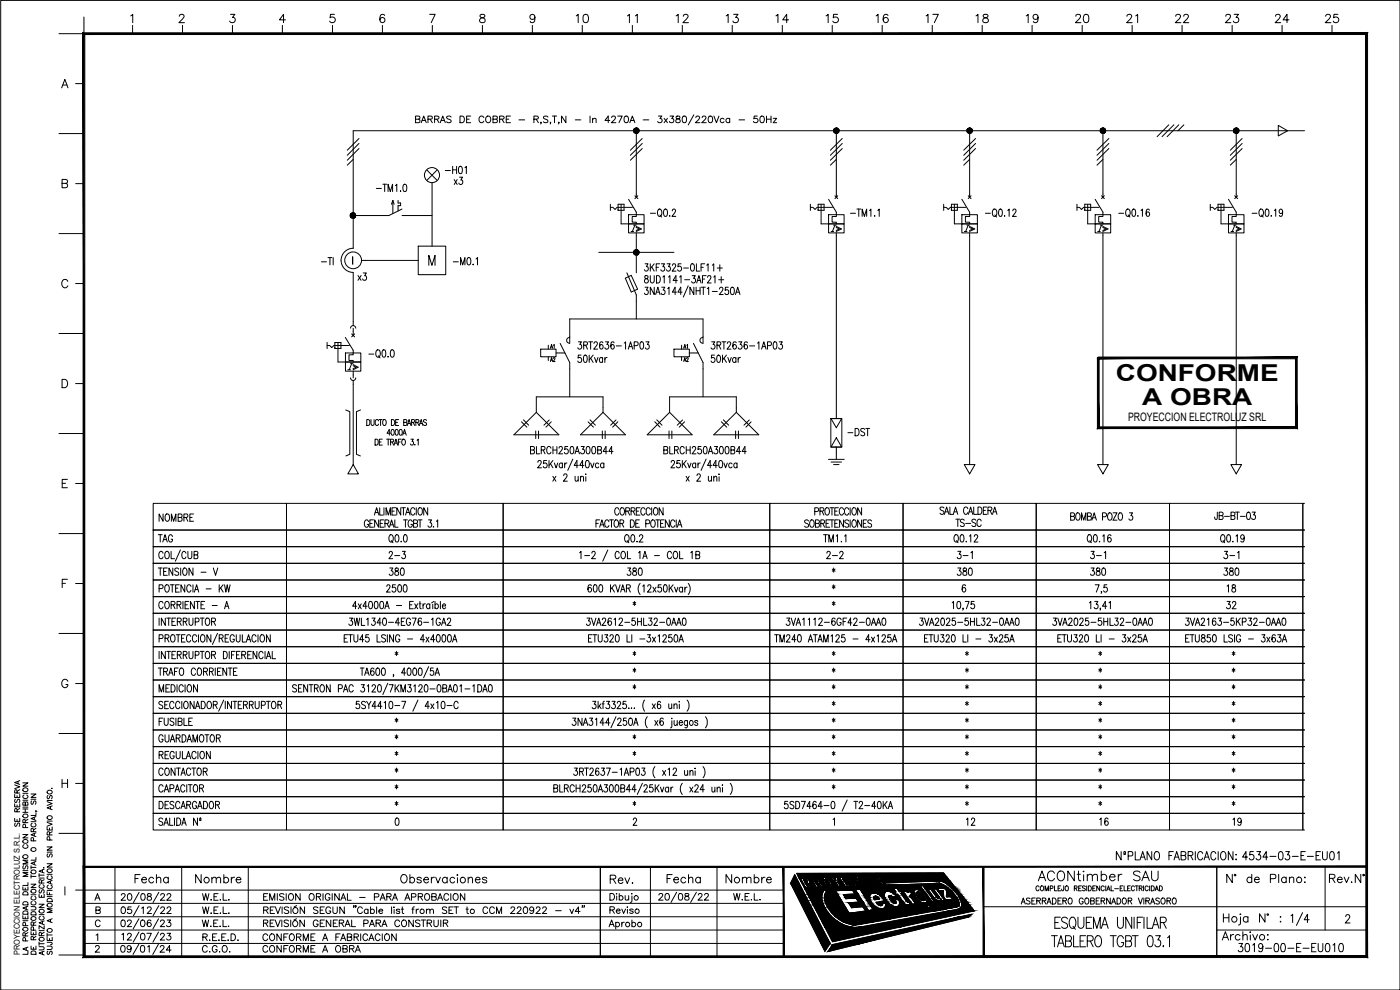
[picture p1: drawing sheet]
<svg xmlns="http://www.w3.org/2000/svg" width="420mm" height="297mm" viewBox="0 0 420 297" stroke-linecap="round" stroke-linejoin="round" font-family="sans-serif">
<defs><g id="words">
<g font-size="7">
<text x="334.9" y="114.3">CONFORME</text>
<text x="342.8" y="121.5">A OBRA</text>
</g>
<text font-size="6.6" x="310.8" y="265.6">ACONtimber SAU</text>
<g font-size="5.7">
<text x="172.2" y="8.1">10</text>
<text x="187.3" y="8.1">11</text>
<text x="202.1" y="8.1">12</text>
<text x="217" y="8.1">13</text>
<text x="232.1" y="8.1">14</text>
<text x="246.9" y="8.1">15</text>
<text x="262.1" y="8.1">16</text>
<text x="276.9" y="8.1">17</text>
<text x="292.1" y="8.1">18</text>
<text x="306.9" y="8.1">19</text>
<text x="321.7" y="8.1">20</text>
<text x="337.3" y="8.1">21</text>
<text x="351.7" y="8.1">22</text>
<text x="366.9" y="8.1">23</text>
<text x="381.7" y="8.1">24</text>
<text x="396.9" y="8.1">25</text>
<text x="115.7" y="169">2-3</text>
<text x="247.3" y="169">2-2</text>
<text x="286.5" y="169">3-1</text>
<text x="326.3" y="169">3-1</text>
<text x="366.5" y="169">3-1</text>
<text x="372.2" y="259.3">4534-03-E-EU01</text>
<text x="39.5" y="266">Fecha</text>
<text x="57.9" y="266">Nombre</text>
<text x="119.2" y="266">Observaciones</text>
<text x="182.4" y="266.3">Rev.</text>
<text x="199.3" y="266">Fecha</text>
<text x="217" y="266">Nombre</text>
<text x="367.2" y="266">N° de Plano:</text>
<text x="397.9" y="266">Rev.N°</text>
<text x="370.8" y="286.8">3019-00-E-EU010</text>
</g>
<g font-size="5.3">
<text x="132.6" y="53.3">-H01</text>
<text x="135.5" y="56.4">x3</text>
<text x="135.1" y="80.8">-M0.1</text>
<text x="106.5" y="85.4">x3</text>
<text x="253.6" y="131.9">-DST</text>
<text x="46.9" y="157.7">NOMBRE</text>
<text x="46.6" y="163.7">TAG</text>
<text x="116.1" y="173.9">380</text>
<text x="187.3" y="173.9">380</text>
<text x="286.5" y="173.9">380</text>
<text x="326.3" y="173.9">380</text>
<text x="366.5" y="173.9">380</text>
<text x="115" y="178.9">2500</text>
<text x="367.2" y="178.9">18</text>
<text x="367.2" y="183.8">32</text>
<text x="289.3" y="248.7">12</text>
<text x="329.1" y="248.7">16</text>
<text x="369" y="248.7">19</text>
</g>
<g font-size="4.9">
<text x="27.5" y="271.3">A</text>
<text x="78.3" y="271.3">EMISION ORIGINAL - PARA APROBACION</text>
<text x="182" y="275.2">Reviso</text>
<text x="78" y="283.3">CONFORME A FABRICACION</text>
<text x="78" y="286.8">CONFORME A OBRA</text>
</g>
<text font-size="4.4" x="7.1" y="249.1" transform="rotate(-90 7.1 249.1)">SE RESERVA</text>
<g font-size="4">
<text x="167.6" y="105.8" transform="rotate(-90 167.6 105.8)">A1</text>
<text x="207.4" y="105.8" transform="rotate(-90 207.4 105.8)">A1</text>
<text x="164.4" y="109.7">A2</text>
<text x="204.3" y="109.7">A2</text>
<text x="248.7" y="172.9">*</text>
<text x="248.7" y="177.8">*</text>
<text x="248.7" y="182.7">*</text>
<text x="248.7" y="202.8">*</text>
<text x="248.7" y="207.8">*</text>
<text x="248.7" y="227.9">*</text>
<text x="248.7" y="232.8">*</text>
<text x="248.7" y="237.8">*</text>
</g>
<text font-size="3.5" x="338.5" y="126.3">PROYECCION ELECTROLUZ SRL</text>
<text font-size="2.4" x="5.9" y="286.6" transform="rotate(-90 5.9 286.6)">PROYECCION ELECTROLUZ S.R.L.</text>
</g></defs>
<!-- layer: SIM_SIMBOLOS -->
<g fill="none" stroke="#000" stroke-width=".3">
<path d="M128.1 51l3 3.1M131.1 51l-3 3.1M188.6 59.8l2.4 3.9v1.3h-1.3v1.7h1.3v.5M190.5 58.7l.9 .9M191 58.2v1M191.4 58.7l-.9 .9M248.7 59.8l2.3 3.9v1.3h-1.3v1.7h1.3v.5M250.6 58.7l.8 .9M251 58.2v1M251.4 58.7l-.8 .9M288.7 59.8l2.3 3.9v1.3h-1.3v1.7h1.3v.5M290.6 58.7l.8 .9"/>
<path d="M291 58.2v1M291.4 58.7l-.8 .9M328.7 59.8l2.3 3.9v1.3h-1.3v1.7h1.3v.5M330.6 58.7l.8 .9M331 58.2v1M331.4 58.7l-.8 .9M368.7 59.8l2.3 3.9v1.3h-1.3v1.7h1.3v.5M370.5 58.7l.9 .9M371 58.2v1M371.4 58.7l-.9 .9M105.8 77.1l.1 2.1zM106 74.5a3.6 3.6 0 0 0-3.6 3.6 3.6 3.6 0 0 0 3.6 3.6"/>
<path d="M108.5 78.1h1.1M117.9 60.1l.4 1.2M117.9 60.1l-.4 1.2M117.9 60.1v4M119.5 60.1v.8h.7v.8h-.7v1.6M120.7 62.7l-4 2h-2M120.7 64.7h1.9M183.2 61.3v1.8M183.2 62.2h.7l.7 .7 .6-.7h4.6M185.5 63.1h.1M185.5 61.3h1.8v1.8h-1.8zM186.4 61.3v5.9h2.2"/>
<path d="M188.6 64.4h4.7v2.8h-4.7zM188.6 67.2h4.7v2.7h-4.7zM189.4 69.5h.8M190.2 67.5h.7M190.5 67.5l-.7 2M190.9 67.9l1.6 .8-1.6 .8M190.9 68.2l1 .5-1 .5M191 69.9v.8M243.2 62.2h.8l.6 .7 .6-.7h4.7M243.2 61.3v1.8M245.5 63.1h.1M245.5 61.3h1.8v1.8h-1.8z"/>
<path d="M246.4 61.3v5.9h2.3M248.7 64.4h4.6v2.8h-4.6zM248.7 67.2h4.6v2.7h-4.6zM249.4 69.5h.8M250.2 67.5h.8M250.6 67.5l-.8 2M251 67.9l1.5 .8-1.5 .8M251 68.2l.9 .5-.9 .5M251 69.9v.8M283.2 62.2h.8l.6 .7 .6-.7h4.7M283.2 61.3v1.8M285.5 63.1h.1"/>
<path d="M285.5 61.3h1.8v1.8h-1.8zM286.4 61.3v5.9h2.3M288.7 64.4h4.6v2.8h-4.6zM288.7 67.2h4.6v2.7h-4.6zM289.4 69.5h.8M290.2 67.5h.8M290.6 67.5l-.8 2M291 67.9l1.5 .8-1.5 .8M291 68.2l.9 .5-.9 .5M291 69.9v.8M323.2 62.2h.8l.6 .7 .6-.7h4.7M323.2 61.3v1.8"/>
<path d="M325.5 63.1h.1M325.5 61.3h1.8v1.8h-1.8zM326.4 61.3v5.9h2.3M328.7 64.4h4.6v2.8h-4.6zM328.7 67.2h4.6v2.7h-4.6zM329.4 69.5h.8M330.2 67.5h.8M330.6 67.5l-.8 2M331 67.9l1.5 .8-1.5 .8M331 68.2l.9 .5-.9 .5M331 69.9v.8M363.2 62.2h.8l.6 .7 .6-.7h4.7"/>
<path d="M363.2 61.3v1.8M365.5 63.1h.1M365.5 61.3h1.8v1.8h-1.8zM366.4 61.3v5.9h2.3M368.7 64.4h4.6v2.8h-4.6zM368.7 67.2h4.6v2.7h-4.6zM369.4 69.5h.8M370.2 67.5h.8M370.6 67.5l-.8 2M371 67.9l1.5 .8-1.5 .8M371 68.2l.9 .5-.9 .5M371 69.9v.8"/>
<path d="M105.2 98.5a.78 .78 0 0 1 .8-.8 .78 .78 0 0 1 .8 .8M106 96.5v1.2M106 98.5v2.1M187.7 83.5l1.7-.9 1.9 4.2-1.9 .8zM188.1 81.9l2.9 6.6v1.9M98.2 102.7v1.9M98.2 103.7h.7l.7 .6 .6-.6h4.7M100.5 104.5h.1M100.5 102.8h1.8v1.7h-1.8zM101.4 102.8v5.8h2.3M103.6 101.2l2.4 3.9v1.4h-1.3v1.6h1.3v.5M103.7 105.9h4.6v2.7h-4.6z"/>
<path d="M103.7 108.6h4.6v2.8h-4.6zM104.4 110.9h.8M105.2 109h.8M105.2 113.4a.78 .78 0 0 0 .8 .8 .78 .78 0 0 0 .8-.8M105.5 100.2l.9 .9M105.6 109l-.8 1.9M106 109.4l1.5 .8-1.5 .7M106 109.7l.9 .5-.9 .4M106 111.4v2M106 114.2v1.1M106.4 100.2l-.9 .9M162.3 104.8h4.6v2.2h-4.6z"/>
<path d="M168.1 103l2.9 5.8v1.9M169.4 105.9h.1M170.9 101.2a.87 .87 0 0 0-.8 .9 .87 .87 0 0 0 .8 .9M171 101.1v1.9M202.3 104.8h4.6v2.2h-4.6zM208.1 103l2.9 5.8v1.9M209 105.9h.3M209.4 105.9h.2M211 101.1v1.9a.87 .87 0 0 1-.9-.9 .87 .87 0 0 1 .9-.9M248.6 137.8h4.8M249.4 138.6h3.2M250.2 139.4h1.6"/>
<path d="M251 135.9v1.9"/>
<circle cx="129.6" cy="52.5" r="2.27"/>
<circle cx="106" cy="78.1" r="2.52"/>
</g>
<!-- layer: TEXTOS -->
<g fill="none" stroke="#000" stroke-width=".3">
<path d="M25.2 5.1v5M124.7 35.8l1.2-.1v-.7l-1.2-.2v2l1.2-.2 .1-.5-.4-.3M126.4 36.8l.8-2 .7 2M126.7 36.1h1M128.4 35.8l1.2-.1 .1-.7-1.3-.2v2M129.1 35.8l.7 1M130.4 35.8l1.2-.1 .1-.7-1.3-.2v2M131.1 35.8l.6 1M132.1 36.8l.8-2 .7 2M132.4 36.1h1M135.4 35.1l-.5-.3-.9 .3 .2 .5 1.2 .7v.2l-.5 .3-.9-.3M138 34.8h.7a1.08 1.08 0 0 1 .7 1 1.08 1.08 0 0 1-.7 1h-.7z"/>
<path d="M140 35.8h.8M141.3 34.8h-1.3v2h1.3M145.2 35.3a.74 .74 0 0 0-.8-.5 .74 .74 0 0 0-.6 .8v.5a.74 .74 0 0 0 .6 .7 .74 .74 0 0 0 .8-.4M146.1 34.9a.94 .94 0 0 1 1.2 .9 .94 .94 0 0 1-1.2 .9l-.3-.6v-.8zM148 35.8l1.1-.1 .1-.7-1.2-.2v2l1.2-.2 .1-.5-.5-.3M149.9 35.8l1.2-.1 .2-.5-.5-.4h-.9v2M150.6 35.8l.7 1M151.9 35.8h.8M153.2 34.8h-1.3v2h1.3M155.7 36h1.8M160.2 35.8l1.2-.1 .2-.5-.5-.4h-.9v2M160.9 35.8l.7 1"/>
<path d="M162.4 36.7h-.2h.2l-.2 .5M164.4 35.1l-.4-.3-.7 .1-.1 .6 1.1 .5 .1 .5-.4 .3-.9-.3M165.3 36.7h-.2h.2l-.2 .5M165.8 34.8h1.3M166.4 34.8v2M167.8 36.7h-.2h.2l-.2 .5M169.8 34.8v2l-1.3-2v2M172.6 36h1.7M177.1 34.8v2M177.8 35.9l.6-.4 .4 .1 .1 1.2M177.8 35.5v1.3M183 36.1h-1.4l.9-1.3v2"/>
<path d="M183.6 35.3l.3-.5 .6 .1 .2 .3-.3 .7-.9 .9h1.3M185.4 34.8h1.3l-.9 2M187.6 34.9a.64 .64 0 0 1 .9 .3l.1 .5a.9 .9 0 0 1-.7 1.1 1.25 1.25 0 0 1-.3-1.9zM189 36.8l.8-2 .7 2M189.3 36.1h.9M193 36h1.7M197.6 34.8h1l-.6 .8a.66 .66 0 0 1 .7 .6 .66 .66 0 0 1-.5 .7 .66 .66 0 0 1-.8-.5M199.3 35.5l1 1.3M200.3 35.5l-1 1.3M201.1 34.8h1l-.5 .8a.66 .66 0 0 1 .5 1.1 .66 .66 0 0 1-1.2-.3M203 34.9v.6l.9 .3 .2 .3a.66 .66 0 0 1-.6 .7 .66 .66 0 0 1-.7-.7l1.2-.8v-.4zM205 34.9a.64 .64 0 0 1 1 .3v.5a.85 .85 0 0 1-.7 1.1 1.28 1.28 0 0 1-.3-1.9z"/>
<path d="M208.2 34.4l-1.7 3.1M208.8 35.3l.4-.5h.4l.4 .4-.3 .7-1 .9h1.4M210.7 35.3l.4-.5h.4l.4 .4-.3 .7-1 .9h1.4M212.8 34.9l.3-.1a1.03 1.03 0 0 1 .8 1 1.03 1.03 0 0 1-.8 1 1.25 1.25 0 0 1-.3-1.9zM214.2 34.8l.8 2 .8-2M217.3 35.8a.64 .64 0 0 0-.9-.1 .64 .64 0 0 0 0 .9 .64 .64 0 0 0 .9-.1M219 35.8a.64 .64 0 0 0-.9-.1 .64 .64 0 0 0 0 .9 .64 .64 0 0 0 .9-.1M219 35.5v1.3M221.8 36h1.7M227.3 34.8h-.9l-.2 .9a.72 .72 0 0 1 1.1-.1 .72 .72 0 0 1-.1 1.1 .72 .72 0 0 1-1.1-.3M228.3 34.9a.64 .64 0 0 1 1 .3l.1 .5a.9 .9 0 0 1-.8 1.1 1.25 1.25 0 0 1-.3-1.9zM230 35.8h1.4"/>
<path d="M230 34.8v2M231.4 34.8v2M232.1 35.5h1l-1 1.3h1M112.9 56.5h1.6M114.9 55.3h1.1M115.4 55.3v2.2M116.5 57.5v-2.2l.6 2.2 .7-2.2v2.2M118.7 55.7l.4-.4v2.2M120.2 57.3v.2zM121.2 55.4l.4-.1a1.44 1.44 0 0 1 0 2.2h-.2a1.59 1.59 0 0 1-.2-2.1zM96.5 78.6h1.5M98.4 77.3h1.2"/>
<path d="M99 77.3v2.2M100 77.3v2.2M128.7 79.6v-3l.9 3 1-3v3M193.6 79.1h.9l-.5 .9a.64 .64 0 0 1 .5 1 .64 .64 0 0 1-1.1-.1M195.2 79.1v2.3M195.2 64h1.5M196.3 79.1l-1.1 1.5M197.7 62.9l.1-.2a1.14 1.14 0 0 1 .9 1.1 1.14 1.14 0 0 1-.9 1.1 1.44 1.44 0 0 1-.1-2zM198 79.1h-1.1v2.3M198.1 64.5l.4 .6M198.5 79.1h.9l-.5 .9a.65 .65 0 0 1 .6 1 .65 .65 0 0 1-1.2-.1M199.4 62.9l.4-.2a1.43 1.43 0 0 1 0 2.2h-.2a1.59 1.59 0 0 1-.2-2z"/>
<path d="M200.2 79.1h.9l-.5 .9a.65 .65 0 0 1 .6 1 .65 .65 0 0 1-1.2-.1M201 64.7v.2zM201.8 63.3v-.2a.51 .51 0 0 1 .7-.3 .51 .51 0 0 1 .1 .8l-.9 1.3h1.1M201.8 79.7l.2-.5 .4-.1 .4 .7-1.1 1.6h1.2M204.4 79.1h-.9v1a.66 .66 0 0 1 .9 0 .66 .66 0 0 1-.1 1 .66 .66 0 0 1-.9-.2M207.5 79.2l.4-.1a1.43 1.43 0 0 1 0 2.3h-.2a1.63 1.63 0 0 1-.2-2.2zM209 79.1v2.3h1M211.5 79.1h-1.1v2.3M212.1 79.6l.4-.5v2.3M213.8 79.6l.4-.5v2.3M216 79.4v2M255.2 64h1.6"/>
<path d="M257.2 62.7h1.1M257.7 62.7v2.2M258.7 64.9v-2.2l.7 2.2 .7-2.2v2.2M260.9 63.1l.5-.4v2.2M262.5 64.7v.2zM263.4 63.1l.5-.4v2.2M295.7 64h1.5M298.2 62.9l.1-.2a1.13 1.13 0 0 1 .9 1.1 1.13 1.13 0 0 1-.9 1.1 1.44 1.44 0 0 1-.1-2zM298.6 64.5l.5 .6M299.9 62.9l.3-.2a1.36 1.36 0 0 1 .2 2.2h-.2a1.59 1.59 0 0 1-.3-2zM301.5 64.7v.2zM302.4 63.1l.5-.4v2.2"/>
<path d="M304 63.3l.3-.6h.3l.3 .4-1 1.8h1.1M335.7 64h1.5M338.2 62.9l.1-.2a1.13 1.13 0 0 1 .9 1.1 1.13 1.13 0 0 1-.9 1.1 1.44 1.44 0 0 1-.1-2zM338.6 64.5l.5 .6M339.9 62.9l.3-.2a1.33 1.33 0 0 1 .1 2.2h-.1a1.59 1.59 0 0 1-.3-2zM341.5 64.7v.2zM342.4 63.1l.5-.4v2.2M344.9 63.1l-.3-.4a1.3 1.3 0 0 0-.1 2.2 .65 .65 0 0 0 .5-.8 .65 .65 0 0 0-.8-.4l-.2 .5M375.8 64h1.4M378.2 62.9l.1-.2a1.13 1.13 0 0 1 .9 1.1 1.13 1.13 0 0 1-.9 1.1 1.44 1.44 0 0 1-.1-2zM378.6 64.5l.5 .6M379.9 62.9l.4-.2a1.43 1.43 0 0 1 0 2.2l-.4-.1-.1-.3-.1-.8z"/>
<path d="M381.5 64.7v.2zM382.4 63.1l.5-.4v2.2M384.9 63.5l-.2 .5a.61 .61 0 0 1-.8-.6 .61 .61 0 0 1 .8-.5l.2 .6a1.06 1.06 0 0 1-.6 1.4l-.3-.3M193.6 82.8v.6a.8 .8 0 0 1 .9 .5 .8 .8 0 0 1-.4 1 .71 .71 0 0 1-.7-.7 .71 .71 0 0 1 .8-.7l.3-.3-.1-.4zM193.6 86.2h.9l-.5 .8a.64 .64 0 0 1 .5 1 .64 .64 0 0 1-1.1 0M195.2 82.7v1.9a.58 .58 0 0 0 .7 .3 .58 .58 0 0 0 .4-.6v-1.6M195.6 80.1l.7 1.3M196.3 86.2v2.2l-1.1-2.2v2.2M196.8 88.4l.6-2.2 .7 2.2M196.9 80.2h.7M197 82.7a1.16 1.16 0 0 1 1.2 .7 1.16 1.16 0 0 1-.4 1.4l-.8 .1zM197 87.7h.8"/>
<path d="M198.6 86.2h.9l-.5 .8a.65 .65 0 0 1 .6 1 .65 .65 0 0 1-1.2 0M198.9 83.1l.4-.4v2.2M200.4 86.6l.4-.4v2.2M200.6 83.1l.4-.4v2.2M203 87.7h-1.2l.8-1.5v2.2M203.3 84.1h-1.3l.9-1.4v2.2M204 83.1l.4-.4v2.2M204.7 87.7h-1.2l.8-1.5v2.2M205.1 80.4h1.5M205.5 83.9h1.5M206.5 85.8l-1.4 3.3M207.7 82.7h1l-.5 .8a.66 .66 0 0 1 .5 1 .66 .66 0 0 1-1.1 0"/>
<path d="M208.2 86.2v2.2l-1.1-2.2v2.2M208.9 86.2v2.2M208.9 87.2h1.2M209.1 84.9l.7-2.2 .6 2.2M209.3 84.1h.9M210.1 86.2v2.2M210.4 80.2h.7M210.5 86.2h1.2M210.8 83.7h.7M211.1 86.2v2.2M211.9 82.7h-1.1v2.2M212.3 86.6l.4-.4v2.2"/>
<path d="M212.3 83.2l.4-.5 .5 .1 .2 .3-.3 .7-.8 1.1h1.1M213.8 87.4h1.5M214.2 83.1l.4-.4v2.2M215.3 80.4h1.5M215.7 83.9h1.5M215.9 86.7l.4-.5h.3l.4 .4a2.42 2.42 0 0 1-1.1 1.8h1.1M216.5 83v1.9M218.6 86.2h-.9l-.1 1a.66 .66 0 0 1 .9 0 .66 .66 0 0 1 0 .9 .66 .66 0 0 1-.9 .1v-.2M219.5 86.3l.4-.1a1.44 1.44 0 0 1 0 2.2h-.2a1.59 1.59 0 0 1-.2-2.1zM220.7 88.4l.7-2.2 .7 2.2M221 87.7h.8M110.7 106.2h1.5"/>
<path d="M113.1 105.1l.2-.1a1.17 1.17 0 0 1 .9 .8 1.17 1.17 0 0 1-.4 1.2l-.2 .2a1.2 1.2 0 0 1-.9-.9 1.2 1.2 0 0 1 .4-1.2zM113.5 106.8l.5 .6M114.9 105.1h.7l.2 .8-.2 1.1-.5 .2a1.63 1.63 0 0 1-.2-2.1zM116.4 107h.1zM117.4 105.1l.4-.1a1.43 1.43 0 0 1 0 2.2h-.2a1.63 1.63 0 0 1-.2-2.1zM173.6 102.6h.9l-.5 .8a.66 .66 0 0 1 .5 1 .66 .66 0 0 1-1.1-.1M174.4 106.5h-.8l-.1 1a.66 .66 0 0 1 .9 0 .66 .66 0 0 1-.1 1 .66 .66 0 0 1-.9-.2M175.2 103.6l.9-.1 .2-.3-.2-.6h-.9v2.2M175.3 106.7l.3-.2a1.36 1.36 0 0 1 .2 2.2h-.2a1.59 1.59 0 0 1-.3-2zM175.8 103.6l.5 1.2M176.7 102.6h1.1M176.8 106.5v2.2"/>
<path d="M177.2 102.6v2.2M177.2 107.5l.8 1.2M178 106.5l-1.2 1.5M178.3 103.1l.3-.5h.5l.2 .3-.3 .8-.8 1.1h1.2M178.4 107.3l.5 1.4 .6-1.4M180.8 107.6l-.1-.2a.71 .71 0 0 0-.9 .5 .71 .71 0 0 0 .5 .8l.5-.3M180.8 107.3v1.4M180.9 102.9l-.5-.3a1.37 1.37 0 0 0 .1 2.2 .63 .63 0 0 0 .5-.9 .63 .63 0 0 0-1-.2v.3M181.5 107.3v1.4M181.7 102.6h.9l-.5 .8a.66 .66 0 0 1 .6 1 .66 .66 0 0 1-1.2-.1M182.2 107.3l-.4 .1-.3 .5M184.3 102.9l-.5-.3a1.31 1.31 0 0 0 .1 2.2 .66 .66 0 0 0 .5-.8 .66 .66 0 0 0-.8-.5l-.3 .5"/>
<path d="M185 103.8h1.5M187.3 102.9l.4-.3v2.2M188.6 104.8l.6-2.2 .7 2.2M188.8 104h.9M190.3 103.7l1.1-.2-.1-.9h-1v2.2M192.3 102.6h.4a1.43 1.43 0 0 1 0 2.2l-.6-.5-.1-.8zM193.8 102.6h1l-.5 .8a.66 .66 0 0 1 .5 1 .66 .66 0 0 1-1.1-.1M213.6 102.6h.9l-.5 .8a.66 .66 0 0 1 .5 1 .66 .66 0 0 1-1.1-.1M214.4 106.5h-.8l-.1 1a.66 .66 0 0 1 .9 0 .66 .66 0 0 1 0 1 .66 .66 0 0 1-1-.2M215.2 103.6l1-.1 .1-.3-.1-.6h-1v2.2M215.3 106.7l.3-.2a1.33 1.33 0 0 1 .1 2.2h-.1a1.59 1.59 0 0 1-.3-2zM215.7 103.6l.6 1.2"/>
<path d="M216.7 102.6h1.1M216.8 106.5v2.2M217.3 102.6v2.2M217.3 107.5l.7 1.2M218 106.5l-1.2 1.5M218.3 103.1l.3-.5h.5l.2 .3-.3 .8-.8 1.1h1.2M218.4 107.3l.5 1.4 .6-1.4M220.9 107.6a.63 .63 0 0 0-1-.1 .63 .63 0 0 0 0 .9l.4 .3 .6-.3M220.9 107.3v1.4M220.9 102.9l-.5-.3a1.31 1.31 0 0 0 .1 2.2 .63 .63 0 0 0 .5-.9 .63 .63 0 0 0-1-.2l-.1 .3M221.5 107.3v1.4M221.7 102.6h.9l-.5 .8a.66 .66 0 0 1 .6 1 .66 .66 0 0 1-1.2-.1"/>
<path d="M222.2 107.3l-.4 .1-.3 .5M224.3 102.9l-.5-.3a1.31 1.31 0 0 0 .1 2.2 .66 .66 0 0 0 .5-.8 .66 .66 0 0 0-.8-.5l-.3 .5M225 103.8h1.5M227.3 102.9l.5-.3v2.2M228.6 104.8l.6-2.2 .7 2.2M228.8 104h.9M230.3 103.7l1.1-.2v-.9h-1.1v2.2M232.3 102.6h.4a1.43 1.43 0 0 1 0 2.2l-.6-.5-.1-.8zM233.8 102.6h1l-.5 .8a.66 .66 0 0 1 .5 1 .66 .66 0 0 1-1.1-.1M110.1 125.9a.89 .89 0 0 1 .9 .9 .89 .89 0 0 1-.9 .9zM111.3 125.9v1.3l.4 .5 .5-.3 .1-1.5M112.6 131.8a.89 .89 0 0 1 .9 .9 .89 .89 0 0 1-.9 .8z"/>
<path d="M113.6 126.3a.53 .53 0 0 0-.6-.4 .53 .53 0 0 0-.4 .7v.4a.53 .53 0 0 0 .4 .7 .53 .53 0 0 0 .6-.5M113.7 125.9h1M113.8 132.6h.6M114.2 125.9v1.8M114.7 131.8h-.9v1.7h.9M115.1 126l.1-.1a.91 .91 0 0 1 .7 .9 .91 .91 0 0 1-.7 .9 1.24 1.24 0 0 1-.1-1.7zM116 131.8h1M116.5 131.8v1.7M117.2 130h-1l.6-1.2v1.8M117.2 132.6l.8-.1v-.6l-.8-.1v1.7M117.5 125.9a.9 .9 0 0 1 1 .9 .9 .9 0 0 1-1 .9zM117.6 128.9l.2-.1a.96 .96 0 0 1 .5 .9 .96 .96 0 0 1-.5 .9l-.5-.8z"/>
<path d="M117.7 132.6l.5 .9M118.3 133.5l.5-1.7 .5 1.7M118.5 133h.7M118.7 126.7h.6M118.8 128.9l.2-.1a.96 .96 0 0 1 .5 .9 .96 .96 0 0 1-.5 .9l-.4-.8zM119.5 132.6h.6M119.6 125.9h-.9v1.8h.9M120 128.9l.2-.1a.96 .96 0 0 1 .5 .9 .96 .96 0 0 1-.5 .9l-.4-.8zM120.4 131.8h-.9v1.7M120.9 130.6l.5-1.8 .5 1.8M120.9 131.9l.1-.1a.91 .91 0 0 1 .7 .9 .91 .91 0 0 1-.7 .8 1.14 1.14 0 0 1-.1-1.6zM121.1 130h.6"/>
<path d="M121.2 126.7l.8-.1v-.5l-.8-.2v1.8l.8-.2 .1-.4-.3-.4M122.3 127.7l.5-1.8 .5 1.8M122.4 127.1h.7M123.3 131.8h.7l-.3 .6a.52 .52 0 0 1 .4 .8 .52 .52 0 0 1-.9 0M123.5 126.7l.8-.1 .1-.5-.9-.2v1.8M124 126.7l.5 1M124.5 133.4v.1zM124.8 126.7l.8-.1v-.6l-.8-.1v1.8M125.2 132.1l.3-.3v1.7M125.3 126.7l.4 1M125.9 127.7l.5-1.8 .5 1.8M126.1 127.1h.6"/>
<path d="M128 126.1l-.3-.2-.6 .2v.4l.7 .3a.48 .48 0 0 1 .2 .7 .48 .48 0 0 1-.8 .1l-.1-.2M159.2 135l1-.1 .2-.3-.2-.5-1-.1v2.2l1-.1 .2-.6-.4-.5M161 134v2.2h1M161.4 138.7l.4-.5h.3l.3 .4a2.42 2.42 0 0 1-1.1 1.8h1.2M162.4 135l1-.1 .2-.3-.2-.5-1-.1v2.2M163 135l.6 1.2M164 138.2h-.8l-.1 .9a.65 .65 0 0 1 1 .1 .65 .65 0 0 1-.1 .9 .65 .65 0 0 1-1-.2M164.8 138.2v2.2M165.2 139.1l.7 1.3M165.4 134.5a.66 .66 0 0 0-.9-.5 .66 .66 0 0 0-.4 .8v.5a.66 .66 0 0 0 .4 .9 .66 .66 0 0 0 .9-.5M165.9 135h1.2M165.9 138.2l-1.1 1.4"/>
<path d="M165.9 134v2.2M166.4 138.9l.5 1.5 .5-1.5M167.1 134v2.2M167.8 134.5l.1-.4a.61 .61 0 0 1 .9 .2 .61 .61 0 0 1-.3 .8l-.8 1.1h1.2M168.8 139.2l-.1-.2a.66 .66 0 0 0-.9 .6 .66 .66 0 0 0 .9 .7l.1-.2M168.8 138.9v1.5M169.5 138.9v1.5M170.1 138.9l-.4 .1-.2 .5M170.4 134h-.9v.9a.66 .66 0 0 1 .9 0 .66 .66 0 0 1-.1 1 .66 .66 0 0 1-.9-.2M171.3 134.1l.4-.1a1.43 1.43 0 0 1 0 2.2h-.1a1.63 1.63 0 0 1-.3-2.1zM171.9 137.7l-1.5 3.4M172.6 136.2l.6-2.2 .7 2.2"/>
<path d="M172.8 135.5h.9M173.6 139.6h-1.3l.8-1.4v2.2M174.4 134h.9l-.5 .8a.65 .65 0 0 1 .6 1 .65 .65 0 0 1-1.2-.1M175.3 139.6h-1.3l.8-1.4v2.2M175.9 138.3l.5-.1a1.44 1.44 0 0 1 0 2.2h-.2a1.59 1.59 0 0 1-.3-2.1zM176.1 134.1l.5-.1a1.43 1.43 0 0 1 0 2.2h-.2a1.63 1.63 0 0 1-.3-2.1zM177.2 138.9l.6 1.5 .5-1.5M177.8 134.1l.5-.1a1.43 1.43 0 0 1 0 2.2h-.2a1.63 1.63 0 0 1-.3-2.1zM179.4 135l.9-.1 .2-.3-.2-.5-.9-.1v2.2l1-.2 .1-.5-.4-.5M179.7 139.2a.63 .63 0 0 0-.9-.1 .63 .63 0 0 0 0 1l.3 .3 .6-.3M181.2 139.2a.63 .63 0 0 0-.9-.1 .63 .63 0 0 0 0 1l.3 .3 .6-.3M181.2 138.9v1.5"/>
<path d="M182.3 135.5h-1.3l.9-1.5v2.2M184 135.5h-1.3l.9-1.5v2.2M199.2 135l1-.1 .2-.3-.2-.5-1-.1v2.2l1.1-.2 .1-.5-.4-.5M201 134v2.2h1M201.4 138.7l.4-.5h.3l.3 .4a2.42 2.42 0 0 1-1.1 1.8h1.2M202.4 135l1-.1 .2-.3-.2-.5-1-.1v2.2M203 135l.6 1.2M204 138.2h-.8l-.1 .9a.65 .65 0 0 1 1 .1 .65 .65 0 0 1-.1 .9 .65 .65 0 0 1-1-.2M204.8 138.2v2.2M205.2 139.1l.8 1.3M205.4 134.5a.66 .66 0 0 0-.9-.5 .66 .66 0 0 0-.4 .8v.5a.66 .66 0 0 0 .4 .9 .66 .66 0 0 0 .9-.5M206 138.2l-1.2 1.4"/>
<path d="M206 134v2.2M206 135h1.1M206.4 138.9l.5 1.5 .5-1.5M207.1 134v2.2M207.8 134.5l.1-.4a.61 .61 0 0 1 .9 .2 .61 .61 0 0 1-.3 .8l-.8 1.1h1.2M208.8 139.2l-.2-.2a.66 .66 0 0 0-.8 .6 .66 .66 0 0 0 .8 .7l.2-.2M208.8 138.9v1.5M209.5 138.9v1.5M210.1 138.9l-.4 .1-.2 .5M210.4 134h-.8l-.1 .9a.66 .66 0 0 1 .9 0 .66 .66 0 0 1-.1 1 .66 .66 0 0 1-.9-.2M211.3 134.1l.4-.1a1.43 1.43 0 0 1 0 2.2l-.4-.1-.1-.4-.1-.8zM211.9 137.7l-1.5 3.4"/>
<path d="M212.6 136.2l.6-2.2 .7 2.2M212.8 135.5h.9M213.6 139.6h-1.3l.8-1.4v2.2M214.4 134h.9l-.5 .8a.65 .65 0 0 1 .6 1 .65 .65 0 0 1-1.2-.1M215.3 139.6h-1.3l.8-1.4v2.2M215.9 138.3l.5-.1a1.44 1.44 0 0 1 0 2.2h-.2a1.59 1.59 0 0 1-.3-2.1zM216.2 134.1l.4-.1a1.43 1.43 0 0 1 0 2.2h-.2a1.63 1.63 0 0 1-.2-2.1zM217.3 138.9l.5 1.5 .5-1.5M217.8 134.1l.5-.1a1.43 1.43 0 0 1 0 2.2h-.2a1.63 1.63 0 0 1-.3-2.1zM219.4 135l.9-.1 .2-.3-.2-.5-.9-.1v2.2l1-.2 .1-.5-.4-.5M219.7 139.2a.63 .63 0 0 0-.9-.1 .63 .63 0 0 0 0 1l.3 .3 .6-.3M221.2 139.2l-.1-.2a.66 .66 0 0 0-.9 .6 .66 .66 0 0 0 .9 .7l.1-.2"/>
<path d="M221.2 138.9v1.5M222.3 135.5h-1.3l.9-1.5v2.2M223.9 135.5h-1.2l.9-1.5v2.2M110.6 156.5a.65 .65 0 0 0-.8-.5 .65 .65 0 0 0-.5 .8v.5a.66 .66 0 0 0 .7 .9 .66 .66 0 0 0 .6-.9h-.4M111 157h.7M112.1 156h-1.1v2.2h1.1M112.4 154.5l.6-2.2 .7 2.2M112.6 153.8h.9M113.6 156v2.2l-1.2-2.2v2.2M114 152.3v2.2h1M114.1 157h.7M115.2 156h-1.1v2.2h1.1"/>
<path d="M115.2 152.3v2.2M115.5 157h1l.1-.8-1.1-.2v2.2M115.9 154.5v-2.2l.6 2.2 .7-2.2v2.2M116.1 157l.6 1.2M116.9 158.2l.6-2.2 .7 2.2M117.1 157.5h.8M117.6 153.4h.7M118.5 156v2.2h1M118.7 152.3h-1.1v2.2h1.1M120.3 152.3v2.2l-1.2-2.2v2.2M120.5 152.3h1.2M121.1 152.3v2.2"/>
<path d="M121.1 156h1.2M121.7 156v2.2M121.7 154.5l.7-2.2 .7 2.2M122 153.8h.8M123.7 156.5a.65 .65 0 0 0-.8-.5 .65 .65 0 0 0-.4 .8v.5a.66 .66 0 0 0 .6 .9 .66 .66 0 0 0 .6-.9h-.4M124.1 157h1l.1-.8-1.1-.2v2.2l1-.1 .2-.6-.4-.5M124.5 152.9a.65 .65 0 0 0-.8-.6 .65 .65 0 0 0-.5 .8v.6a.65 .65 0 0 0 .5 .8 .65 .65 0 0 0 .8-.5M124.9 152.3v2.2M125.5 156h1.2M125.8 152.4l.1-.1a1.17 1.17 0 0 1 1 .9 1.17 1.17 0 0 1-.5 1.2l-.1 .1a1.22 1.22 0 0 1-.9-.9 1.22 1.22 0 0 1 .4-1.2zM126.1 156v2.2M128.4 152.3v2.2l-1.2-2.2v2.2"/>
<path d="M128.6 156h.9l-.5 .8a.64 .64 0 0 1 .6 1 .64 .64 0 0 1-1.2 0M130.1 158v.2zM130.9 156.4l.5-.4v2.2M165.9 142.9l.9 1.5M166.8 142.9l-.9 1.5M169.2 142.7l.1-.4a.61 .61 0 0 1 .9 .2 .61 .61 0 0 1-.3 .8l-.8 1.1h1.2M172.6 142.9l.1 1.4 .4 .1 .4-.4M173.5 142.9v1.5M174.2 143.3l.4-.4 .4 .1 .1 1.4M174.2 142.9v1.5M175.8 142.2v.2zM175.8 143v1.4"/>
<path d="M178.9 157h.6M180 156h-1.1v2.2M180 158.2l.6-2.2 .7 2.2M180.2 157.5h.9M182.8 156.5a.65 .65 0 0 0-.8-.5 .65 .65 0 0 0-.5 .8v.5a.66 .66 0 0 0 .4 .9 .66 .66 0 0 0 .9-.5M182.9 156h1.2M183.5 156v2.2M184.6 156.1l.2-.1a1.13 1.13 0 0 1 .9 1.1 1.13 1.13 0 0 1-.9 1.1 1.44 1.44 0 0 1-.2-2.1zM185.7 152.9a.63 .63 0 0 0-.8-.5 .63 .63 0 0 0-.4 .7v.6a.64 .64 0 0 0 .4 .8 .64 .64 0 0 0 .8-.5M186.1 157h.9l.1-.8-1-.2v2.2M186.4 152.4l.2-.1a1.13 1.13 0 0 1 .8 1.1 1.13 1.13 0 0 1-.8 1.1 1.48 1.48 0 0 1-.2-2.1zM186.6 157l.6 1.2"/>
<path d="M187.8 153.4l1-.1 .2-.4-.2-.5-1-.1v2.2M188.4 153.4l.6 1.1M189.2 156a1.11 1.11 0 0 1 1.2 1.1 1.11 1.11 0 0 1-1.2 1.1zM189.4 153.4l1-.1 .2-.4-.2-.5-1-.1v2.2M190 153.4l.6 1.1M190.8 157h.7M191 153.4h.6M191.9 156h-1.1v2.2h1.1M192.1 152.3h-1.1v2.2h1.1M193.6 152.9a.65 .65 0 0 0-.8-.6 .65 .65 0 0 0-.5 .8v.6a.65 .65 0 0 0 .5 .8 .65 .65 0 0 0 .8-.5M193.8 157.1l1-.1 .1-.8-1.1-.2v2.2M195.2 152.9a.63 .63 0 0 0-.8-.6 .63 .63 0 0 0-.5 .8v.6a.64 .64 0 0 0 .5 .8 .64 .64 0 0 0 .8-.5"/>
<path d="M195.6 152.3v2.2M195.6 156.1l.2-.1a1.13 1.13 0 0 1 .9 1.1 1.13 1.13 0 0 1-.9 1.1 1.44 1.44 0 0 1-.2-2.1zM196.4 152.4l.2-.1a1.13 1.13 0 0 1 .9 1.1 1.13 1.13 0 0 1-.9 1.1 1.48 1.48 0 0 1-.2-2.1zM196.8 156h1.2M197.4 156v2.2M198.2 157h.7M199 152.3v2.2l-1.2-2.2v2.2M199.3 156h-1.1v2.2h1.1M200.9 156v2.2l-1.2-2.2v2.2M202.5 156.5a.65 .65 0 0 0-.8-.5 .65 .65 0 0 0-.4 .8v.5a.66 .66 0 0 0 .4 .9 .66 .66 0 0 0 .8-.5M202.9 156v2.2M203.3 158.2l.7-2.2 .6 2.2"/>
<path d="M203.5 157.5h.9M205.9 142.9l.9 1.5M206.8 142.9l-.9 1.5M209.2 142.7l.1-.4a.61 .61 0 0 1 .9 .2 .61 .61 0 0 1-.3 .8l-.8 1.1h1.2M212.6 142.9l.1 1.4 .4 .1 .4-.4M213.5 142.9v1.5M214.2 143.3l.4-.4 .5 .1v1.4M214.2 142.9v1.5M215.8 142.2v.2zM215.8 143v1.4M242.7 156.3a.59 .59 0 0 0-.8-.3 .59 .59 0 0 0-.3 .7l1 .6 .1 .6-.5 .3-.7-.3M243.3 156.1l.2-.1a1.13 1.13 0 0 1 .9 1.1 1.13 1.13 0 0 1-.9 1.1 1.44 1.44 0 0 1-.2-2.1z"/>
<path d="M244.5 153.5l1.1-.2-.1-.9-1-.1v2.2M244.7 157h1l.1-.8-1.1-.2v2.2l1-.1 .2-.6-.4-.5M246.1 153.4l1-.1 .2-.4-.2-.5-1-.1v2.2M246.3 157h1l.1-.8-1.1-.2v2.2M246.7 153.4l.6 1.1M246.9 157l.6 1.2M247.9 152.4l.2-.1a1.13 1.13 0 0 1 .9 1.1 1.13 1.13 0 0 1-.9 1.1 1.48 1.48 0 0 1-.2-2.1zM247.9 157h.7M249 156h-1.1v2.2h1.1M249.1 152.3h1.1M249.1 156h1.2M249.7 152.3v2.2"/>
<path d="M249.7 156v2.2M250.5 157h.7M250.5 153.4h.7M251.6 152.3h-1.1v2.2h1.1M251.6 156h-1.1v2.2h1.1M253.2 152.9a.65 .65 0 0 0-.8-.6 .65 .65 0 0 0-.5 .8v.6a.65 .65 0 0 0 .5 .8 .65 .65 0 0 0 .8-.5M253.2 156v2.2l-1.2-2.2v2.2M254.7 152.9a.65 .65 0 0 0-.8-.6 .65 .65 0 0 0-.5 .8v.6a.65 .65 0 0 0 .5 .8 .65 .65 0 0 0 .8-.5M254.7 156.3a.59 .59 0 0 0-.7-.3 .59 .59 0 0 0-.4 .7l1 .6 .1 .6-.4 .3-.8-.3M255.1 152.3v2.2M255.1 156v2.2M256 152.4l.2-.1a1.13 1.13 0 0 1 .8 1.1 1.13 1.13 0 0 1-.8 1.1 1.48 1.48 0 0 1-.2-2.1z"/>
<path d="M256 156.1l.2-.1a1.13 1.13 0 0 1 .8 1.1 1.13 1.13 0 0 1-.8 1.1 1.44 1.44 0 0 1-.2-2.1zM258.6 152.3v2.2l-1.2-2.2v2.2M258.6 156v2.2l-1.2-2.2v2.2M259.1 157h.7M260.1 156h-1v2.2h1M261.6 156.3a.59 .59 0 0 0-.7-.3 .59 .59 0 0 0-.5 .5l1.2 1.1v.3l-.4 .3-.8-.3M283.3 152.4l-.4-.3-.8 .3 .2 .5 .8 .5a.61 .61 0 0 1-.1 .9 .61 .61 0 0 1-.9-.3M283.4 154.3l.7-2.2 .7 2.2M283.7 153.6h.8M285.1 152.1v2.2h.9l.8-2.2 .6 2.2M286.3 153.6h.9M286.9 155.8h1.1"/>
<path d="M287.4 155.8v2.2M289.4 156.1a.59 .59 0 0 0-.8-.3 .59 .59 0 0 0-.3 .7l1 .6 .1 .6-.4 .3-.8-.3M289.8 157h1.5M290.4 152.6a.65 .65 0 0 0-.7-.5 .65 .65 0 0 0-.5 .8v.6a.65 .65 0 0 0 .5 .8 .65 .65 0 0 0 .7-.5M290.6 154.3l.7-2.2 .6 2.2M290.9 153.6h.8M292.2 152.1v2.2h1M292.9 156.1a.59 .59 0 0 0-.8-.3 .59 .59 0 0 0-.3 .7l1 .6 .1 .6-.5 .3-.7-.3M293.5 152.1a1.16 1.16 0 0 1 1.2 .7 1.16 1.16 0 0 1-.4 1.4l-.8 .1zM294.5 156.3a.65 .65 0 0 0-.8-.5 .65 .65 0 0 0-.5 .8v.5a.66 .66 0 0 0 .5 .9 .66 .66 0 0 0 .8-.5M295.1 153.1h.6M296.2 152.1h-1.1v2.2h1.1"/>
<path d="M296.5 153.1h1l.2-.4-.2-.5-1-.1v2.2M297.1 153.1l.6 1.2M297.9 154.3l.6-2.2 .7 2.2M298.1 153.6h.9M321.3 154.9l1-.1 .1-.7-1.1-.2v2.2l1-.1 .2-.7-.4-.4M323.2 154l.1-.1a1.13 1.13 0 0 1 .9 1.1 1.13 1.13 0 0 1-.9 1.1 1.47 1.47 0 0 1-.1-2.1zM324.6 156.1v-2.2l.6 2.2 .7-2.2v2.2M326.4 154.9l1-.1v-.7l-1-.2v2.2l1-.2 .1-.6-.4-.4M327.7 156.1l.7-2.2 .7 2.2M328 155.3h.8M330.9 155.1l1-.2 .1-.8-1.1-.2v2.2M332.7 154l.2-.1a1.13 1.13 0 0 1 .9 1.1 1.13 1.13 0 0 1-.9 1.1 1.42 1.42 0 0 1-.2-2.1z"/>
<path d="M334.1 153.9h1.1l-1.1 2.2h1.1M335.9 154l.2-.1a1.26 1.26 0 0 1 .3 2.2 1.17 1.17 0 0 1-.9-.9 1.17 1.17 0 0 1 .4-1.2zM339 153.9h.9l-.5 .8a.66 .66 0 0 1 .5 1 .66 .66 0 0 1-1.1 0M365.3 153.7l-.1 2.1h-.5l-.2-.7M365.9 154.7l1-.1 .1-.7-1.1-.2v2.2l1.1-.3 .1-.5-.5-.4M367.5 154.9h1.5M369.4 154.7l1.1-.1v-.7l-1.1-.2v2.2l1.1-.1 .1-.7-.4-.4M370.8 153.7h1.1M371.3 153.7v2.2M372.2 154.9h1.5M374.4 153.8l.4-.1a1.43 1.43 0 0 1 0 2.2h-.2a1.59 1.59 0 0 1-.2-2.1zM375.8 153.7h.9l-.5 .8a.65 .65 0 0 1 .6 1 .65 .65 0 0 1-1.2-.1"/>
<path d="M47.5 170.4h1.2M47.8 176.6l1.1-.2-.1-.9h-1v2.2M48.1 170.4v2.2M48.9 166a.65 .65 0 0 0-.8-.6 .65 .65 0 0 0-.4 .9v.5a.65 .65 0 0 0 .5 .8 .65 .65 0 0 0 .7-.5M49.1 171.5h.7M49.8 165.6l.2-.2a1.13 1.13 0 0 1 .8 1.1 1.13 1.13 0 0 1-.8 1.1 1.42 1.42 0 0 1-.2-2zM49.8 175.5h.2a1.13 1.13 0 0 1 .8 1.1 1.13 1.13 0 0 1-.8 1.1 1.48 1.48 0 0 1-.2-2.2zM50.2 170.4h-1.1v2.2h1.1M51.1 175.5h1.2M51.4 165.4v2.2h1M51.7 175.5v2.2M51.9 170.4v2.2l-1.2-2.2v2.2"/>
<path d="M52.7 176.5h.7M53.6 170.8a.59 .59 0 0 0-.7-.4 .59 .59 0 0 0-.4 .8l1 .5 .1 .6-.4 .3-.7-.3M53.8 175.5h-1.1v2.2h1.1M54.1 165l-1.5 3.4M54.2 170.4v2.2M55.1 170.5l.2-.1a1.13 1.13 0 0 1 .9 1.1 1.13 1.13 0 0 1-.9 1.1 1.52 1.52 0 0 1-.2-2.1zM55.5 175.5v2.2l-1.2-2.2v2.2M55.8 166a.64 .64 0 0 0-.8-.6 .64 .64 0 0 0-.4 .9v.5a.63 .63 0 0 0 .4 .8 .63 .63 0 0 0 .8-.5M56.4 165.4v1.6l.5 .6 .6-.3 .1-1.9M57.3 176a.65 .65 0 0 0-.8-.5 .65 .65 0 0 0-.5 .8v.5a.65 .65 0 0 0 .5 .9 .65 .65 0 0 0 .8-.6M57.9 170.4v2.2l-1.2-2.2v2.2M57.9 175.5v2.2"/>
<path d="M58.3 166.5l1-.1v-.8l-1-.2v2.2l1-.1 .1-.6-.4-.4M58.3 177.7l.7-2.2 .6 2.2M58.6 176.9h.8M60.3 171.7h1.5M61.8 176.7h1.6M64 170.4l.7 2.2 .7-2.2M65.8 175.5v2.2M66.2 176.4l.8 1.3M67 175.5l-1.2 1.4M67.4 175.5l.4 2.2 .4-2.2 .4 2.2 .4-2.2M117.1 160.6l.1-.2a1.13 1.13 0 0 1 .9 1.1 1.13 1.13 0 0 1-.9 1.1 1.49 1.49 0 0 1-.1-2zM117.4 162.2l.5 .6"/>
<path d="M118.8 160.6l.4-.2a1.44 1.44 0 0 1 0 2.2h-.2a1.59 1.59 0 0 1-.2-2zM121.3 160.6l.4-.2a1.44 1.44 0 0 1 0 2.2l-.4-.1-.1-.3-.1-.8zM173.9 165.8l.5-.4v2.2M175.5 166.7h1.5M177.5 175.8l-.5-.3a1.31 1.31 0 0 0 0 2.2 .63 .63 0 0 0 .6-.9 .63 .63 0 0 0-1.1-.2l-.1 .3M177.6 166l.4-.6h.3l.3 .4a2.42 2.42 0 0 1-1.1 1.8h1.2M178.3 175.5h.4a1.43 1.43 0 0 1 0 2.2l-.6-.5v-.8zM180 175.5h.4a1.43 1.43 0 0 1 0 2.2h-.2a1.66 1.66 0 0 1-.2-2.2zM182.4 165l-1.5 3.4M183.2 175.5v2.2M183.6 176.4l.8 1.3M184.4 175.5l-1.2 1.4"/>
<path d="M184.7 175.5l.7 2.2 .7-2.2M185.8 166a.64 .64 0 0 0-.7-.6 .64 .64 0 0 0-.5 .9v.5a.63 .63 0 0 0 .5 .8 .63 .63 0 0 0 .7-.5M186.3 177.7l.6-2.2 .7 2.2M186.5 176.9h.8M186.7 165.6l.2-.2a1.13 1.13 0 0 1 .8 1.1 1.13 1.13 0 0 1-.8 1.1 1.42 1.42 0 0 1-.2-2zM187.8 160.6l.2-.2a1.13 1.13 0 0 1 .8 1.1 1.13 1.13 0 0 1-.8 1.1 1.44 1.44 0 0 1-.2-2zM188 176.5l1-.1 .2-.3-.2-.6h-1v2.2M188.2 162.2l.5 .6M188.3 165.4v2.2h1M188.6 176.5l.6 1.2M189.6 160.6l.4-.2a1.44 1.44 0 0 1 0 2.2h-.2a1.59 1.59 0 0 1-.2-2zM191.2 162.4v.2z"/>
<path d="M191.6 165.8l.5-.4v2.2M191.9 161l.3-.6h.4l.3 .5-.2 .7-.9 1h1.2M192.1 175a2.62 2.62 0 0 0 0 3.4M192.9 175.9l.4-.4v2.2M192.9 167.6l.6-2.2 .7 2.2M193.2 166.9h.8M194.4 176l.3-.5h.4l.3 .4-.2 .7-.9 1.1h1.2M196 176.2l.9 1.5M196.4 166.7h1.5M196.9 176.2l-.9 1.5M198.4 175.5h-.8l-.1 .9a.66 .66 0 0 1 .9 0 .66 .66 0 0 1-.1 1 .66 .66 0 0 1-.9-.2M199.3 175.5h.4a1.43 1.43 0 0 1 0 2.2l-.5-.5-.1-.8z"/>
<path d="M200.8 175.5v2.2M201.3 176.4l.7 1.3M201.5 166a.65 .65 0 0 0-.7-.6 .65 .65 0 0 0-.5 .9v.5a.65 .65 0 0 0 .5 .8 .65 .65 0 0 0 .7-.5M202 175.5l-1.2 1.4M202.4 165.6l.1-.2a1.13 1.13 0 0 1 .9 1.1 1.13 1.13 0 0 1-.9 1.1 1.42 1.42 0 0 1-.1-2zM202.4 176.2l.5 1.5 .6-1.5M204 165.4v2.2h1M204.9 176.5l-.2-.2a.66 .66 0 0 0-.9 .6 .66 .66 0 0 0 .9 .6l.2-.2M204.9 176.2v1.5M205.5 176.2v1.5M206.2 176.2l-.4 .1-.3 .5M206.5 175a2.62 2.62 0 0 1 0 3.4"/>
<path d="M207.3 165.8l.4-.4v2.2M208.8 166.5l1-.1 .1-.8-1.1-.2v2.2l1-.1 .2-.6-.4-.4M247.1 160.4h1.2M247.7 160.4v2.2M248.8 162.6v-2.2l.6 2.2 .7-2.2v2.2M251 160.9l.3-.5v2.2M253.4 160.9l.5-.5v2.2M286.6 160.6l.2-.2a1.26 1.26 0 0 1 .3 2.2 1.17 1.17 0 0 1-.9-.8 1.17 1.17 0 0 1 .4-1.2zM287.1 162.2l.4 .6M288.4 160.6l.4-.2a1.44 1.44 0 0 1 0 2.2h-.2a1.59 1.59 0 0 1-.2-2zM289.8 175.8l-.5-.3a1.31 1.31 0 0 0 0 2.2 .63 .63 0 0 0 .6-.9 .63 .63 0 0 0-1.1-.2v.3M290.9 160.9l.4-.5v2.2"/>
<path d="M292.4 161l.3-.6h.4l.3 .5-.2 .7-.9 1h1.2M326.6 160.6l.2-.2a1.26 1.26 0 0 1 .4 2.2 1.17 1.17 0 0 1-1-.8 1.17 1.17 0 0 1 .4-1.2zM327.1 162.2l.4 .6M328.4 160.6l.4-.2a1.44 1.44 0 0 1 0 2.2h-.2a1.59 1.59 0 0 1-.2-2zM328.7 175.5h1.2l-.9 2.2M330.6 177.5h-.1h.1l-.1 .5M330.9 160.9l.4-.5v2.2M332.2 175.5h-.8l-.1 .9a.66 .66 0 0 1 .9 .1 .66 .66 0 0 1 0 .9 .66 .66 0 0 1-.9 0l-.1-.2M333.4 160.8l-.5-.4a1.29 1.29 0 0 0 .1 2.2 .64 .64 0 0 0 .5-.8 .64 .64 0 0 0-.8-.4l-.3 .5M366.6 160.6l.2-.2a1.26 1.26 0 0 1 .4 2.2 1.17 1.17 0 0 1-1-.8 1.17 1.17 0 0 1 .4-1.2zM367.1 162.2l.4 .6M368.4 160.6l.4-.2a1.44 1.44 0 0 1 0 2.2h-.2a1.59 1.59 0 0 1-.2-2z"/>
<path d="M370.9 160.9l.4-.5v2.2M373.4 161.2a.56 .56 0 0 1-.6 .6 .56 .56 0 0 1-.5-.7l.5-.7a1.31 1.31 0 0 1 .1 2.2l-.5-.3M47.8 191.6l1-.1 .1-.3-.1-.7-1-.1v2.2M47.8 185.4v2.2M47.8 195.4v2.2M48.9 181a.66 .66 0 0 0-.8-.5 .66 .66 0 0 0-.4 .8v.5a.65 .65 0 0 0 .4 .8 .65 .65 0 0 0 .8-.5M49.5 191.5l1-.1 .2-.3-.2-.6-1-.1v2.2M49.6 185.4v2.2l-1.2-2.2v2.2M49.6 195.4v2.2l-1.2-2.2v2.2M49.8 180.5h.2a1.17 1.17 0 0 1 .9 .8 1.17 1.17 0 0 1-.4 1.2l-.2 .2a1.22 1.22 0 0 1-.9-.9 1.22 1.22 0 0 1 .4-1.3zM50 185.4h1.2M50 195.4h1.2"/>
<path d="M50.1 191.5l.6 1.1M50.6 185.4v2.2M50.6 195.4v2.2M51.4 181.5l1-.1 .1-.3-.1-.6h-1v2.2M51.5 190.5l.2-.1a1.17 1.17 0 0 1 .9 .9 1.17 1.17 0 0 1-.4 1.2l-.2 .1a1.2 1.2 0 0 1-.9-.9 1.2 1.2 0 0 1 .4-1.2zM51.6 186.5h.7M51.6 196.5h.7M51.9 181.5l.6 1.2M52.7 185.4h-1.1v2.2h1.1M52.7 195.4h-1.1v2.2h1.1M52.9 190.4h1.2M53.1 181.5l1-.1 .2-.3-.2-.6h-1v2.2"/>
<path d="M53.2 186.5l1-.1 .2-.3-.2-.6-1-.1v2.2M53.2 196.5l1-.1 .1-.7-1.1-.3v2.2M53.5 190.4v2.2M53.7 181.5l.6 1.2M53.8 186.5l.6 1.1M53.8 196.5l.6 1.1M54.5 191.5h.6M54.9 180.5v2.2M55 186.5l1-.1 .1-.3-.1-.6-1-.1v2.2M55 196.5l1-.1v-.7l-1-.3v2.2M55.5 190.4h-1v2.2h1M55.5 181.5h.7"/>
<path d="M55.5 186.5l.6 1.1M55.5 196.5l.6 1.1M56.6 180.5h-1.1v2.2h1.1M56.7 185.4l.1 1.9a.58 .58 0 0 0 .7 .3 .58 .58 0 0 0 .4-.6v-1.6M56.7 195.4v1.6l.5 .6 .6-.3 .1-1.9M57.2 191a.66 .66 0 0 0-.8-.5 .66 .66 0 0 0-.4 .8v.5a.66 .66 0 0 0 .4 .8 .66 .66 0 0 0 .8-.5M58.3 180.5v2.2l-1.1-2.2v2.2M58.6 186.6l1-.1 .1-.3-.1-.7-1-.1v2.2M58.6 196.6l1-.1v-.8l-1-.3v2.2M58.8 180.5h1.1M59 191a.66 .66 0 0 0-.8-.5 .66 .66 0 0 0-.5 .8v.5a.66 .66 0 0 0 .5 .8 .66 .66 0 0 0 .8-.5M59.3 180.5v2.2"/>
<path d="M59.6 190.4v2.2M60.1 185.4h1.2M60.1 195.4h1.2M60.3 181.5h.7M60.5 190.5l.2-.1a1.17 1.17 0 0 1 .9 .9 1.17 1.17 0 0 1-.4 1.2l-.2 .1a1.2 1.2 0 0 1-.9-.9 1.2 1.2 0 0 1 .4-1.2zM60.7 185.4v2.2M60.7 195.4v2.2M61.4 180.5h-1.1v2.2h1.1M61.9 185.5l.2-.1a1.17 1.17 0 0 1 .9 .9 1.17 1.17 0 0 1-.4 1.2l-.2 .1a1.22 1.22 0 0 1-.9-.9 1.22 1.22 0 0 1 .4-1.2zM61.9 195.6l.2-.2a1.13 1.13 0 0 1 .9 1.1 1.13 1.13 0 0 1-.9 1.1 1.44 1.44 0 0 1-.2-2zM63.3 190.4v2.2l-1.2-2.2v2.2M63.5 186.5l1-.1 .2-.3-.2-.6-1-.1v2.2"/>
<path d="M63.5 196.5l1-.1 .1-.7-1.1-.3v2.2M63.7 181.7h1.5M64.1 186.5l.6 1.1M64.1 196.5l.6 1.1M65.3 190l-1.5 3.4M65.8 191.5l1-.1 .2-.3-.2-.6-1-.1v2.2M66.4 191.5l.6 1.1M67.1 195.4a1.16 1.16 0 0 1 1.1 .9 1.16 1.16 0 0 1-.6 1.3h-.5zM67.4 182.7l.6-2.2 .7 2.2M67.6 191.5h.6M67.6 181.9h.9M68.6 190.4h-1v2.2h1"/>
<path d="M68.8 195.4v2.2M69.5 196.5h.6M70.3 191a.66 .66 0 0 0-.8-.5 .66 .66 0 0 0-.5 .8v.5a.66 .66 0 0 0 .7 .9 .66 .66 0 0 0 .6-.9h-.4M70.6 195.4h-1.1v2.2M70.9 190.4v1.6l.5 .6 .6-.3 .1-1.9M71 196.5h.7M72.1 195.4h-1.1v2.2h1.1M72.6 196.5l1-.1 .1-.7-1.1-.3v2.2M72.7 190.4v2.2h1M73.2 196.5l.5 1.1M73.9 192.6l.7-2.2 .7 2.2M74.2 191.9h.8"/>
<path d="M74.3 196.5h.7M75.4 195.4h-1.1v2.2h1.1M76.8 191a.64 .64 0 0 0-.8-.5 .64 .64 0 0 0-.4 .8v.5a.64 .64 0 0 0 .4 .8 .64 .64 0 0 0 .8-.5M77.1 195.4v2.2l-1.2-2.2v2.2M77.4 190.4v2.2M78.4 190.5l.1-.1a1.17 1.17 0 0 1 .9 .9 1.17 1.17 0 0 1-.4 1.2l-.1 .1a1.2 1.2 0 0 1-1-.9 1.2 1.2 0 0 1 .5-1.2zM79 195.9a.66 .66 0 0 0-.9-.4 .66 .66 0 0 0-.4 .8v.5a.66 .66 0 0 0 .4 .8 .66 .66 0 0 0 .9-.5M79.5 195.4v2.2M80 197.6l.6-2.2 .7 2.2M80.2 196.9h.8M81.1 190.4v2.2l-1.1-2.2v2.2M81.7 195.4v2.2h1"/>
<path d="M103.3 191.5h.6M104.4 190.4h-1.1v2.2h1.1M104.6 190.4h1.2M104.9 185.4h.9l-.5 .9a.64 .64 0 0 1 .5 1 .64 .64 0 0 1-1.1-.1M105.2 190.4v2.2M106.2 190.4v1.6l.5 .6 .6-.3 .1-1.9M106.3 185.4l.4 2.2 .4-2.2 .4 2.2 .5-2.2M107.1 181.9h-1.3l.9-1.4v2.2M107.5 181.2l.9 1.5M108.4 181.2l-.9 1.5M108.5 185.4v2.2h1M109.2 191.9h-1.2l.8-1.5v2.2"/>
<path d="M110 185.9l.4-.5v2.2M110.2 181.9h-1.3l.9-1.4v2.2M110.7 190.4h-.9l-.1 1a.66 .66 0 0 1 1 0 .66 .66 0 0 1-.1 1 .66 .66 0 0 1-1-.2M110.9 180.5h.4a1.43 1.43 0 0 1 0 2.2h-.2a1.66 1.66 0 0 1-.2-2.2zM111.6 185.4h1l-.5 .9a.64 .64 0 0 1 .5 1 .64 .64 0 0 1-1.1-.1M112.6 180.5h.3a1.43 1.43 0 0 1 0 2.2l-.5-.5-.1-.8zM113.2 190.4v2.2h1M114.2 180.5h.4a1.43 1.43 0 0 1 0 2.2h-.1a1.66 1.66 0 0 1-.3-2.2zM114.4 186.9h-1.2l.8-1.5v2.2M115.1 185.5l.4-.1a1.43 1.43 0 0 1 0 2.2h-.2a1.63 1.63 0 0 1-.2-2.1zM115.5 182.7l.7-2.2 .6 2.2M115.7 190.7l-.4-.3-.8 .3 .2 .6 1 .7v.3l-.4 .3-.8-.3"/>
<path d="M115.7 181.9h.9M116.2 190.4v2.2M116.6 186.7h1.5M118.1 190.4v2.2l-1.2-2.2v2.2M118.6 195.8l.8 .6M119 181.7h1.5M119 195.4v1.3M119.4 195.8l-.8 .6M119.9 186.9h-1.2l.8-1.5v2.2M120 191a.66 .66 0 0 0-.8-.5 .66 .66 0 0 0-.5 .8v.5a.66 .66 0 0 0 .6 .9 .66 .66 0 0 0 .7-.9h-.5M120.4 186.5h.7M121.5 185.4h-1.1v2.2h1.1"/>
<path d="M122.3 191.7h1.5M122.9 181.5h.7M123.2 186a.64 .64 0 0 0-.8-.5 .64 .64 0 0 0-.4 .8v.5a.65 .65 0 0 0 .6 .9 .65 .65 0 0 0 .6-.9h-.4M123.7 185.4h1.2l-.9 2.2M124 180.5h-1.1v2.2h1.1M124.5 181.2l.8 1.5M125.3 181.2l-.8 1.5M125.8 181.2h.6M126 180.5v1.7l.4 .5M126.5 185.7l-.5-.3a1.31 1.31 0 0 0 .1 2.2 .63 .63 0 0 0 .5-.9 .63 .63 0 0 0-1-.1l-.1 .3M127 181.2v1.5M127.1 186.7h1.6"/>
<path d="M127.4 191.9h-1.2l.8-1.5v2.2M127.6 181.2l-.4 .1-.2 .5M127.8 191.2l.9 1.4M128.7 191.2l-.9 1.4M129 181.5l-.2-.2a.65 .65 0 0 0-.8 .6 .65 .65 0 0 0 .8 .6l.2-.2M129 181.2v1.5M129.5 185.9l.4-.5v2.2M129.9 181.3v1.4M130.2 180.5l-.7 .4M130.5 191.9h-1.3l.9-1.5v2.2M130.6 181.5l.1-.2a.65 .65 0 0 1 .9 .6 .65 .65 0 0 1-.9 .6l-.1-.2M130.6 180.5v2.2"/>
<path d="M131.2 190.5l.4-.1a1.43 1.43 0 0 1 0 2.2h-.2a1.63 1.63 0 0 1-.2-2.1zM132.2 186a.66 .66 0 0 0-.8-.5 .66 .66 0 0 0-.5 .8v.5a.66 .66 0 0 0 .6 .9 .66 .66 0 0 0 .7-.9h-.5M132.2 180.5v2.2M132.5 187.6l.7-2.2 .7 2.2M132.8 181.8h.9l-.1-.5a.64 .64 0 0 0-.9 .6 .64 .64 0 0 0 .9 .6l.1-.2M132.8 186.9h.8M132.8 190.5l.5-.1a1.43 1.43 0 0 1 0 2.2l-.5-.1-.1-.3zM134.3 186l.2-.5a.61 .61 0 0 1 .8 .3 .61 .61 0 0 1-.3 .8l-.8 1h1.1M134.5 190.5l.5-.1a1.43 1.43 0 0 1 0 2.2h-.2a1.63 1.63 0 0 1-.3-2.1zM135.8 192.6l.7-2.2 .6 2.2M136.1 191.9h.8M176.1 185.4h1l-.5 .9a.64 .64 0 0 1 .5 1 .64 .64 0 0 1-1.1-.1"/>
<path d="M176.6 191.5h.7M177.5 185.4l.7 2.2 .7-2.2M177.7 190.4h-1.1v2.2h1.1M177.9 190.4h1.2M178.5 190.4v2.2M179 187.6l.7-2.2 .6 2.2M179.3 186.9h.8M179.5 190.4v1.6l.5 .6 .6-.3 .1-1.9M180.8 186l.1-.5a.61 .61 0 0 1 .9 .3 .61 .61 0 0 1-.3 .8l-.8 1h1.2M181.5 190.4h.9l-.5 .9a.64 .64 0 0 1 .5 1 .64 .64 0 0 1-1.1-.1M183 191l.2-.5a.61 .61 0 0 1 .9 .3 .61 .61 0 0 1-.3 .8l-.8 1h1.2M183.5 185.7l-.5-.3a1.31 1.31 0 0 0 0 2.2 .63 .63 0 0 0 .6-.9 .63 .63 0 0 0-1.1-.1v.3"/>
<path d="M184.3 185.9l.4-.5v2.2M184.9 190.5l.4-.1a1.43 1.43 0 0 1 0 2.2h-.1a1.63 1.63 0 0 1-.3-2.1zM185.8 186l.2-.5a.61 .61 0 0 1 .8 .3 .61 .61 0 0 1-.2 .8l-.9 1h1.2M187.5 186.7h1.5M188.2 190.4v2.2h1M189.6 190.4v2.2M190 180.7l.8 .7M190 195.8l.8 .6M190.4 180.5v1.2M190.4 195.4v1.3M190.6 185.4h-.9v1a.66 .66 0 0 1 .9 0 .66 .66 0 0 1-.1 1 .66 .66 0 0 1-.9-.2M190.8 180.7l-.8 .7"/>
<path d="M190.8 195.8l-.8 .6M191.3 186.5h1.2M191.3 185.4v2.2M192 191.7h1.5M192.5 185.4v2.2M193.2 185.4v2.2h1M194.3 190.4h.9l-.5 .9a.64 .64 0 0 1 .6 1 .64 .64 0 0 1-1.2-.1M194.7 185.4h.9l-.5 .9a.64 .64 0 0 1 .5 1 .64 .64 0 0 1-1.1-.1M195.8 191.2l.9 1.4M196.3 186l.2-.5 .4-.1 .4 .7-1.1 1.5h1.2M196.7 191.2l-.9 1.4M197.5 190.9l.4-.5v2.2"/>
<path d="M198 186.7h1.5M199 191l.1-.5a.61 .61 0 0 1 .9 .3 .61 .61 0 0 1-.3 .8l-.8 1h1.2M200.3 185.5l.4-.1a1.33 1.33 0 0 1-.1 2.2 1.63 1.63 0 0 1-.3-2.1zM201.5 187.6l.7-2.2 .7 2.2M201.6 190.4h-.9v1a.66 .66 0 0 1 .9 0 .66 .66 0 0 1-.1 1 .66 .66 0 0 1-.9-.2M201.8 186.9h.8M202.5 190.5l.4-.1a1.43 1.43 0 0 1 0 2.2l-.5-.4-.1-.8zM203.1 187.6l.7-2.2 .6 2.2M203.3 186.9h.9M203.8 192.6l.6-2.2 .7 2.2M204 191.9h.9M205 185.5l.4-.1a1.43 1.43 0 0 1 0 2.2l-.4-.1-.1-.3z"/>
<path d="M232.5 190.4h1.1M233 190.4v2.2M234.1 192.6v-2.2l.6 2.2 .7-2.2v2.2M236.1 191l.1-.5a.61 .61 0 0 1 .9 .3 .61 .61 0 0 1-.3 .8l-.8 1h1.2M236.1 185.4h.9l-.5 .9a.64 .64 0 0 1 .5 1 .64 .64 0 0 1-1.1-.1M237.4 185.4l.7 2.2 .7-2.2M238.9 191.9h-1.2l.8-1.5v2.2M238.9 187.6l.7-2.2 .7 2.2M239.2 186.9h.8M239.6 190.5l.4-.1a1.43 1.43 0 0 1 0 2.2h-.2a1.63 1.63 0 0 1-.2-2.1zM240.9 185.9l.4-.5v2.2M242.6 192.6l.6-2.2 .7 2.2"/>
<path d="M242.6 185.9l.4-.5v2.2M242.8 191.9h.9M244.1 190.4h1.2M244.2 185.9l.4-.5v2.2M244.7 190.4v2.2M245.4 192.6l.7-2.2 .7 2.2M245.7 191.9h.8M245.7 186l.2-.5a.61 .61 0 0 1 .8 .3 .61 .61 0 0 1-.2 .8l-.8 1h1.1M247.2 192.6v-2.2l.7 2.2 .6-2.2v2.2M247.4 186.7h1.5M249.4 190.9l.4-.5v2.2M249.8 195.8l.8 .6"/>
<path d="M250.2 195.4v1.3M250.6 185.7l-.5-.3a1.31 1.31 0 0 0 .1 2.2 .63 .63 0 0 0 .5-.9 .63 .63 0 0 0-1-.1l-.1 .3M250.6 195.8l-.8 .6M250.9 191l.1-.5a.61 .61 0 0 1 .9 .3 .61 .61 0 0 1-.3 .8l-.8 1h1.2M252.4 186a.66 .66 0 0 0-.8-.5 .66 .66 0 0 0-.4 .8v.5a.66 .66 0 0 0 .6 .9 .66 .66 0 0 0 .6-.9h-.4M253 186.5h.7M253.5 190.4h-.9v1a.66 .66 0 0 1 .9 0 .66 .66 0 0 1-.1 1 .66 .66 0 0 1-.9-.2M254.1 185.4h-1.1v2.2M255.7 186.9h-1.2l.8-1.5v2.2M256 191.7h1.5M256.2 186l.2-.5a.61 .61 0 0 1 .8 .3 .61 .61 0 0 1-.2 .8l-.9 1h1.2M257.9 186.7h1.5"/>
<path d="M260.2 185.5l.4-.1a1.43 1.43 0 0 1 0 2.2h-.1a1.63 1.63 0 0 1-.3-2.1zM261.1 191.9h-1.3l.9-1.5v2.2M261.5 187.6l.7-2.2 .6 2.2M261.5 191.2l1 1.4M261.7 186.9h.9M262.5 191.2l-1 1.4M263 187.6l.7-2.2 .6 2.2M263.2 190.9l.4-.5v2.2M263.3 186.9h.8M264.7 191l.2-.5a.61 .61 0 0 1 .8 .3 .61 .61 0 0 1-.2 .8l-.9 1h1.2M264.9 185.5l.4-.1a1.43 1.43 0 0 1 0 2.2h-.1a1.63 1.63 0 0 1-.3-2.1zM267.3 190.4h-.8l-.1 1a.66 .66 0 0 1 .9 .1 .66 .66 0 0 1 0 .9 .66 .66 0 0 1-.9 0l-.1-.2"/>
<path d="M267.8 192.6l.7-2.2 .7 2.2M268.1 191.9h.8M276.1 185.4h.9l-.5 .9a.64 .64 0 0 1 .5 1 .64 .64 0 0 1-1.1-.1M277.5 185.4l.6 2.2 .7-2.2M277.5 191.5h.6M278.6 190.4h-1.1v2.2h1.1M278.8 190.4h1.2M278.9 187.6l.7-2.2 .7 2.2M279.2 186.9h.8M279.4 190.4v2.2M280.4 190.4v1.6l.5 .6 .6-.3 .1-1.9M280.7 186l.2-.5a.61 .61 0 0 1 .8 .3 .61 .61 0 0 1-.2 .8l-.9 1h1.2"/>
<path d="M282.3 190.4h1l-.6 .9a.65 .65 0 0 1 .6 1 .65 .65 0 0 1-1.1-.1M282.6 185.5l.4-.1a1.43 1.43 0 0 1 0 2.2l-.6-.4-.1-.8zM283.9 191v-.1a.51 .51 0 0 1 .8-.4 .51 .51 0 0 1 .1 .8l-1 1.3h1.2M284.1 186l.1-.5a.61 .61 0 0 1 .9 .3 .61 .61 0 0 1-.3 .8l-.8 1h1.2M285.8 180.9l.4-.4v2.2M285.8 190.5l.4-.1a1.43 1.43 0 0 1 0 2.2h-.2a1.63 1.63 0 0 1-.2-2.1zM286.7 185.4h-.9v1a.66 .66 0 0 1 .8 .1 .66 .66 0 0 1 0 .9 .66 .66 0 0 1-.8 0l-.1-.2M287.4 180.5h.4a1.43 1.43 0 0 1 0 2.2h-.1a1.66 1.66 0 0 1-.3-2.2zM287.4 186.7h1.5M289 190.4v2.2h1M289.1 182.5h-.2h.2l-.2 .6M289.7 180.5h1.1l-.8 2.2"/>
<path d="M289.8 195.8l.8 .6M290.2 195.4v1.3M290.4 190.4v2.2M290.5 185.4h-.8l-.1 1a.66 .66 0 0 1 1 0 .66 .66 0 0 1-.1 1 .66 .66 0 0 1-1-.2M290.6 195.8l-.8 .6M291.3 185.4v2.2M291.3 186.5h1.1M292.4 180.5h-.9l-.1 .9a.66 .66 0 0 1 1 0 .66 .66 0 0 1-.1 1 .66 .66 0 0 1-1-.2M292.4 185.4v2.2M292.9 191.7h1.5M293.1 185.4v2.2h1M294.6 185.4h.9l-.4 .9a.63 .63 0 0 1 .5 1 .63 .63 0 0 1-1.1-.1"/>
<path d="M296.2 186l.2-.5a.61 .61 0 0 1 .8 .3 .61 .61 0 0 1-.2 .8l-.9 1h1.2M296.9 190.4h.9l-.5 .9a.64 .64 0 0 1 .6 1 .64 .64 0 0 1-1.1-.1M297.9 186.7h1.5M298.4 191.2l.9 1.4M299.3 191.2l-.9 1.4M299.9 191l.2-.5a.61 .61 0 0 1 .8 .3 .61 .61 0 0 1-.2 .8l-.9 1h1.2M300.2 185.5l.5-.1a1.43 1.43 0 0 1 0 2.2h-.2a1.63 1.63 0 0 1-.3-2.1zM301.5 187.6l.7-2.2 .7 2.2M301.8 186.9h.8M302.5 190.4h-.8l-.1 1a.66 .66 0 0 1 .9 0 .66 .66 0 0 1-.1 1 .66 .66 0 0 1-.9-.2M303 192.6l.7-2.2 .7 2.2M303 187.6l.7-2.2 .6 2.2"/>
<path d="M303.3 191.9h.8M303.3 186.9h.8M304.9 185.5l.5-.1a1.43 1.43 0 0 1 0 2.2h-.2a1.63 1.63 0 0 1-.3-2.1zM316.1 185.4h.9l-.5 .9a.64 .64 0 0 1 .6 1 .64 .64 0 0 1-1.2-.1M317.5 185.4l.6 2.2 .7-2.2M317.5 191.5h.6M318.6 190.4h-1.1v2.2h1.1M318.8 190.4h1.2M318.9 187.6l.7-2.2 .7 2.2M319.2 186.9h.8M319.4 190.4v2.2M320.4 190.4v1.6l.5 .6 .6-.3 .1-1.9"/>
<path d="M320.7 186l.2-.5a.61 .61 0 0 1 .8 .3 .61 .61 0 0 1-.2 .8l-.9 1h1.2M322.3 190.4h1l-.6 .9a.65 .65 0 0 1 .6 1 .65 .65 0 0 1-1.1-.1M322.5 185.5l.5-.1a1.43 1.43 0 0 1 0 2.2l-.5-.1-.1-.3zM323.9 191v-.1a.51 .51 0 0 1 .8-.4 .51 .51 0 0 1 .1 .8l-.9 1.3h1.1M324.1 186l.1-.5a.61 .61 0 0 1 .9 .3 .61 .61 0 0 1-.3 .8l-.8 1h1.2M325.8 190.5l.4-.1a1.43 1.43 0 0 1 0 2.2h-.2a1.63 1.63 0 0 1-.2-2.1zM326.6 185.4h-.8v1a.66 .66 0 0 1 .8 .1 .66 .66 0 0 1 0 .9 .66 .66 0 0 1-.8 0l-.1-.2M326.9 180.9l.5-.4v2.2M327.4 186.7h1.5M328.5 180.5h1l-.5 .8a.64 .64 0 0 1 .5 1 .64 .64 0 0 1-1.1-.1M329 190.4v2.2h1M329.8 195.8l.8 .6"/>
<path d="M330.2 195.4v1.3M330.3 182.5h-.2h.2l-.2 .6M330.5 190.4v2.2M330.5 185.4h-.8l-.1 1a.66 .66 0 0 1 1 0 .66 .66 0 0 1-.1 1 .66 .66 0 0 1-1-.2M330.6 195.8l-.8 .6M331.3 186.5h1.1M331.3 185.4v2.2M332.1 181.9h-1.2l.8-1.4v2.2M332.4 185.4v2.2M332.8 180.9l.4-.4v2.2M332.9 191.7h1.5M333.1 185.4v2.2h1"/>
<path d="M334.6 185.4h.9l-.5 .9a.63 .63 0 0 1 .6 .9 .63 .63 0 0 1-1.1 0M336.2 186l.2-.5a.61 .61 0 0 1 .8 .3 .61 .61 0 0 1-.2 .8l-.9 1h1.2M336.9 190.4h.9l-.5 .9a.64 .64 0 0 1 .6 1 .64 .64 0 0 1-1.1-.1M337.9 186.7h1.5M338.4 191.2l.9 1.4M339.3 191.2l-.9 1.4M339.9 191l.2-.5a.61 .61 0 0 1 .8 .3 .61 .61 0 0 1-.2 .8l-.8 1h1.1M340.2 185.5l.5-.1a1.43 1.43 0 0 1 0 2.2h-.2a1.63 1.63 0 0 1-.3-2.1zM341.5 187.6l.7-2.2 .7 2.2M341.8 186.9h.8M342.5 190.4h-.8l-.1 1a.66 .66 0 0 1 .9 0 .66 .66 0 0 1 0 1 .66 .66 0 0 1-1-.2M343 192.6l.7-2.2 .7 2.2"/>
<path d="M343 187.6l.7-2.2 .6 2.2M343.3 191.9h.8M343.3 186.9h.8M344.9 185.5l.5-.1a1.43 1.43 0 0 1 0 2.2h-.2a1.63 1.63 0 0 1-.3-2.1zM355.8 191.5h.7M355.9 185.4h.9l-.5 .9a.64 .64 0 0 1 .5 1 .64 .64 0 0 1-1.1-.1M356.9 190.4h-1.1v2.2h1.1M357.2 190.4h1.1M357.2 185.4l.7 2.2 .7-2.2M357.8 190.4v2.2M358.7 190.4v1.6l.5 .6 .6-.3 .1-1.9M358.7 187.6l.7-2.2 .7 2.2"/>
<path d="M359 186.9h.8M360.5 186l.2-.5a.61 .61 0 0 1 .8 .3 .61 .61 0 0 1-.2 .8l-.9 1h1.2M360.7 190.5v.7a.81 .81 0 0 1 .9 .5 .81 .81 0 0 1-.3 .9 .7 .7 0 0 1-.8-.7 .7 .7 0 0 1 .9-.6l.2-.3-.1-.5zM362.3 185.9l.5-.5v2.2M363.2 190.4h-.8l-.1 1a.66 .66 0 0 1 .9 .1 .66 .66 0 0 1 0 .9 .66 .66 0 0 1-.9 0l-.1-.2M364.1 190.5l.4-.1a1.43 1.43 0 0 1 0 2.2h-.1a1.63 1.63 0 0 1-.3-2.1zM364.9 185.7l-.5-.3a1.31 1.31 0 0 0 0 2.2 .63 .63 0 0 0 .6-.9 .63 .63 0 0 0-1.1-.1v.3M365.6 185.4h.9l-.5 .9a.63 .63 0 0 1 .6 .9 .63 .63 0 0 1-1.1 0M367.2 186.7h1.5M367.4 190.4v2.2h1M369.8 195.8l.8 .6M369.9 190.7l-.4-.3-.8 .3 .2 .6 1 .7v.3l-.4 .3-.8-.3"/>
<path d="M370.2 195.4v1.3M370.3 185.4h-.8l-.1 1a.66 .66 0 0 1 .9 .1 .66 .66 0 0 1 0 .9 .66 .66 0 0 1-.9 0l-.1-.2M370.5 190.4v2.2M370.6 195.8l-.8 .6M371.1 185.4v2.2M371.5 186.4l.7 1.2M372.2 185.4l-1.1 1.5M372.3 191a.66 .66 0 0 0-.8-.5 .66 .66 0 0 0-.4 .8v.5a.66 .66 0 0 0 .6 .9 .66 .66 0 0 0 .6-.9h-.4M372.8 186.6l1-.1v-1l-1-.1v2.2M374.7 185.4h.9l-.5 .9a.64 .64 0 0 1 .5 1 .64 .64 0 0 1-1.1-.1M374.7 191.7h1.5M376.3 186l.1-.5a.61 .61 0 0 1 .9 .3 .61 .61 0 0 1-.3 .8l-.8 1h1.2"/>
<path d="M378 186.7h1.4M378.7 190.4h.9l-.5 .9a.64 .64 0 0 1 .6 1 .64 .64 0 0 1-1.2-.1M380.2 191.2l.9 1.4M380.3 185.5l.4-.1a1.43 1.43 0 0 1 0 2.2h-.2a1.63 1.63 0 0 1-.2-2.1zM381.1 191.2l-.9 1.4M381.6 187.6l.6-2.2 .7 2.2M381.8 186.9h.8M382.7 190.7l-.5-.3a1.29 1.29 0 0 0 .1 2.2 .66 .66 0 0 0 .5-.8 .66 .66 0 0 0-.8-.4l-.3 .5M383 187.6l.7-2.2 .7 2.2M383.3 186.9h.8M383.5 190.4h.9l-.5 .9a.65 .65 0 0 1 .5 1 .65 .65 0 0 1-1.1-.1M384.8 192.6l.7-2.2 .7 2.2"/>
<path d="M385 185.5l.4-.1a1.43 1.43 0 0 1 0 2.2h-.2a1.63 1.63 0 0 1-.2-2.1zM385.1 191.9h.8M47.5 200.4h1.2M47.8 207.6v-2.2l.6 2.2 .7-2.2v2.2M47.8 216.5h.6M48.1 200.4v2.2M48.9 215.5h-1.1v2.2M48.9 210.8a.59 .59 0 0 0-.8-.4 .59 .59 0 0 0-.3 .8l.9 .5 .2 .6-.5 .3-.7-.3M49.1 201.5l1-.1 .1-.8-1.1-.2v2.2M49.3 215.5l.1 1.8a.58 .58 0 0 0 .6 .3 .58 .58 0 0 0 .5-.6v-1.5M49.4 211.5h.7M49.7 201.5l.6 1.1"/>
<path d="M49.8 206.5h.7M50.5 210.4h-1.1v2.2h1.1M50.6 202.6l.7-2.2 .6 2.2M50.9 205.4h-1.1v2.2h1.1M50.9 201.9h.8M51.4 205.4a1.11 1.11 0 0 1 1.2 1.1 1.11 1.11 0 0 1-1.2 1.1zM52.2 215.8l-.4-.3-.8 .3 .2 .5 .8 .4a.61 .61 0 0 1-.1 .9 .61 .61 0 0 1-.9-.3M52.2 211a.65 .65 0 0 0-.8-.6 .65 .65 0 0 0-.5 .9v.5a.65 .65 0 0 0 .5 .8 .65 .65 0 0 0 .8-.5M52.4 201.5h.6M52.8 215.5v2.2M53.1 205.4v2.2M53.5 200.4h-1.1v2.2"/>
<path d="M53.5 216.5l1-.1 .2-.3-.2-.6h-1v2.2l1.1-.2 .1-.6-.5-.4M54 211a.65 .65 0 0 0-.8-.6 .65 .65 0 0 0-.5 .9v.5a.65 .65 0 0 0 .5 .8 .65 .65 0 0 0 .8-.5M54.1 200.6l.2-.2a1.26 1.26 0 0 1 .4 2.2 1.17 1.17 0 0 1-1-.8 1.17 1.17 0 0 1 .4-1.2zM54.6 210.4v2.2M55 206a.65 .65 0 0 0-.8-.6 .65 .65 0 0 0-.5 .9v.5a.66 .66 0 0 0 .5 .8 .66 .66 0 0 0 .8-.5M55.2 215.5v2.2h1M55.5 210.6l.1-.2a1.13 1.13 0 0 1 .9 1.1 1.13 1.13 0 0 1-.9 1.1 1.42 1.42 0 0 1-.1-2zM55.5 205.4v2.2M56.5 205.6l.1-.2a1.13 1.13 0 0 1 .9 1.1 1.13 1.13 0 0 1-.9 1.1 1.44 1.44 0 0 1-.1-2zM56.6 216.5h.7M57.7 215.5h-1.1v2.2h1.1M58.3 210.4v2.2l-1.2-2.2v2.2"/>
<path d="M58.7 201a.65 .65 0 0 0-.8-.6 .65 .65 0 0 0-.5 .9v.5a.66 .66 0 0 0 .5 .8 .66 .66 0 0 0 .8-.5M58.7 212.6l.6-2.2 .7 2.2M58.9 211.9h.8M59.3 205.4v2.2l-1.2-2.2v2.2M59.5 200.6l.1-.2a1.13 1.13 0 0 1 .9 1.1 1.13 1.13 0 0 1-.9 1.1 1.54 1.54 0 0 1-.1-2zM60.4 210.4a1.11 1.11 0 0 1 1.2 1.1 1.11 1.11 0 0 1-1.2 1.1zM61.1 201.5l1-.1 .1-.8-1.1-.2v2.2M61.7 201.5l.6 1.1M62.4 210.6l.2-.2a1.13 1.13 0 0 1 .9 1.1 1.13 1.13 0 0 1-.9 1.1 1.42 1.42 0 0 1-.2-2zM62.9 201.5l.9-.1 .1-.8-1-.2v2.2M63.5 201.5l.5 1.1M64 211.5l1-.1 .1-.8-1.1-.2v2.2"/>
<path d="M64.6 200.4v2.2M64.6 211.5l.6 1.1M65.3 201.5h.7M66.4 200.4h-1.1v2.2h1.1M67.1 210l-1.5 3.4M67.6 210.4v2.2M68 200.4v2.2l-1.1-2.2v2.2M68.5 200.4h1.1M69 200.4v2.2M69.5 210.4v2.2l-1.2-2.2v2.2M69.9 210.4h1.2M70.1 201.5h.6"/>
<path d="M70.5 210.4v2.2M71.2 200.4h-1.1v2.2h1.1M71.5 211.5h.6M72.6 210.4h-1.1v2.2h1.1M73.1 211.5l1-.1 .1-.8-1.1-.2v2.2M73.7 211.5l.6 1.1M74.8 211.5l1.1-.1v-.8l-1.1-.2v2.2M75.4 211.5l.6 1.1M76.6 210.4v1.6l.5 .6 .6-.3 .1-1.9M78.4 211.6l1.1-.1v-.9l-1.1-.2v2.2M80 210.4h1.1M80.5 210.4v2.2"/>
<path d="M81.8 210.6l.2-.2a1.13 1.13 0 0 1 .8 1.1 1.13 1.13 0 0 1-.8 1.1 1.42 1.42 0 0 1-.2-2zM83.4 211.5l1-.1 .1-.8-1.1-.2v2.2M84 211.5l.5 1.1M89 205.8a.59 .59 0 0 0-.8-.4 .59 .59 0 0 0-.3 .8l1 .6 .1 .5-.4 .3-.8-.3M89.6 206.5h.7M90.6 205.4h-1v2.2h1M92.3 205.4v2.2l-1.2-2.2v2.2M92.8 205.4h1.1M93.3 205.4v2.2M94.4 206.5l.9-.1 .1-.8-1-.2v2.2M94.9 206.5l.6 1.1M96.4 205.6l.1-.2a1.13 1.13 0 0 1 .9 1.1 1.13 1.13 0 0 1-.9 1.1 1.44 1.44 0 0 1-.1-2z"/>
<path d="M99.1 205.4v2.2l-1.1-2.2v2.2M101.6 206.6l1-.1 .1-.9-1.1-.2v2.2M103.1 207.6l.6-2.2 .7 2.2M103.3 206.9h.8M106 206a.65 .65 0 0 0-.8-.6 .65 .65 0 0 0-.5 .9v.5a.66 .66 0 0 0 .5 .8 .66 .66 0 0 0 .8-.5M107.8 210.4h-.8l-.1 1a.66 .66 0 0 1 1 0 .66 .66 0 0 1-.1 1 .66 .66 0 0 1-1-.2M108.1 200.4h1.2M108.4 205.4h.9l-.5 .9a.65 .65 0 0 1 .6 1 .65 .65 0 0 1-1.2-.1M108.7 200.4v2.2M109.4 202.6l.7-2.2 .7 2.2M109.7 210.8a.59 .59 0 0 0-.8-.4 .59 .59 0 0 0-.3 .8l.9 .5 .2 .6-.4 .3-.8-.3M109.7 201.9h.8"/>
<path d="M110 210.4l.7 1.1v1.1M110.2 205.9l.4-.5v2.2M111.3 210.4l-.6 1.1M111.7 206l.3-.6h.4l.3 .5a2.42 2.42 0 0 1-1.1 1.7h1.2M112.2 200.8l-.5-.4a1.29 1.29 0 0 0 .1 2.2 .66 .66 0 0 0 .5-.8 .66 .66 0 0 0-.8-.4l-.3 .5M112.9 211.9h-1.2l.8-1.5v2.2M113 200.6l.5-.2a1.43 1.43 0 0 1 0 2.2h-.2a1.59 1.59 0 0 1-.3-2zM113.5 205.6l.5-.2a1.44 1.44 0 0 1 0 2.2h-.2a1.59 1.59 0 0 1-.3-2zM114.6 211.9h-1.2l.8-1.5v2.2M114.7 200.6l.4-.2a1.43 1.43 0 0 1 0 2.2h-.1a1.59 1.59 0 0 1-.3-2zM115.3 210.8l.4-.4v2.2M116.4 205l-1.5 3.4"/>
<path d="M116.8 205.4h1.2l-.9 2.2M117 210.6l.4-.2a1.44 1.44 0 0 1 0 2.2h-.2a1.59 1.59 0 0 1-.2-2zM118.2 202.6h-.2h.2l-.2 .5M118.5 211.7h1.5M118.6 205.4v2.2M118.6 215.8l.8 .6M119 215.5v1.2M119 206.4l.8 1.2M119.4 215.8l-.8 .6M119.8 205.4l-1.2 1.5M120.3 207.6v-2.2l.7 2.2 .7-2.2v2.2M120.6 210.4h1.2l-.9 2.2"/>
<path d="M121.8 201.9h-1.3l.8-1.5v2.2M122.4 200.6l.5-.2a1.43 1.43 0 0 1 0 2.2h-.2a1.59 1.59 0 0 1-.3-2zM122.4 205.4h1l-.5 .9a.65 .65 0 0 1 .5 1 .65 .65 0 0 1-1.1-.1M124.1 200.6l.4-.2a1.43 1.43 0 0 1 0 2.2h-.1a1.59 1.59 0 0 1-.3-2zM124.2 205.9l.4-.5v2.2M125.4 210l-1.5 3.4M125.7 206l.3-.6h.4l.3 .5a2.42 2.42 0 0 1-1.1 1.7h1.2M125.8 200.6l.4-.2a1.43 1.43 0 0 1 0 2.2h-.2a1.59 1.59 0 0 1-.2-2zM127.6 205.6l.2-.2a1.37 1.37 0 0 1 .2 2.2h-.2a1.59 1.59 0 0 1-.2-2zM128.7 200l-1.6 3.4M128.9 211.9h-1.3l.8-1.5v2.2M129 206.7h1.6"/>
<path d="M129.3 211.2l.9 1.4M130 200.4h-.8v1a.66 .66 0 0 1 .9 0 .66 .66 0 0 1 0 .9 .66 .66 0 0 1-.9 .1l-.1-.2M130.2 211.2l-.9 1.4M130.6 202.6l.6-2.2 .7 2.2M130.8 201.9h.9M131 210.8l.4-.4v2.2M131.4 205.6l.4-.2a1.44 1.44 0 0 1 0 2.2h-.1a1.59 1.59 0 0 1-.3-2zM132.6 210.6l.5-.2a1.44 1.44 0 0 1 0 2.2h-.2a1.59 1.59 0 0 1-.3-2zM132.9 206.5l1-.1 .1-.8-1.1-.2v2.2l1-.1 .2-.6-.5-.4M134.2 211.7h1.5M134.4 207.6l.7-2.2 .7 2.2M134.7 206.9h.8"/>
<path d="M136.4 205.6l.3-.2a1.44 1.44 0 0 1 0 2.2l-.3-.1-.2-.3-.1-.8zM137.5 211a.65 .65 0 0 0-.8-.6 .65 .65 0 0 0-.5 .9v.5a.65 .65 0 0 0 .5 .8 .65 .65 0 0 0 .8-.5M138 205.9l.4-.5v2.2M139.5 206.7h1.5M141.9 205.9l.4-.5v2.2M143.4 205.4a1.11 1.11 0 0 1 1.2 1.1 1.11 1.11 0 0 1-1.2 1.1zM144.9 207.6l.6-2.2 .7 2.2M145.1 206.9h.9M146.8 205.6l.4-.2a1.44 1.44 0 0 1 0 2.2h-.1a1.59 1.59 0 0 1-.3-2zM171.9 215.5h.9l-.5 .8a.66 .66 0 0 1 .5 1 .66 .66 0 0 1-1.1-.1M174.7 215.5v2.2l-1.2-2.2v2.2M175 217.7l.7-2.2 .7 2.2"/>
<path d="M175.3 216.9h.8M176.9 215.5h.9l-.5 .8a.66 .66 0 0 1 .6 1 .66 .66 0 0 1-1.2-.1M177.9 210.4h.9l-.5 .9a.66 .66 0 0 1 .6 1 .66 .66 0 0 1-1.2-.1M178.7 215.8l.4-.3v2.2M179.5 210.4v2.2M179.8 211.8l.6 .8M180.3 211.2l-.8 1M180.7 211.2h.6M181.4 216.9h-1.3l.8-1.4v2.2M181.4 210.4l-.4 .4v1.8M182 210.4h.9l-.5 .9a.66 .66 0 0 1 .6 1 .66 .66 0 0 1-1.2-.1M183 216.9h-1.2l.8-1.4v2.2"/>
<path d="M183.7 210.4h.9l-.5 .9a.66 .66 0 0 1 .6 1 .66 .66 0 0 1-1.2-.1M184.9 215l-1.6 3.4M185.3 211l.3-.6h.3l.4 .4a2.42 2.42 0 0 1-1.1 1.8h1.2M185.4 216l.3-.5h.5l.2 .3-.3 .8-.8 1.1h1.2M187.9 210.4h-.9l-.1 1a.66 .66 0 0 1 1 0 .66 .66 0 0 1-.1 1 .66 .66 0 0 1-.9-.2M188 215.5h-.8l-.1 .9a.66 .66 0 0 1 .9 .1 .66 .66 0 0 1 0 .9 .66 .66 0 0 1-.9 .1l-.1-.3M188.7 212.4v.2zM188.9 215.5h.4a1.43 1.43 0 0 1 0 2.2h-.2a1.66 1.66 0 0 1-.2-2.2zM189.5 212.4v.2zM190 200.8l.8 .6M190 205.8l.8 .6M190.2 217.7l.6-2.2 .7 2.2"/>
<path d="M190.4 212.4v.2zM190.4 200.4v1.3M190.4 205.4v1.3M190.4 216.9h.9M190.8 200.8l-.8 .6M190.8 205.8l-.8 .6M193.5 210a2.78 2.78 0 0 0 0 3.4M194.3 215a2.62 2.62 0 0 0 0 3.4M195.7 211.2l1 1.4M196.5 216.2l.9 1.5M196.7 211.2l-1 1.4M197.4 216.2l-.9 1.5"/>
<path d="M198.2 210.8l-.5-.4a1.35 1.35 0 0 0 .1 2.2 .61 .61 0 0 0 .6-.8 .61 .61 0 0 0-1-.2l-.1 .3M199.1 215.8l-.6-.3a1.31 1.31 0 0 0 .1 2.2 .63 .63 0 0 0 .6-.9 .63 .63 0 0 0-1.1-.2l-.1 .3M200.7 211.2l.1 1.3 .4 .1 .4-.4M201.6 211.2v1.4M201.6 215.5v.2zM201.6 216.3v1.7l-.4 .4M202.3 211.6l.4-.4 .4 .1 .1 1.3M202.3 211.2v1.4M202.3 216.2l.1 1.3 .4 .2 .4-.5M203.2 216.2v1.5M203.8 216.8h1l-.2-.5a.7 .7 0 0 0-.8 .6 .7 .7 0 0 0 .7 .8l.3-.4M203.9 210.4v.2z"/>
<path d="M203.9 211.3v1.3M206.2 210a2.62 2.62 0 0 1 0 3.4M206.3 216.2l-.1 2-.2 .2-.4-.1M206.3 216.5l-.1-.2a.66 .66 0 0 0-.9 .6 .66 .66 0 0 0 .9 .6l.1-.2M207.2 216.3a.66 .66 0 0 1 .8 .6 .66 .66 0 0 1-.8 .6l-.3-.5zM209.4 216.5l-.3-.3-.5 .1-.1 .2 .8 .5 .1 .3a.48 .48 0 0 1-.4 .4 .48 .48 0 0 1-.5-.4M211.7 215a2.78 2.78 0 0 1 0 3.4M249.8 215.8l.8 .6M249.8 210.8l.8 .6M250.2 210.4v1.3M250.2 215.5v1.2M250.6 215.8l-.8 .6"/>
<path d="M250.6 210.8l-.8 .6M289.8 200.8l.8 .6M289.8 205.8l.8 .6M289.8 210.8l.8 .6M289.8 215.8l.8 .6M290.2 200.4v1.3M290.2 205.4v1.3M290.2 210.4v1.3M290.2 215.5v1.2M290.6 200.8l-.8 .6M290.6 205.8l-.8 .6M290.6 210.8l-.8 .6"/>
<path d="M290.6 215.8l-.8 .6M329.8 205.8l.8 .6M329.8 200.8l.8 .6M329.8 210.8l.8 .6M329.8 215.8l.8 .6M330.2 200.4v1.3M330.2 205.4v1.3M330.2 210.4v1.3M330.2 215.5v1.2M330.6 200.8l-.8 .6M330.6 205.8l-.8 .6M330.6 210.8l-.8 .6"/>
<path d="M330.6 215.8l-.8 .6M369.8 200.8l.8 .6M369.8 205.8l.8 .6M369.8 210.8l.8 .6M369.8 215.8l.8 .6M370.2 200.4v1.3M370.2 205.4v1.3M370.2 210.4v1.3M370.2 215.5v1.2M370.6 200.8l-.8 .6M370.6 205.8l-.8 .6M370.6 210.8l-.8 .6"/>
<path d="M370.6 215.8l-.8 .6M47.8 226.5l1-.1 .1-.3-.1-.6h-1v2.2M48.3 226.5l.6 1.2M48.9 221a.65 .65 0 0 0-.7-.5 .65 .65 0 0 0-.5 .8v.5a.66 .66 0 0 0 .6 .9 .66 .66 0 0 0 .6-.9h-.4M48.9 231a.66 .66 0 0 0-.8-.5 .66 .66 0 0 0-.4 .8v.5a.66 .66 0 0 0 .4 .8 .66 .66 0 0 0 .8-.5M48.9 236a.66 .66 0 0 0-.8-.5 .66 .66 0 0 0-.4 .8v.5a.66 .66 0 0 0 .4 .8 .66 .66 0 0 0 .8-.5M49.3 237.6l.7-2.2 .6 2.2M49.5 220.5l.1 1.8a.58 .58 0 0 0 .7 .3 .58 .58 0 0 0 .4-.6v-1.5M49.5 226.5h.7M49.5 236.9h.9M49.8 230.5l.2-.1a1.17 1.17 0 0 1 .9 .9 1.17 1.17 0 0 1-.4 1.2l-.2 .1a1.2 1.2 0 0 1-.9-.8 1.2 1.2 0 0 1 .4-1.3zM50.6 225.5h-1.1v2.2h1.1"/>
<path d="M51 236.6l1-.1 .1-.8-1.1-.3v2.2M51.1 222.7l.7-2.2 .7 2.2M51.4 221.9h.8M52.3 226a.66 .66 0 0 0-.8-.5 .66 .66 0 0 0-.5 .8v.5a.66 .66 0 0 0 .6 .9 .66 .66 0 0 0 .7-.9h-.4M52.5 230.4v2.2l-1.1-2.2v2.2M52.5 237.6l.7-2.2 .7 2.2M52.8 236.9h.8M52.9 221.5l1-.1 .2-.3-.2-.6h-1v2.2M52.9 225.5l.1 1.8a.58 .58 0 0 0 .6 .3 .58 .58 0 0 0 .5-.6v-1.5M53 230.4h1.1M53.5 221.5l.6 1.2M53.6 230.4v2.2"/>
<path d="M54.3 232.6l.7-2.2 .6 2.2M54.6 231.9h.8M54.7 220.5a1.16 1.16 0 0 1 1.1 .7 1.16 1.16 0 0 1-.3 1.3l-.8 .2zM54.7 225.5v2.2h1M55.5 236a.64 .64 0 0 0-.8-.5 .64 .64 0 0 0-.5 .8v.5a.64 .64 0 0 0 .5 .8 .64 .64 0 0 0 .8-.5M55.9 227.7l.7-2.2 .6 2.2M56 235.4v2.2M56.1 222.7l.7-2.2 .7 2.2M56.1 226.9h.9M56.4 221.9h.8M56.5 235.4h1.2M57.1 235.4v2.2"/>
<path d="M57.2 231a.66 .66 0 0 0-.8-.5 .66 .66 0 0 0-.4 .8v.5a.66 .66 0 0 0 .4 .8 .66 .66 0 0 0 .8-.5M57.6 230.4h1.2M57.9 222.7v-2.2l.7 2.2 .7-2.2v2.2M58.2 235.7l.3-.3a1.26 1.26 0 0 1 .3 2.2 1.17 1.17 0 0 1-.6-1.9zM58.2 230.4v2.2M58.8 226a.66 .66 0 0 0-.8-.5 .66 .66 0 0 0-.4 .8v.5a.65 .65 0 0 0 .4 .8 .65 .65 0 0 0 .8-.5M59.4 230.5l.2-.1a1.17 1.17 0 0 1 .9 .9 1.17 1.17 0 0 1-.4 1.2l-.2 .1a1.23 1.23 0 0 1-.5-2.1zM59.4 225.5v2.2M59.9 236.5l1-.1 .1-.7-1.1-.3v2.2M60.2 220.5h.1a1.13 1.13 0 0 1 .9 1.1 1.13 1.13 0 0 1-.9 1.1 1.48 1.48 0 0 1-.1-2.2zM60.3 225.5h.2a1.17 1.17 0 0 1 .9 .8 1.17 1.17 0 0 1-.4 1.2l-.2 .2a1.22 1.22 0 0 1-.9-.9 1.22 1.22 0 0 1 .4-1.3zM60.5 236.5l.6 1.1"/>
<path d="M61 231.5l1-.1 .2-.3-.2-.6-1-.1v2.2M61.5 220.5h1.2M61.6 231.5l.6 1.1M62.1 220.5v2.2M63.1 225.5v2.2l-1.2-2.2v2.2M63.4 220.5h.1a1.13 1.13 0 0 1 .9 1.1 1.13 1.13 0 0 1-.9 1.1 1.53 1.53 0 0 1-.1-2.2zM64.9 221.5l1.1-.1 .1-.3-.1-.6h-1.1v2.2M65.5 221.5l.6 1.2M118.6 220.8l.8 .6M118.6 225.7l.8 .7M118.6 230.7l.8 .7M118.6 235.7l.8 .7"/>
<path d="M119 220.5v1.2M119 225.5v1.2M119 230.4v1.3M119 235.4v1.3M119.4 220.8l-.8 .6M119.4 225.7l-.8 .7M119.4 230.7l-.8 .7M119.4 235.7l-.8 .7M166.2 236.5l1-.1 .1-.7-1.1-.3v2.2h1l.2-.7-.4-.4M168 235.4v2.2h1M169.4 236.5l1-.1 .1-.7-1.1-.3v2.2M170 236.5l.6 1.1"/>
<path d="M172.3 230.4h1l-.5 .9a.64 .64 0 0 1 .5 1 .64 .64 0 0 1-1.1-.1M172.3 236a.66 .66 0 0 0-.8-.5 .66 .66 0 0 0-.4 .8v.5a.66 .66 0 0 0 .4 .8 .66 .66 0 0 0 .8-.5M172.9 235.4v2.2M172.9 236.5h1.2M173.9 231.5l1.1-.1v-.9l-1.1-.1v2.2M174.1 235.4v2.2M174.5 231.5l.6 1.1M174.8 236l.3-.6h.3l.4 .7-1.1 1.5h1.2M175.4 230.4h1.2M176 230.4v2.2M177 231l.2-.5a.61 .61 0 0 1 .8 .3 .61 .61 0 0 1-.2 .8l-.8 1h1.1M177.3 235.4h-.8l-.1 1a.66 .66 0 0 1 .9 .1 .66 .66 0 0 1 0 .9 .66 .66 0 0 1-.9 0v-.2"/>
<path d="M178.3 235.6l.4-.2a1.43 1.43 0 0 1 0 2.2h-.2a1.59 1.59 0 0 1-.2-2zM179.5 237.6l.7-2.2 .6 2.2M179.7 230.7l-.5-.3a1.35 1.35 0 0 0 .1 2.2 .62 .62 0 0 0 .5-.8 .62 .62 0 0 0-1-.2l-.1 .3M179.8 236.9h.8M180.5 230.4h.9l-.5 .9a.64 .64 0 0 1 .5 1 .64 .64 0 0 1-1.1-.1M181.4 235.4h.9l-.5 .9a.65 .65 0 0 1 .5 1 .65 .65 0 0 1-1.1-.1M182 230.4h1.2l-.9 2.2M183.1 235.6l.5-.2a1.43 1.43 0 0 1 0 2.2h-.2a1.59 1.59 0 0 1-.3-2zM183.7 231.7h1.6M184.8 235.6l.4-.2a1.43 1.43 0 0 1 0 2.2h-.4l-.1-.4-.1-.8zM186.1 230.9l.4-.5v2.2M186.3 236.5l1-.1 .1-.7-1.1-.3v2.2h1l.2-.7-.4-.4"/>
<path d="M187.4 232.6l.6-2.2 .7 2.2M187.6 231.9h.8M189.1 231.6l1-.1 .2-.3-.2-.7-1-.1v2.2M189.2 236.9h-1.2l.8-1.5v2.2M190 220.8l.8 .6M190 225.7l.8 .7M190.4 220.5v1.2M190.4 225.5v1.2M190.8 220.8l-.8 .6M190.8 225.7l-.8 .7M190.9 236.9h-1.2l.8-1.5v2.2M191.1 230.5h.6l.2 .9-.2 1.1-.4 .1a1.63 1.63 0 0 1-.2-2.1z"/>
<path d="M192.6 230.4h.9l-.5 .9a.64 .64 0 0 1 .6 1 .64 .64 0 0 1-1.2-.1M192.8 235l-1.5 3.4M193.3 236l.3-.6h.3l.4 .5-1.1 1.7h1.2M195.9 235.4h-.9l-.1 1a.66 .66 0 0 1 1 0 .66 .66 0 0 1-.1 1 .66 .66 0 0 1-.9-.2M196.6 230a2.63 2.63 0 0 0 0 3.4M196.6 235.4v2.2M197.1 236.4l.7 1.2M197.8 235.4l-1.2 1.5M198.2 236.2l.5 1.4 .5-1.4M198.8 231.2l1 1.4M199.8 231.2l-1 1.4M200.5 230.9l.4-.5v2.2"/>
<path d="M200.7 236.5a.63 .63 0 0 0-1-.1 .63 .63 0 0 0 0 .9l.4 .3 .6-.3M200.7 236.2v1.4M201.3 236.2v1.4M202 236.2h-.3l-.4 .6M202 231l.2-.5a.61 .61 0 0 1 .8 .3 .61 .61 0 0 1-.2 .8l-.9 1h1.2M204.8 235a2.63 2.63 0 0 0 0 3.4M205.4 231.2l.1 1.3 .5 .1 .4-.4M206.4 231.2v1.4M207 236.2l.9 1.4M207.1 231.6l.4-.4 .4 .1 .1 1.3M207.1 231.2v1.4M207.9 236.2l-.9 1.4"/>
<path d="M208.5 236l.4-.6h.3l.4 .7-1.2 1.5h1.2M208.6 230.4v.3zM208.6 231.3v1.3M211 230a2.63 2.63 0 0 1 0 3.4M211.4 236.9h-1.3l.8-1.5v2.2M213.7 236.2v1.4h.4l.4-.4M214.5 236.2v1.4M215.2 236.6l.4-.4 .5 .1 .1 1.3M215.2 236.2v1.4M216.8 235.4v.3zM216.8 236.3v1.3M219.2 235a2.63 2.63 0 0 1 0 3.4"/>
<path d="M249.8 220.8l.8 .6M250.2 220.5v1.2M250.6 220.8l-.8 .6M289.8 220.8l.8 .6M289.8 225.7l.8 .7M289.8 230.7l.8 .7M289.8 235.7l.8 .7M290.2 220.5v1.2M290.2 225.5v1.2M290.2 230.4v1.3M290.2 235.4v1.3M290.6 220.8l-.8 .6"/>
<path d="M290.6 225.7l-.8 .7M290.6 230.7l-.8 .7M290.6 235.7l-.8 .7M329.8 235.7l.8 .7M329.8 220.8l.8 .6M329.8 225.7l.8 .7M329.8 230.7l.8 .7M330.2 220.5v1.2M330.2 225.5v1.2M330.2 230.4v1.3M330.2 235.4v1.3M330.6 235.7l-.8 .7"/>
<path d="M330.6 220.8l-.8 .6M330.6 225.7l-.8 .7M330.6 230.7l-.8 .7M369.8 220.8l.8 .6M369.8 225.7l.8 .7M369.8 230.7l.8 .7M369.8 235.7l.8 .7M370.2 220.5v1.2M370.2 225.5v1.2M370.2 230.4v1.3M370.2 235.4v1.3M370.6 220.8l-.8 .6"/>
<path d="M370.6 225.7l-.8 .7M370.6 230.7l-.8 .7M370.6 235.7l-.8 .7M47.8 240.4a1.11 1.11 0 0 1 1.2 1.1 1.11 1.11 0 0 1-1.2 1.1zM48.9 245.8a.59 .59 0 0 0-.8-.4 .59 .59 0 0 0-.3 .8l1 .6 .1 .5-.5 .3-.7-.3M49.2 247.6l.7-2.2 .6 2.2M49.4 246.9h.9M49.5 241.5h.7M50.6 240.4h-1.1v2.2h1.1M50.9 245.4v2.2h1M52.2 240.8a.62 .62 0 0 0-.7-.4 .62 .62 0 0 0-.5 .6l1.2 1v.3l-.4 .3-.8-.3M52.4 245.4v2.2"/>
<path d="M53 245.4a1.11 1.11 0 0 1 1.3 1.1 1.11 1.11 0 0 1-1.3 1.1zM54 241a.65 .65 0 0 0-.8-.6 .65 .65 0 0 0-.5 .9v.5a.66 .66 0 0 0 .5 .8 .66 .66 0 0 0 .8-.5M54.3 242.6l.7-2.2 .6 2.2M54.6 247.6l.6-2.2 .7 2.2M54.6 241.9h.8M54.8 246.9h.8M56 241.5l1.1-.1 .1-.7-1.2-.3v2.2M56.6 241.5l.6 1.1M59 241a.65 .65 0 0 0-.8-.6 .65 .65 0 0 0-.5 .9v.5a.66 .66 0 0 0 .7 .9 .66 .66 0 0 0 .6-.9h-.4M59.3 245.4v2.2l-1.2-2.2v2.2M59.3 242.6l.7-2.2 .7 2.2M59.6 241.9h.8"/>
<path d="M59.9 246.2h.4M60.1 245.4l.2 .3-.1 .4-.3-.3zM61.1 240.4a1.11 1.11 0 0 1 1.2 1.1 1.11 1.11 0 0 1-1.2 1.1zM63.1 240.6l.2-.2a1.14 1.14 0 0 1 .8 1.1 1.14 1.14 0 0 1-.8 1.1 1.44 1.44 0 0 1-.2-2zM64.7 241.5l1-.1 .1-.7-1.1-.3v2.2M65.3 241.5l.6 1.1M118.6 240.8l.8 .6M118.8 245.6l.5-.2a1.44 1.44 0 0 1 0 2.2h-.2a1.59 1.59 0 0 1-.3-2zM119 240.4v1.3M119.4 240.8l-.8 .6M190 240.8l.8 .6M190.1 246v-.1a.51 .51 0 0 1 .7-.4 .51 .51 0 0 1 .2 .8l-1 1.3h1.1"/>
<path d="M190.4 240.4v1.3M190.8 240.8l-.8 .6M236.4 240.4h-.9v1a.66 .66 0 0 1 .9 0 .66 .66 0 0 1-.1 1 .66 .66 0 0 1-.9-.2M238.3 240.8a.62 .62 0 0 0-.7-.4 .62 .62 0 0 0-.5 .6l1.2 1v.3l-.5 .3-.7-.3M238.8 240.4a1.11 1.11 0 0 1 1.2 1.1 1.11 1.11 0 0 1-1.2 1.1zM240.5 240.4h1.2l-.9 2.2M243.4 241.9h-1.2l.8-1.5v2.2M244.9 240.8l-.5-.4a1.29 1.29 0 0 0 .1 2.2 .66 .66 0 0 0 .5-.8 .66 .66 0 0 0-.8-.4l-.3 .5M246.8 241.9h-1.3l.9-1.5v2.2M247.3 241.7h1.5M249.6 240.6l.5-.2a1.43 1.43 0 0 1 0 2.2h-.2a1.59 1.59 0 0 1-.3-2zM250 245.9l.4-.5v2.2"/>
<path d="M254.3 240l-1.6 3.4M256.2 240.4h1.2M256.8 240.4v2.2M257.9 241l.3-.6h.3l.4 .5-.3 .7-.8 1h1.2M259.5 241.7h1.5M262.9 241.9h-1.3l.9-1.5v2.2M263.6 240.6l.3-.2a1.43 1.43 0 0 1 0 2.2h-.3l-.2-.4-.1-.8zM265 240.4v2.2M265.5 241.4l.7 1.2M266.2 240.4l-1.2 1.5M266.6 242.6l.7-2.2 .6 2.2M266.8 241.9h.9"/>
<path d="M289.8 240.8l.8 .6M290.2 240.4v1.3M290.6 240.8l-.8 .6M329.8 240.8l.8 .6M330.2 240.4v1.3M330.6 240.8l-.8 .6M369.8 240.8l.8 .6M370.2 240.4v1.3M370.6 240.8l-.8 .6M197.7 268.5l.4-.4 .6 .1 .2 .3-.3 .6-.9 1h1.3M199.9 268.2a.64 .64 0 0 1 .9 .3l.1 .4a.9 .9 0 0 1-.7 1.2 1.25 1.25 0 0 1-.3-1.9zM203.1 267.7l-1.7 3"/>
<path d="M203.8 268.2a.68 .68 0 0 1 1 .3l.1 .4a.85 .85 0 0 1-.8 1.2 1.33 1.33 0 0 1-.3-1.9zM205.7 268.2v.5l.8 .3 .3 .4a.66 .66 0 0 1-.7 .7 .66 .66 0 0 1-.6-.7l.2-.4 1-.5-.1-.3zM209 267.7l-1.7 3M209.6 268.5l.3-.4 .6 .1 .2 .3-.3 .6-.9 1h1.3M211.5 268.5l.3-.4 .6 .1 .2 .3-.3 .6-.9 1h1.3M220.2 268.1l.4 2 .5-2 .5 2 .5-2M222.8 269.9v.2zM223.6 269h.8M224.8 268.1h-1.2v2h1.2M225.5 269.9v.2zM226.4 268.1v2h1.1M228.1 269.9v.2z"/>
<path d="M316.6 276.8h1M318.2 275.2h-1.6v3.3h1.6M320.4 275.7a.88 .88 0 0 0-1.2-.5 .88 .88 0 0 0-.5 1.1l1.2 .7a.82 .82 0 0 1 .5 .8 .82 .82 0 0 1-.7 .7h-.5l-.6-.4M321.4 275.4l.2-.2a1.62 1.62 0 0 1 1.1 2.5 .85 .85 0 0 1-1.3 .7l-.5-1.1v-.8zM322 277.9l.7 .9M323.5 275.2v2.4a.89 .89 0 0 0 .9 .9 .89 .89 0 0 0 .9-.9v-2.4M326 276.8h1M327.7 275.2h-1.7v3.3h1.7M328.2 278.5v-3.3l1 3.3 1-3.3v3.3M330.5 278.5l1.1-3.3 1 3.3M330.9 277.4h1.3M335.4 275.2v2.4a.89 .89 0 0 0 .9 .9 .89 .89 0 0 0 .8-.9v-2.4"/>
<path d="M339.6 275.2v3.3l-1.7-3.3v3.3M340.4 275.2v3.3M341.3 276.8h1M342.9 275.2h-1.6v3.3M343.3 275.2v3.3M344.3 275.2v3.3h1.5l1-3.3 1 3.3M346.2 277.4h1.2M348.2 276.8h1.2a.82 .82 0 0 0 .6-.8 .82 .82 0 0 0-.6-.8h-1.2v3.3M349.1 276.8l.9 1.7M315.6 280.7h1.7M316.4 280.7v3.4M317.4 284.1l1-3.4 1 3.4"/>
<path d="M317.8 283h1.2M319.8 282.3h1.1a.82 .82 0 0 0 .7-.8 .82 .82 0 0 0-.7-.8h-1.1v3.4h1.1a.9 .9 0 0 0 .7-.9 .9 .9 0 0 0-.7-.9M322.2 280.7v3.4h1.5M324.1 282.3h1.1M325.8 280.7h-1.7v3.4h1.7M326.3 282.3h1.1a.82 .82 0 0 0 .7-.8 .82 .82 0 0 0-.7-.8h-1.1v3.4M327.2 282.3l.9 1.8M329.1 280.9l.2-.2a1.61 1.61 0 0 1 1.2 2.6 .89 .89 0 0 1-.9 .8 .89 .89 0 0 1-.9-.8l-.2-1.3zM333.2 280.7h1.8M334.1 280.7v3.4M337.2 281.5a.89 .89 0 0 0-.9-.8 .89 .89 0 0 0-.9 .8v1.8a.93 .93 0 0 0 1.2 .8 .93 .93 0 0 0 .6-1.3h-.6M337.8 282.3h1.2a.82 .82 0 0 0 .6-.8 .82 .82 0 0 0-.6-.8h-1.2v3.4h1.2a.9 .9 0 0 0 .6-.9 .9 .9 0 0 0-.6-.9"/>
<path d="M339.8 280.7h1.8M340.7 280.7v3.4M344.7 280.9l.6-.2a1.62 1.62 0 0 1 .8 1.9l-.4 1.3-.6 .2a1.62 1.62 0 0 1-.8-1.9zM346.8 280.7h1.4l-.7 1.3a.99 .99 0 0 1 .8 1.5 .99 .99 0 0 1-1.7-.1M349.1 283.7v.4zM350.4 281.4l.6-.7v3.4"/>
</g>
<!-- layer: Principal -->
<g fill="none" stroke="#000" stroke-width=".3">
<path d="M191 39.2v19M251 39.2v19M291 39.2v19M331 39.2v19M371 39.2v19M391.5 39.2h-285.5v35.3M129.7 54.8v19.1M106 64.7h8.7M109.6 78.1h15.9M122.6 64.7h7.1M125.5 73.9h8.3v8.5h-8.3zM179.7 75.7h22.6"/>
<path d="M191 70.7v11.2M251 70.7v54.9M291 70.7v68.7M331 70.7v68.7M371 70.7v68.7M106 81.7v14.8M191 90.4v5.3M171 101.1v-5.4h40v5.4M171 110.7v8.4M211 110.7v8.4M103.8 123l1.2 .5v12.8l-1.2 .5M108.2 123l-1.2 .5v12.8l1.2 .5"/>
<path d="M161 123.7v-4.6h20v4.6M201 123.7v-4.6h20v4.6M249.3 125.6h3.3v8.5h-3.3zM251 134.1v1.8M46 151h40v8h-40zM46 159h40v5h-40zM86 151h65v8h-65zM86 159h65v5h-65zM151 151h80v8h-80zM151 159h80v5h-80zM231 151h40v8h-40zM231 159h40v5h-40z"/>
<path d="M271 151h40v8h-40zM271 159h40v5h-40zM311 151h40v8h-40zM311 159h40v5h-40zM351 151h40v8h-40zM351 159h40v5h-40zM391 159v5h.5h-.5v5h.5h-.5v5h.5h-.5v5h.5h-.5v5h.5h-.5v5h.5h-.5v5h.5h-.5v5h.5h-.5v5h.5h-.5v5h.5h-.5v5h.5h-.5v5h.5h-.5v5h.5h-.5v5.1h.5h-.5v4.9h.5h-.5v5h.5h-.5v5h.5h-.5v5h.5M391 159h.5M391.5 151h-.5v8M46 164h40v5h-40zM46 169h40v5h-40zM46 174h40v5h-40z"/>
<path d="M46 179h40v5h-40zM86 164h65v5h-65zM86 169h65v5h-65zM86 174h65v5h-65zM86 179h65v5h-65zM151 164h80v5h-80zM151 169h80v5h-80zM151 174h80v5h-80zM151 179h80v5h-80zM231 164h40v5h-40zM231 169h40v5h-40zM231 174h40v5h-40z"/>
<path d="M231 179h40v5h-40zM271 164h40v5h-40zM271 169h40v5h-40zM271 174h40v5h-40zM271 179h40v5h-40zM311 164h40v5h-40zM311 169h40v5h-40zM311 174h40v5h-40zM311 179h40v5h-40zM351 164h40v5h-40zM351 169h40v5h-40zM351 174h40v5h-40z"/>
<path d="M351 179h40v5h-40zM46 184h40v5h-40zM46 189h40v5h-40zM46 199h40v5h-40zM46 194h40v5h-40zM86 184h65v5h-65zM86 189h65v5h-65zM86 199h65v5h-65zM86 194h65v5h-65zM151 184h80v5h-80zM151 189h80v5h-80zM151 199h80v5h-80z"/>
<path d="M151 194h80v5h-80zM231 184h40v5h-40zM231 189h40v5h-40zM231 199h40v5h-40zM231 194h40v5h-40zM271 184h40v5h-40zM271 189h40v5h-40zM271 199h40v5h-40zM271 194h40v5h-40zM311 184h40v5h-40zM311 189h40v5h-40zM311 199h40v5h-40z"/>
<path d="M311 194h40v5h-40zM351 184h40v5h-40zM351 189h40v5h-40zM351 199h40v5h-40zM351 194h40v5h-40zM46 219h40v5h-40zM46 204h40v5h-40zM46 214h40v5h-40zM46 209h40v5h-40zM86 219h65v5h-65zM86 204h65v5h-65zM86 214h65v5h-65z"/>
<path d="M86 209h65v5h-65zM151 219h80v5h-80zM151 204h80v5h-80zM151 214h80v5h-80zM151 209h80v5h-80zM231 219h40v5h-40zM231 204h40v5h-40zM231 214h40v5h-40zM231 209h40v5h-40zM271 219h40v5h-40zM271 204h40v5h-40zM271 214h40v5h-40z"/>
<path d="M271 209h40v5h-40zM311 219h40v5h-40zM311 204h40v5h-40zM311 214h40v5h-40zM311 209h40v5h-40zM351 219h40v5h-40zM351 204h40v5h-40zM351 214h40v5h-40zM351 209h40v5h-40zM46 224h40v5.1h-40zM46 229.1h40v4.9h-40zM46 234h40v5h-40z"/>
<path d="M46 239h40v5h-40zM86 224h65v5.1h-65zM86 229.1h65v4.9h-65zM86 234h65v5h-65zM86 239h65v5h-65zM151 224h80v5.1h-80zM151 229.1h80v4.9h-80zM151 234h80v5h-80zM151 239h80v5h-80zM231 224h40v5.1h-40zM231 229.1h40v4.9h-40zM231 234h40v5h-40z"/>
<path d="M231 239h40v5h-40zM271 224h40v5.1h-40zM271 229.1h40v4.9h-40zM271 234h40v5h-40zM271 239h40v5h-40zM311 224h40v5.1h-40zM311 229.1h40v4.9h-40zM311 234h40v5h-40zM311 239h40v5h-40zM351 224h40v5.1h-40zM351 229.1h40v4.9h-40zM351 234h40v5h-40z"/>
<path d="M351 239h40v5h-40zM46 244h40v5h-40zM86 244h65v5h-65zM151 244h80v5h-80zM231 244h40v5h-40zM271 244h40v5h-40zM311 244h40v5h-40zM351 244h40v5h-40z"/>
</g>
<!-- layer: 0 -->
<g fill="none" stroke="#000" stroke-width=".3">
<path d="M350.8 37.5l-3.5 3.5M352.3 37.5l-3.6 3.5M353.8 37.5l-3.5 3.5M355.3 37.5l-1.8 1.7M383.6 37.6l2.8 1.6-2.8 1.6zM106 47.8l-1.8 1.8M107.7 41.6l-3.5 3.5M107.7 43l-3.5 3.6M107.7 44.6l-3.5 3.5M192.7 41.6l-3.5 3.5M192.7 43l-3.5 3.6M192.7 44.6l-3.5 3.5"/>
<path d="M251 47.8l-1.8 1.8M252.8 41.6l-3.6 3.5M252.8 43l-3.6 3.6M252.8 44.6l-3.6 3.5M291 47.8l-1.8 1.8M292.8 41.6l-3.6 3.5M292.8 43l-3.6 3.6M292.8 44.6l-3.6 3.5M331 47.8l-1.8 1.8M332.8 41.6l-3.6 3.5M332.8 43l-3.6 3.6M332.8 44.6l-3.6 3.5"/>
<path d="M371 47.8l-1.8 1.8M372.8 41.6l-3.6 3.5M372.8 43l-3.6 3.6M372.8 44.6l-3.6 3.5M106 139.4l1.6 2.8h-3.2zM156.5 126.6l1.6 1.6M157.1 126l1.6 1.6M160.8 129.3v2.3M161 123.7l6.7 6.8h-13.5zM161.6 129.3v2.3M164.8 126l-1.6 1.6M165.4 126.6l-1.6 1.6"/>
<path d="M174.2 130.5l6.8-6.8 6.7 6.8zM176.5 126.6l1.6 1.6M177.1 126l1.6 1.6M180.8 129.3v2.3M181.6 129.3v2.3M184.9 126l-1.6 1.6M185.4 126.6l-1.5 1.6M194.2 130.5l6.8-6.8 6.7 6.8zM196.5 126.6l1.6 1.6M197.1 126l1.6 1.6M200.8 129.3v2.3M201.6 129.3v2.3"/>
<path d="M204.9 126l-1.7 1.6M205.4 126.6l-1.6 1.6M214.2 130.5l6.8-6.8 6.7 6.8zM216.5 126.6l1.6 1.6M217.1 126l1.6 1.6M220.8 129.3v2.3M221.6 129.3v2.3M224.9 126l-1.6 1.6M225.4 126.6l-1.5 1.6M249.4 125.6h3.2l-1.6 2.7zM251 131.3l1.6 2.8h-3.2zM289.4 139.4h3.2l-1.6 2.8z"/>
<path d="M329.4 139.4h3.2l-1.6 2.8zM369.4 139.4h3.2l-1.6 2.8zM306.5 271.3l.6-1.9 .6 1.9M306.7 270.6h.8M309.1 269.7l-.4-.3-.6 .3 .1 .4 .9 .4-.1 .7-.6 .1-.3-.3M309.7 270.3h.6M310.7 269.4h-1v1.9h1M311.2 270.3l.9-.1v-.7l-.9-.1v1.9M311.7 270.3l.6 1M312.8 270.3l.9-.1 .1-.6-1-.2v1.9M313.4 270.3l.5 1M314.2 271.3l.6-1.9 .7 1.9"/>
<path d="M314.5 270.6h.7M315.8 269.4a.93 .93 0 0 1 1.2 .9 .93 .93 0 0 1-1.2 1zM317.5 270.3h.6M318.5 269.4h-1v1.9h1M319 270.3l.9-.1 .1-.6-1-.2v1.9M319.5 270.3l.6 1M320.8 269.5l.2-.1a.92 .92 0 0 1 .8 .9 .92 .92 0 0 1-.8 1 1.15 1.15 0 0 1-.2-1.8zM325.1 269.9a.61 .61 0 0 0-.7-.5 .61 .61 0 0 0-.5 .7v.4a.61 .61 0 0 0 .6 .8 .61 .61 0 0 0 .6-.8h-.4M325.8 269.5l.2-.1a.92 .92 0 0 1 .8 .9 .92 .92 0 0 1-.8 1 1.15 1.15 0 0 1-.2-1.8zM327.3 270.3l1-.1v-.6l-1-.2v1.9l1-.2 .1-.5-.4-.3M329 270.3h.6M330 269.4h-1v1.9h1"/>
<path d="M330.5 270.3l.9-.1 .1-.6-1-.2v1.9M331 270.3l.6 1M333.2 269.4v1.9l-1.1-1.9v1.9M333.6 271.3l.6-1.9 .6 1.9M333.8 270.6h.8M335.2 269.4a.93 .93 0 0 1 1.2 .9 .93 .93 0 0 1-1.2 1zM336.9 269.7l.2-.2a.84 .84 0 0 1 1 .8 .84 .84 0 0 1-1 .9l-.3-.7zM338.6 270.3l.9-.1 .1-.6-1-.2v1.9M339.1 270.3l.6 1M341.6 269.4l.7 1.9 .6-1.9M343.3 269.4v1.9M343.9 270.3l.9-.1v-.7l-.9-.1v1.9"/>
<path d="M344.4 270.3l.6 1M345.3 271.3l.6-1.9 .6 1.9M345.5 270.6h.8M347.9 269.7l-.3-.3-.7 .3 .1 .4 .9 .4-.1 .7-.5 .1-.4-.3M348.6 269.7l.1-.2a.84 .84 0 0 1 1 .8 .84 .84 0 0 1-1 .9l-.3-.7zM350.2 270.3l1-.1v-.6l-1-.2v1.9M350.8 270.3l.5 1M352.1 269.5l.2-.1a.92 .92 0 0 1 .7 .9 .92 .92 0 0 1-.7 1 1.15 1.15 0 0 1-.2-1.8z"/>
</g>
<!-- layer: CABLEADOS -->
<g fill="#000" stroke="#000" stroke-width=".3">
<path d="M191 39.2v.8h-.3zM251 39.2v.8h-.3zM291 39.2v.8h-.3zM331 39.2v.8h-.3zM371 39.2v.8h-.3zM105.9 64.7v.8l-.3-.1zM191 75.7v.9l-.3-.1z"/>
<path d="M190.2 39.2v.3l.8-.3zM190.2 39.5l.8-.3-.6 .6zM190.4 39.8l.3 .2 .3-.8z"/>
<path d="M190.4 38.6l.6 .6-.3-.7zM190.4 38.6l.6 .6-.8-.3zM190.2 38.9v.3h.8z"/>
<path d="M191.3 38.5l-.3 .7 .6-.6zM191 38.4l.3 .1-.3 .7zM190.7 38.5l.3 .7v-.8z"/>
<path d="M191 39.2l.7 .3 .1-.3zM191 39.2l.7-.3 .1 .3zM191.6 38.6l-.6 .6 .7-.3z"/>
<path d="M250.2 39.2v.3l.8-.3zM250.2 39.5l.8-.3-.6 .6zM250.4 39.8l.3 .2 .3-.8z"/>
<path d="M250.4 38.6l.6 .6-.3-.7zM250.4 38.6l.6 .6-.8-.3zM250.2 38.9v.3h.8z"/>
<path d="M251.3 38.5l-.3 .7 .6-.6zM251 38.4l.3 .1-.3 .7zM250.7 38.5l.3 .7v-.8z"/>
<path d="M251 39.2l.8 .3v-.3zM251 39.2l.8-.3v.3zM251 39.2l.8-.3-.2-.3z"/>
<path d="M290.2 39.2v.3l.8-.3zM290.2 39.5l.8-.3-.6 .6zM290.4 39.8l.3 .2 .3-.8z"/>
<path d="M290.4 38.6l.6 .6-.3-.7zM290.4 38.6l.6 .6-.8-.3zM290.2 38.9v.3h.8z"/>
<path d="M291.3 38.5l-.3 .7 .6-.6zM291 38.4l.3 .1-.3 .7zM290.7 38.5l.3 .7v-.8z"/>
<path d="M291 39.2l.8 .3v-.3zM291 39.2l.8-.3v.3zM291.6 38.6l-.6 .6 .8-.3z"/>
<path d="M330.2 39.2v.3l.8-.3zM330.2 39.5l.8-.3-.6 .6zM330.4 39.8l.3 .2 .3-.8z"/>
<path d="M330.4 38.6l.6 .6-.3-.7zM330.4 38.6l.6 .6-.8-.3zM330.2 38.9v.3h.8z"/>
<path d="M331.3 38.5l-.3 .7 .6-.6zM331 38.4l.3 .1-.3 .7zM330.7 38.5l.3 .7v-.8z"/>
<path d="M331 39.2l.8 .3v-.3zM331 39.2l.8-.3v.3zM331 39.2l.8-.3-.2-.3z"/>
<path d="M370.2 39.2v.3l.8-.3zM370.2 39.5l.8-.3-.6 .6zM370.4 39.8l.3 .2 .3-.8z"/>
<path d="M370.4 38.6l.6 .6-.3-.7zM370.4 38.6l.6 .6-.8-.3zM370.2 38.9v.3h.8z"/>
<path d="M371.3 38.5l-.3 .7 .6-.6zM371 38.4l.3 .1-.3 .7zM370.7 38.5l.3 .7v-.8z"/>
<path d="M371 39.2l.8 .3v-.3zM371 39.2l.8-.3v.3zM371 39.2l.8-.3-.2-.3z"/>
<path d="M191 39.2v.8h.3zM191 39.2l.6 .6-.3 .2zM191 39.2l.6 .6 .1-.3z"/>
<path d="M251 39.2v.8h.3zM251 39.2l.6 .6-.3 .2zM251 39.2l.6 .6 .2-.3z"/>
<path d="M291 39.2v.8h.3zM291 39.2l.6 .6-.3 .2zM291 39.2l.6 .6 .2-.3z"/>
<path d="M331 39.2v.8h.3zM331 39.2l.6 .6-.3 .2zM331 39.2l.6 .6 .2-.3z"/>
<path d="M371 39.2v.8h.3zM371 39.2l.6 .6-.3 .2zM371 39.2l.6 .6 .2-.3z"/>
<path d="M105.1 64.7l.1 .3 .7-.3zM105.2 65l.7-.3-.6 .6zM105.3 65.3l.3 .1 .3-.7z"/>
<path d="M105.3 64.1l.6 .6-.3-.8zM105.3 64.1l.6 .6-.7-.3zM105.2 64.4l-.1 .3h.8z"/>
<path d="M105.9 64.7v.8l.4-.1zM105.9 64.7l.6 .6-.2 .1zM105.9 64.7l.6 .6 .2-.3z"/>
<path d="M106.3 63.9l-.4 .8 .6-.6zM105.9 63.9h.4l-.4 .8zM105.6 63.9l.3 .8v-.8z"/>
<path d="M105.9 64.7l.8 .3v-.3zM105.9 64.7l.8-.3v.3zM106.5 64.1l-.6 .6 .8-.3z"/>
<path d="M190.2 75.7v.4l.8-.4zM190.2 76.1l.8-.4-.6 .6zM191 75.7l-.6 .6 .3 .2z"/>
<path d="M190.4 75.2l.6 .5-.3-.7zM190.4 75.2l.6 .5-.8-.3zM190.2 75.4v.3h.8z"/>
<path d="M191 75.7v.9l.3-.1zM191 75.7l.6 .6-.3 .2zM191 75.7l.6 .6 .1-.2z"/>
<path d="M191.3 75l-.3 .7 .6-.5zM191 74.9l.3 .1-.3 .7zM190.7 75l.3 .7v-.8z"/>
<path d="M191 75.7l.7 .4 .1-.4zM191 75.7l.7-.3 .1 .3zM191 75.7l.7-.3-.1-.2z"/>
</g>
<!-- layer: Barra -->
<path d="M106 115.3v24.1" fill="none" stroke="#000" stroke-width=".3"/>
<!-- layer: AUXILIAR -->
<g fill="none" stroke="#000" stroke-width=".3">
<path d="M.2 .1h420v296.9h-420zM9.3 238.2h1.5l-1.5 1.1h1.5M9.3 239.8h1.5M14.4 238.7l-.3 .3 .3 .7 .3-.2 .5-.8 .5 .3-.2 .7M14.4 237.2a.72 .72 0 0 1 1-.1 .72 .72 0 0 1 0 1.1 .72 .72 0 0 1-1-.1l-.3-.3zM15.5 236.5h.1M6.9 250.4h1.5l-1.5 1h1.5M6.9 256.7a.71 .71 0 0 1 1-.2 .71 .71 0 0 1 .3 1 .74 .74 0 0 1-.9 .1 .74 .74 0 0 1-.4-.9zM7.1 259.7l-.2 .4 .2 .7 .4-.2 .3-.8 .4-.1 .2 .4-.2 .7M7.1 252a.67 .67 0 0 1 1-.1 .67 .67 0 0 1-.1 1.1 .66 .66 0 0 1-.9-.1 .66 .66 0 0 1 0-.9zM7.2 253.4a.62 .62 0 0 0-.3 .9 .62 .62 0 0 0 .9 .2 .56 .56 0 0 0 .6-.4 .56 .56 0 0 0-.4-.7M8.4 258.1h-1.5l1.5 .6-1.5 .5h1.5"/>
<path d="M9.3 259.7v1.1M9.3 246.5h1.5M9.5 240.3l-.2 .4 .2 .6 .3-.1 .6-.9 .4 .4-.2 .6M9.7 247a.55 .55 0 0 0-.4 .7 .55 .55 0 0 0 .6 .4h.3a.55 .55 0 0 0 .6-.4 .55 .55 0 0 0-.3-.7M10 249.5l-.1-.8h-.5l-.1 .8h1.5M10.1 252.3l-.1-.9h-.6l-.1 .9h1.5M10.3 245.2v.7M10.3 250.1v.7M10.3 258.7v.7M10.7 243.3l.4 .1M10.8 258.5l-1.5 .5 1.5 .6M10.8 257.2v.9h-1.5"/>
<path d="M10.8 249.9l-1.5 .6 1.5 .5M10.8 245l-1.5 .6 1.5 .6M10.8 243.8v.9h-1.5M10.8 248.5l-.8 .5M14.1 259.2h1.6l-1.6 1h1.6M14.1 254.1h1.6l-1.6 1h1.6M14.1 248.1v.9h1.6v-.9M14.1 246.7l1.6 .6-1.6 .6M14.1 240.5l1.6 .6-1.6 .6M14.1 255.7h1.6M14.1 246.4h1.6M14.1 240.2h1.6"/>
<path d="M14.2 245a.71 .71 0 0 1 1-.3 .71 .71 0 0 1 .3 1 .74 .74 0 0 1-.9 .1 .74 .74 0 0 1-.4-.8zM14.4 256.2l-.3 .3 .1 .5h.5l.4-.8h.4l.2 .3-.2 .7M14.9 250.5l-.1-.8-.5-.1-.2 .9h1.6M14.9 248.4v.6M14.9 252v-.9h-.7l-.1 .9h1.6M15.2 242v.7M15.7 241.8l-1.6 .6 1.6 .5M15.7 249.5l-.8 .5M6.9 274.7v1h1.5v-1M6.9 266.1v.9h1.5v-.9M6.9 276.3h1.5M6.9 261.2h1.5"/>
<path d="M6.9 273.6a.84 .84 0 0 1 1.5 .2v.5h-1.5zM6.9 270.8a.83 .83 0 0 1 1-.2 .83 .83 0 0 1 .5 .9h-1.5zM7.1 278.4a.69 .69 0 0 1 .9-.2 .69 .69 0 0 1 .2 1 .69 .69 0 0 1-1 .1 .69 .69 0 0 1-.1-.9zM7.1 267.7a.82 .82 0 0 1 .9-.1 .82 .82 0 0 1 .4 .9h-1.5zM7.6 266.4v.6M7.6 275.1v.6M7.7 277.7l-.2-.9-.3-.1-.3 .4v.6h1.5M7.9 272.1v.7M8.4 271.9l-1.5 .5 1.5 .6M8.4 264.8v.9h-1.5M8.4 261.8h-1.5l1.5 .6-1.5 .6h1.5M8.4 279.8l-.8 .5"/>
<path d="M9.3 279.5v.9h1.5v-.9M9.3 272h1.1l.4 .4-.1 .4-.3 .2h-1.1M9.3 265.3h1.5l-1.5 1h1.5M9.3 268.5h1.5M9.3 263h1.5M9.3 262.5v1M9.3 260.3h1.5M9.4 273.8a.88 .88 0 0 1 1.4 .2v.5h-1.5zM9.7 270.5a.55 .55 0 0 0-.4 .6 .55 .55 0 0 0 .6 .4h.3a.55 .55 0 0 0 .6-.4 .55 .55 0 0 0-.3-.6M9.7 269a.55 .55 0 0 0-.4 .6 .55 .55 0 0 0 .6 .4h.3a.55 .55 0 0 0 .6-.4 .55 .55 0 0 0-.3-.6M10 277.6l-.1-.9h-.5l-.1 .9h1.5M10 279.9v.5"/>
<path d="M10.1 279.1l-.1-.9-.4-.1-.2 .1-.1 .9h1.5M10.8 276.6l-.8 .5M11.7 271.3h1.6l-1.6 1h1.6M11.7 268.3v.9h1.6v-.9M11.7 262.1v1M11.7 279.2h1.6M11.7 274.4h1.6M11.7 263.5h1.6M11.7 262.6h1.6M11.8 273.1a.69 .69 0 0 1 1-.3 .69 .69 0 0 1 .2 1 .72 .72 0 0 1-.9 .1 .72 .72 0 0 1-.3-.8zM11.9 266.9l-.2 .4 .2 .7 .4-.2 .5-.9 .5 .4-.3 .7M12.1 274.9a.62 .62 0 0 0-.3 .9 .62 .62 0 0 0 .9 .2 .56 .56 0 0 0 .5-.4 .56 .56 0 0 0-.3-.7"/>
<path d="M12.1 265.5a.6 .6 0 0 0-.3 .8 .6 .6 0 0 0 .9 .2 .54 .54 0 0 0 .6-.4 .54 .54 0 0 0-.4-.6M12.4 265l-.1-1h-.4l-.2 1h1.6M12.4 268.7v.5M12.7 261v.7M12.7 276.5v.7M13.2 260.3v.2zM13.3 277.7v1.1l-1.6-1.1v1.1M13.3 276.3l-1.6 .6 1.6 .5M13.3 260.8l-1.6 .6 1.6 .5M13.3 279.7l-.9 .5M13.3 263.9l-.9 .5M14.1 267.5v1h1.6"/>
<path d="M14.1 269h1.6M14.1 267.2h1.6M14.1 262.3h1.6M14.2 278.9a.71 .71 0 0 1 1-.3 .71 .71 0 0 1 .3 1 .74 .74 0 0 1-.9 .1 .74 .74 0 0 1-.4-.8zM14.2 271.3a.71 .71 0 0 1 1-.3 .71 .71 0 0 1 .3 1 .74 .74 0 0 1-.9 .1 .74 .74 0 0 1-.4-.8zM14.2 269.8a.84 .84 0 0 1 1.5 .2v.5h-1.6zM14.2 261a.7 .7 0 0 1 1-.3 .7 .7 0 0 1 .3 .9 .73 .73 0 0 1-.9 .2 .73 .73 0 0 1-.4-.8zM14.5 265.6a.62 .62 0 0 0-.3 .8 .62 .62 0 0 0 .9 .3 .56 .56 0 0 0 .6-.5 .56 .56 0 0 0-.4-.6M14.5 262.8a.62 .62 0 0 0-.3 .8 .62 .62 0 0 0 .9 .3 .56 .56 0 0 0 .6-.5 .56 .56 0 0 0-.4-.6M14.9 267.9v.6M15.2 264.4v.7M15.2 275.9v.7"/>
<path d="M15.7 275.7l-1.6 .6 1.6 .5M15.7 272.7h-1.6l1.6 .5-1.6 .6h1.6M15.7 264.1l-1.6 .6 1.6 .6M25.2 267.1h210M25.2 275.1h210M25.2 271h210M25.2 279h210M34.5 260.1v26.9M54.5 260.1v26.9M74.5 260.1v26.9M195.2 260.1v26.9M215.2 260.1v26.9"/>
<path d="M238.5 262.5l10.6 20.6-1.5 2.3-10.3-20.4zM239.1 262.1l44.1-.2 9.2 11.4-42.5 9.3zM240.2 263.5h1.7a1.07 1.07 0 0 1 .8 1.7h-.8l.6 1.2h-.7zM241.2 263.9h.5a.58 .58 0 0 1 .4 .9h-.5zM245.1 263.4l.7 .5 .2 .9M245.1 263.4l-1.7 .1 1.7 2.9M245.2 264l-.2-.2h-.8l.5 .9h.5M245.2 264.1l.2 .3-.3 .3M245.5 265l.4 .2M245.5 265.1h-.6l.8 1.2-.6 .1M245.9 265.3l.6 1h.7l-.7-1M246 264.8l.5 .4"/>
<path d="M247.2 263.3a2.23 2.23 0 0 1 2.2 2.8 2.23 2.23 0 0 1-2.2-2.8zM247.7 263.8a2.01 2.01 0 0 1 1.3 2 2.01 2.01 0 0 1-1.3-2zM249.2 263.3h.7l1 .9-.2-.9h.7l.1 1.4 .8 1.4h-.7l-.6-1.1zM250.8 267.3l5-.3 .7 1.2-3.4 .2 .8 1.2 3-.2 .8 1.3-3.1 .2 1 1.5 3.3-.4 .9 1.3-5 .7zM251.9 263.3l1.6-.1 .4 .5h-1l.4 .7 .8-.1 .3 .5h-.8l.4 .7h1l.3 .5h-1.6zM255.8 264l-.5-.4a1.75 1.75 0 0 0 1.2 1.8l-.1-.5M256.2 264h-.4M256.3 263.9a1.19 1.19 0 0 0-1.7-.6 2.72 2.72 0 0 0 2.2 2.6l.1-1h-.5M256.3 277.5h.1M256.7 266.9l1.4-.1 4 6.2-1.5 .2zM258.4 263.7l-.7-.6-.7-.1a2.49 2.49 0 0 0 2.1 2.8l.2-.5-.2-.5h-.4l.1 .6a1.75 1.75 0 0 1-1.2-1.9l.5 .4M258.4 263.7l.1 .2-.4 .1"/>
<path d="M258.8 263.1h.5l1.7 2.5h-.6zM260.5 263.1a2.09 2.09 0 0 1 2.1 2.5 2.09 2.09 0 0 1-2.1-2.5zM260.9 263.4a2.14 2.14 0 0 1 1.3 1.9 2.14 2.14 0 0 1-1.3-1.9zM262.3 263.2l.5-.1 1.4 1.3-.8-1.2 .4-.1 1.6 2.3-.5 .1-1.4-1.3 .9 1.3-.4 .1zM263.8 269.7a.88 .88 0 0 0-.6-.7 .88 .88 0 0 0-1 .3l.2 .6M263.9 269.8l-1.5 .1M265.5 270.4a3.6 3.6 0 0 0-4-2.3 2.21 2.21 0 0 0 .5 3.3l1 .8a1.65 1.65 0 0 0 2.8-.7v-.5l-1 .2-.1 .4-.5 .1-1.3-.9 2.7-.4M268 269.2a.86 .86 0 0 0-1.2-.4 2.55 2.55 0 0 0 1.9 2.3l.2-.4-.3-.7 1.1-.1M269.2 269l-1-.9a1.77 1.77 0 0 0-2.7-.2 3.7 3.7 0 0 0 3.9 4 1.38 1.38 0 0 0 .3-2.1M269.2 269.1l-1.2 .1M271.2 270.8l.5 .5 1.1 .2M272.3 267.7l-.2-.4-1.1 .1 2.8 3.9 1-.1-1.6-2.3"/>
<path d="M272.4 267.7h.1M272.5 270.6l-.5-.2-1.5-2.1 .5-.1-.5-.8-.5 .1-.8-1.1-1.1 .1 .8 1.1-.5 .1 .5 .7 .5-.1 1.9 2.7M272.6 270.7l.7 .8-.6 .1M272.8 267.2h.1M272.8 267.1l-.4 .6M273 267.2l.8 1.2M273.7 268.4l-.4 .1-.1 .4M273.8 268.4h.1M274.5 267.1a3.1 3.1 0 0 1 3.7 2.4 .97 .97 0 0 1-.2 1.2 .97 .97 0 0 1-1.2 .2 3.7 3.7 0 0 1-2.5-3.5zM275.2 267.7l.6-.1 .9 .5 .7 .8 .2 .7a.66 .66 0 0 1-1.1 .3h-.4l-1-1.2-.1-.5zM276.1 265.7l.8-.1 3.6 4.9-.8 .1zM277.8 271.1l.5-.2 .5 .1 .4 .5h-.9l1.4 .5 .5 .7v.4a.7 .7 0 0 1-1 0l-.5-.6 .4-.1 .3 .4 .2-.2-1.2-.4-.7-.8z"/>
<path d="M278.5 270.9h.1M278.5 266.8l.8-.1 1.8 2.5 .7 .3 .1-.4-1.8-2.4 .8-.1 2.6 3.5-.8 .1-.4-.5v.4a.92 .92 0 0 1-1.4-.2zM280.3 272.8h.3l.4 .3-.4 .1zM281.3 266.6l2.2-.1 .5 .7 .1 1.9 1.2-.2 .6 .9-2 .3-.7-1-.1-1.8-1.2 .1zM281.4 271l-.7-.1 .5 .8 .3-.1M281.4 271l.2 .3M281.6 271.2l-.2 .4M281.8 264.3l.6 .1M281.9 264.3l-16.5 .7 .4 .6 16.5-.5M282 271.3v.4l.4 .1M282 271.3a1.12 1.12 0 0 0-1.6-.6l-.1 .3 1.5 2 .5-.1-.7-.9 .5 .1 .6 .7 .4-.1-.7-.9M282.3 265.1a9.6 9.6 0 0 1 5.6 6.3l-.2 .5"/>
<path d="M282.4 270.4l.5-.1 1.4 1.8 .6-.1 .3 .4-1 .2zM282.4 264.4a10.2 10.2 0 0 1 6.2 7l-.4 1M283 272.4l.3-.1 .3 .4h-.3zM285 272l.4-.1 .3 .4-.4 .1zM287.4 272.8l-29 5.3a10.7 10.7 0 0 1-11.8-8.7l.1-1 .7-1.5 .7 .3a4.9 4.9 0 0 0 .9 6 10.7 10.7 0 0 0 7.4 4.3M287.4 272l-29.5 5.4-1.5 .1M287.6 271.9l-.2 .1M288.2 272.4l-.8 .4M295.2 272.1h115M365.2 279h45M365.2 260.1v26.9M397.7 260.1v18.9"/>
<path d="M7.6 280.8l-.1-.9-.3-.1-.3 .3v.7h1.5M7.7 282.3l-.1-.8-.4-.2-.3 .4v.6h1.5M7.9 284.4v.7M8.4 285.4v.9h-1.5M8.4 284.2l-1.5 .5 1.5 .6M9.3 283.9v.9h1.5v-.9M9.4 285.6a.83 .83 0 0 1 1.4 .2v.5h-1.5zM10 282l-.1-.9-.3-.1-.2 .1-.1 .9h1.5M10 284.3v.5M10.8 281l-.8 .5M11.7 284l1.3 .1 .3 .4-.1 .3-.4 .2h-1.1M11.7 283.2h1.6"/>
<path d="M11.7 282.6v1.1M11.8 281.5a.69 .69 0 0 1 1-.3 .69 .69 0 0 1 .2 1 .72 .72 0 0 1-.9 .1 .72 .72 0 0 1-.3-.8zM12.4 280.7l-.1-.9h-.4l-.2 .9h1.6M12.7 285.6v.7M13.3 285.4l-1.6 .5 1.6 .6M14.1 283.9h1.1l.5 .4-.1 .4-.4 .2h-1.1M14.1 282.7l1.4 .1 .1 .5-.4 .1M14.1 281.2v1h1.6v-1M14.1 280.5h1.6M14.1 280v1M14.4 285.4l-.3 .3 .1 .5 .4 .1 .5-.9h.4l.2 .3-.2 .7M14.9 281.6v.6"/>
<path d="M25.2 283.1h210M180.2 287v-26.9v26.9M249.9 283.4l41.8-9.1-1 .9-42.3 10.3z"/>
<circle cx="10" cy="254.9" r=".69"/>
<circle cx="10" cy="275.6" r=".68"/>
<circle cx="10" cy="267.4" r=".68"/>
<circle cx="10" cy="261.6" r=".69"/>
</g>
<!-- layer: Texto-rotulo -->
<g fill="none" stroke="#000" stroke-width=".3">
<path d="M17.7 10.1h7.5M39.2 4.8l.6-.5v2.5M39.8 7.6v2.5M53.8 4.9l.5-.6h.5l.4 .5-.3 .8-1.2 1.2h1.7M54.8 7.6v2.5M69.2 4.3h1.3l-.7 .9a.84 .84 0 0 1 .6 1.4 .84 .84 0 0 1-1.5-.3M69.8 7.6v2.5M84.8 7.6v2.5M85.7 6h-1.8l1.2-1.7v2.5M99.8 7.6v2.5M100.4 4.3h-1.2l-.1 1.1a.9 .9 0 0 1 1.3 0 .9 .9 0 0 1-.2 1.3 .9 .9 0 0 1-1.3-.4M114.8 7.6v2.5"/>
<path d="M115.4 4.6a.73 .73 0 0 0-.7-.3 .73 .73 0 0 0-.6 .5 1.46 1.46 0 0 0 .6 2 .78 .78 0 0 0 .9-.7 .78 .78 0 0 0-.8-.9 .78 .78 0 0 0-.8 .8M128.9 4.3h1.7l-1.2 2.5M129.8 7.6v2.5M144.2 4.4a.48 .48 0 0 0 .2 .8 .94 .94 0 0 1 1 .3 .94 .94 0 0 1 .1 1l-.5 .3a.83 .83 0 0 1-1.1-.5 1.32 1.32 0 0 1 1.5-1.2l.1-.5a.98 .98 0 0 0-1.3-.2zM144.8 7.6v2.5M159.8 7.6v2.5M160.5 5.1a.77 .77 0 0 1-1.1 .6 .77 .77 0 0 1-.2-1.2 .77 .77 0 0 1 1.2 .1l.1 .5a1.15 1.15 0 0 1-.9 1.7l-.5-.4M18.5 26.4l1-2.6 .9 2.6M18.8 25.5h1.3M22.7 25.1h2.5M17.7 40.1h7.5M18.6 55l1.5-.1 .2-.3-.2-.6-1.5-.2v2.5h1.1a.67 .67 0 0 0 .6-.4 .67 .67 0 0 0-.2-.8l-.4-.1"/>
<path d="M22.7 55.1h2.5M17.7 70.1h7.5M20.4 84.4a.94 .94 0 0 0-1.1-.6 .94 .94 0 0 0-.8 1v.6a.94 .94 0 0 0 .8 1 .94 .94 0 0 0 1.1-.6M22.7 85.1h2.5M17.7 100.1h7.5M18.6 113.8h.9a1.35 1.35 0 0 1 .8 1.3 1.35 1.35 0 0 1-.8 1.2h-.9zM22.7 115.1h2.5M17.7 130.1h7.5M18.7 145h.9M20.2 143.8h-1.5v2.5h1.5M22.7 145.1h2.5M17.7 160.1h7.5"/>
<path d="M18.7 175h.9M20.2 173.8h-1.5v2.5M22.7 175.1h2.5M17.7 190.1h7.5M20.4 204.4a.94 .94 0 0 0-1.1-.6 .94 .94 0 0 0-.8 1v.6a.91 .91 0 0 0 1 .9 .91 .91 0 0 0 .9-.9h-.6M22.7 205.1h2.5M17.7 220.1h7.5M18.6 233.8v2.5M18.6 235h1.7M20.3 233.8v2.5M22.7 235.1h2.5M17.7 250h7.5"/>
<path d="M336.5 255.5v2.5l-1.5-2.5v2.5M337.3 256.4h.5M337.4 255.6a.31 .31 0 0 1 .4 .3 .31 .31 0 0 1-.5 .2zM338.6 256.8l1.2-.1 .2-.3-.2-.8-1.2-.1v2.5M340.7 255.5v2.5h1.2M342.1 258l.8-2.5 .8 2.5M342.4 257.2h1.1M345.7 255.5v2.5l-1.4-2.5v2.5M346.6 255.8l.4-.3a1.33 1.33 0 0 1 1.1 1 1.33 1.33 0 0 1-.5 1.4l-.2 .1a1.3 1.3 0 0 1-.8-2.2zM350.8 256.7h.8M352.1 255.5h-1.3v2.5M352.3 258l.8-2.5 .8 2.5"/>
<path d="M352.6 257.2h1.1M354.5 256.7l1.2-.1 .2-.4-.2-.6-1.2-.1v2.5l1.2-.1 .2-.7-.5-.5M356.6 256.7l1.3-.2v-.7l-.4-.3h-.9v2.5M357.3 256.7l.7 1.3M358.7 255.5v2.5M360.9 256.1a.79 .79 0 0 0-.9-.6 .79 .79 0 0 0-.6 1v.6a.78 .78 0 0 0 .6 .9 .78 .78 0 0 0 .9-.6M361.4 258l.8-2.5 .8 2.5M361.7 257.2h1M364.9 256.1a.77 .77 0 0 0-1-.6 .77 .77 0 0 0-.5 1v.6a.76 .76 0 0 0 .6 .9 .76 .76 0 0 0 .9-.6M365.6 255.5v2.5M366.5 255.8l.4-.3a1.33 1.33 0 0 1 1.1 1 1.33 1.33 0 0 1-.5 1.4l-.2 .1a1.3 1.3 0 0 1-.8-2.2zM370 255.5v2.5l-1.4-2.5v2.5"/>
<path d="M19.5 266.1v2.4M22.7 267.1h2.5M28.8 273.1l1.1-.1 .2-.3-.2-.5-1.1-.1v2l1.2-.2v-.7l-.4-.1M30.1 276.5a.74 .74 0 0 0-.9-.5 .74 .74 0 0 0-.6 .8 .83 .83 0 0 0 .3 1.1 .83 .83 0 0 0 1.1-.2l.1-.1M36.4 268.6l.4-.5 .6 .1 .1 .3-.2 .6-1 1h1.4M36.6 276.1a.64 .64 0 0 1 .9 .3l.1 .5a.85 .85 0 0 1-.8 1.1 1.28 1.28 0 0 1-.2-1.9zM36.6 272.2a.64 .64 0 0 1 .9 .3l.2 .5a.9 .9 0 0 1-.8 1.1 1.25 1.25 0 0 1-.3-1.9zM38.3 276.5l.4-.5h.3l.4 .4-.3 .7-.9 .9h1.3M38.5 268.2a.64 .64 0 0 1 1 .3l.1 .5a.9 .9 0 0 1-.8 1.1 1.25 1.25 0 0 1-.3-1.9zM39.4 272.1h-1l-.1 .9a.72 .72 0 0 1 1.1-.1 .72 .72 0 0 1-.1 1.1 .72 .72 0 0 1-1.1-.3M41.7 275.7l-1.7 3M41.7 279.6l-1.7 3.1"/>
<path d="M41.7 267.7l-1.7 3.1M41.7 271.7l-1.7 3.1M42.5 276.1a.64 .64 0 0 1 .9 .3l.1 .5a.9 .9 0 0 1-.7 1.1 1.25 1.25 0 0 1-.3-1.9zM42.5 268.2a.68 .68 0 0 1 1 .3l.1 .5a.85 .85 0 0 1-.8 1.1 1.33 1.33 0 0 1-.3-1.9zM42.5 272.5l.5-.4v2M44.2 272.6l.2-.4 .6-.1 .4 .6-1.2 1.4h1.3M44.3 268.2v.6l.9 .3 .3 .3a.66 .66 0 0 1-.7 .7 .66 .66 0 0 1-.6-.7l.2-.3 1-.5-.1-.4zM45.3 276.3l-.1-.2a.64 .64 0 0 0-.9 .3 .97 .97 0 0 0 .5 1.6 .62 .62 0 0 0 .6-.6 .62 .62 0 0 0-.6-.6 .62 .62 0 0 0-.6 .6M47.6 275.7l-1.7 3M47.6 279.6l-1.7 3.1M47.7 267.7l-1.8 3.1M47.7 271.7l-1.8 3.1"/>
<path d="M48.2 276.5l.4-.5 .5 .1 .2 .3-.3 .7-.9 .9h1.3M48.2 268.6l.4-.5 .6 .1 .2 .3-.3 .6-1 1h1.4M48.2 272.6l.2-.4 .6-.1 .4 .6-1.3 1.4h1.4M50.1 268.6l.4-.5 .6 .1 .2 .3-.3 .6-1 1h1.4M50.1 272.6l.2-.4 .6-.1 .4 .6-1.3 1.4h1.4M50.2 276h1l-.6 .8a.66 .66 0 0 1 .7 .6 .66 .66 0 0 1-.5 .7 .66 .66 0 0 1-.8-.4M60.7 276l.5 2 .5-2 .4 2 .5-2M60.8 268.1l.5 2 .4-2 .5 2 .5-2M60.8 272.1l.5 2 .4-2 .5 2 .5-2M63.2 277.9h.2zM63.2 270h.3zM63.2 274h.3z"/>
<path d="M64.1 277h.8M64.2 269.1h.8M64.2 273.1h.8M65.4 276h-1.3v2h1.3M65.4 268.1h-1.2v2h1.2M65.4 272.1h-1.2v2h1.2M66 277.9h.2zM66 274h.2zM66.1 269.9v.2zM66.9 276v2h1.2M67 268.1v2h1.1M67 272.1v2h1.1"/>
<path d="M68.5 277.9h.2zM68.6 270h.2zM68.6 274h.2zM79.1 277l1.1-.1 .1-.7-1.2-.2v2M79.1 273.1l1.2-.1 .2-.5-.5-.4h-.9v2M79.7 277l.7 1M79.8 273.1l.7 1M81.1 277h.7M81.1 273.1h.8M82.3 276h-1.2v2M82.4 272.1h-1.3v2h1.3M82.6 276l.8 2 .7-2"/>
<path d="M82.6 272.1l.8 2 .8-2M84.6 276v2M84.7 272.1v2M86.6 276.3l-.5-.3-.7 .1-.1 .6 1.1 .5 .2 .5-.5 .3-.8-.3M86.7 272.4l-.5-.3-.9 .3 .2 .5 1.2 .6v.3l-.5 .3-.9-.3M87.2 276v2M87.3 272.1v2M89 275.7l-.8 .3M91.4 276v2l-1.4-2v2M91.4 272.1v2l-1.3-2v2M95.4 272.4l-.4-.3-.9 .3 .2 .5 1.1 .6v.3l-.4 .3-.9-.3M95.5 276.5a.74 .74 0 0 0-.9-.5 .74 .74 0 0 0-.6 .8v.5a.72 .72 0 0 0 .7 .8 .72 .72 0 0 0 .8-.8h-.5"/>
<path d="M96.1 273.1h.8M96.1 277h.8M97.3 272.1h-1.2v2h1.2M97.4 276h-1.3v2M99.2 272.6a.74 .74 0 0 0-.8-.5 .74 .74 0 0 0-.6 .8 .84 .84 0 0 0 .2 1 .84 .84 0 0 0 1.1-.1l.1-.5h-.4M99.3 276v2l-1.4-2v2M99.9 272.1v1.4a.66 .66 0 0 0 .7 .6 .66 .66 0 0 0 .6-.6v-1.4M100 277h.8M101.3 276h-1.3v2M101.8 277l1.2-.1 .2-.3-.1-.4-1.3-.2v2M102.5 277l.7 1M103.3 272.1v2l-1.3-2v2"/>
<path d="M103.5 278l.8-2 .8 2M103.8 277.4h1M105.5 276v2h1.2M108.8 272.6a.74 .74 0 0 0-.9-.5 .74 .74 0 0 0-.6 .8 .84 .84 0 0 0 .3 1 .84 .84 0 0 0 1.1-.1l.1-.2M109.2 277.1l1.1-.1 .1-.8-1.2-.2v2M110.4 273.1a.64 .64 0 0 0-.9-.1 .64 .64 0 0 0 0 .9 .64 .64 0 0 0 .9-.1M110.4 272.8v1.3M110.9 278l.7-2 .8 2M111.2 277.4h.9M111.2 273.1a.64 .64 0 0 1 1-.1 .64 .64 0 0 1 0 .9 .64 .64 0 0 1-1-.1M111.2 272.1v2M112.9 277l1.1-.1 .2-.3-.1-.4-1.2-.2v2"/>
<path d="M113 272.1v2M113.5 277l.7 1M113.7 273.3h1.2a.63 .63 0 0 0-.9-.4 .63 .63 0 0 0-.3 .9 .63 .63 0 0 0 .9 .2l.3-.2M114.6 278l.8-2 .7 2M114.9 277.4h.9M117.5 272.1v2M118.3 272.9v1.2M119.9 276.5a.74 .74 0 0 0-.8-.5 .74 .74 0 0 0-.6 .8 .83 .83 0 0 0 .3 1.1 .83 .83 0 0 0 1-.2l.1-.1M120 273.1l-.4-.3-.6 .1v.3l.9 .3 .1 .3-.4 .3-.7-.3M120.7 272.1v1.6l.1 .3 .4 .1M120.9 276.1a.94 .94 0 0 1 1.1 .9 .94 .94 0 0 1-1.1 .9l-.4-.6zM124 276v2l-1.3-2v2"/>
<path d="M124.4 272.1l-.4 .1-.1 .3v1.6M124.9 272.8v1.3M125.7 272.8l-.5 .1-.3 .4M126 276.3l-.4-.3-.9 .3 .2 .5 1.1 .7v.2l-.4 .3-.9-.3M126.4 276h1.3M127 276v2M128 273.2l.4-.4 .5 .1 .1 1.2M128 272.8v1.3M128.2 277l1.1-.1 .2-.3v-.4l-1.3-.2v2M128.9 277l.6 1M129 273.2l.5-.4 .5 .1 .1 1.2M130.2 276v1.5a.66 .66 0 0 0 .7 .5 .66 .66 0 0 0 .6-.5v-1.5"/>
<path d="M132.3 276v2M133.1 277l1.1-.1 .2-.5-.5-.4h-.8v2M133.7 277l.7 1M134.1 272.4l-.5-.3-.7 .1-.1 .6 1.1 .4 .2 .6-.5 .3-.8-.3M134.7 273.1h.8M136 272.1h-1.3v2h1.3M136.9 272.1v2M140.2 272.1v1.6l.1 .3 .3 .1M146.3 272.6a.72 .72 0 0 0-.8-.5 .72 .72 0 0 0-.6 .8 .83 .83 0 0 0 .3 1 .83 .83 0 0 0 1.1-.1v-.2M148.4 272.6a.74 .74 0 0 0-.9-.5 .74 .74 0 0 0-.6 .8 .83 .83 0 0 0 .3 1 .83 .83 0 0 0 1.1-.1l.1-.2M149 274.1v-2l.8 2 .7-2v2M153.3 272.6l.2-.4 .6-.1 .4 .6-1.3 1.4h1.4"/>
<path d="M155.2 272.6l.2-.4 .6-.1 .4 .6-1.3 1.4h1.4M157.3 272.2l.3-.1a1.03 1.03 0 0 1 .8 1 1.03 1.03 0 0 1-.8 1 1.25 1.25 0 0 1-.3-1.9zM160.2 272.8a.63 .63 0 0 1-.8 .6 .63 .63 0 0 1-.4-1 .63 .63 0 0 1 1.1 0l.1 .4a.97 .97 0 0 1-.8 1.3l-.4-.3M161 272.6l.1-.4 .6-.1 .4 .6-1.3 1.4h1.4M162.9 272.6l.1-.4 .6-.1 .4 .6-1.3 1.4h1.4M166.8 273.2h1.6M171 272.8l.6 1.3 .6-1.3M174.1 273.5h-1.5l1-1.4v2M174.8 271.8h-.1h.1l-.1 .5M175.4 271.8h-.2h.2l-.2 .5M182.8 278.1l.8-2.1 .7 2.1M183 268.1h.7a1.06 1.06 0 0 1 .7 1 1.06 1.06 0 0 1-.7 1h-.7z"/>
<path d="M183 277.4h1M184.8 277a.64 .64 0 0 1 .9-.1 .64 .64 0 0 1 0 1 .64 .64 0 0 1-.9-.1M184.8 276.7v2M185.1 268.8v1.3M185.8 269a.64 .64 0 0 1 1-.1 .64 .64 0 0 1 0 1 .64 .64 0 0 1-1-.1M185.8 268.1v2M186.6 276.7v1.4M187.4 276.7a.6 .6 0 0 0-.8 .6M187.6 268.7l.1 1.3 .5 .1 .5-.4M188.7 268.7v1.4M189.7 268.8v1.6l-.6 .3M189.7 277a.64 .64 0 0 1 .9-.1 .64 .64 0 0 1 0 1 .64 .64 0 0 1-.9-.1"/>
<path d="M189.7 276v2.1M367.2 274.2v2.5M367.2 275.4h1.6M368.8 274.2v2.5M372.3 274.2v.2zM372.3 275.1v1.9l-.1 .4-.5 .1M373 279.6v2.5M374.5 275.4a.79 .79 0 0 0-1.1-.1 .79 .79 0 0 0 0 1.1 .79 .79 0 0 0 1.1-.1M374.5 275v1.7M375.2 279.6v.2zM379.6 274.2v2.5l-1.6-2.5v2.5M384.2 275.1h.2z"/>
<path d="M384.2 276.5h.2zM387.4 274.8l.5-.5v2.5M390.9 273.8l-1.8 3.9M392.9 276h-1.5l1-1.7v2.5M403.9 275l.3-.6h.5l.4 .8-1.4 1.7h1.5M17.7 286.5h7.5M28.7 284.2l.1-.4 .6-.1 .4 .6-1.2 1.4h1.3M28.8 280.6l.5-.4v2M36.5 283.8l.3-.1a1.03 1.03 0 0 1 .8 1 1.03 1.03 0 0 1-.8 1 1.25 1.25 0 0 1-.3-1.9zM36.6 280.4l.4-.4v2.1M38.3 280.5l.4-.5h.3l.4 .4-.3 .7-.9 1h1.3M39.4 284.4a.63 .63 0 0 1-.9 .6 .63 .63 0 0 1-.3-1 .63 .63 0 0 1 1 0l.2 .4a.97 .97 0 0 1-.8 1.3l-.4-.3"/>
<path d="M41.7 283.3l-1.8 3.1M42.4 283.8a.64 .64 0 0 1 .9 .3l.1 .5a.85 .85 0 0 1-.7 1.1 1.28 1.28 0 0 1-.3-1.9zM42.5 280.1a.59 .59 0 0 1 .9 .3l.1 .5a.9 .9 0 0 1-.7 1.2l-.6-.4v-.5zM44.1 280h1.3l-.9 2.1M44.3 284.1l.5-.4v2M47.5 283.3l-1.7 3.1M48.1 284.2l.2-.4 .6-.1 .3 .6-1.2 1.4h1.4M48.2 280.5l.4-.5h.3l.4 .4-.3 .7-.9 1h1.3M50.2 280h1l-.6 .8a.67 .67 0 0 1 .6 1 .67 .67 0 0 1-1.2-.1M51.4 285.1h-1.5l1-1.4v2M60.9 281.2l1.1-.1 .1-.7-1.2-.2v2M61.5 281.2l.7 1"/>
<path d="M62.2 284.2a.74 .74 0 0 0-.9-.5 .74 .74 0 0 0-.6 .8 .84 .84 0 0 0 .3 1 .84 .84 0 0 0 1.1-.1l.1-.2M62.9 282.1h.1zM62.9 285.6h.1zM63.8 281.2h.8M65.1 280.2h-1.3v2h1.3M65.2 284.2a.74 .74 0 0 0-.9-.5 .74 .74 0 0 0-.6 .8 .84 .84 0 0 0 .3 1 .84 .84 0 0 0 1.1-.1l.1-.5h-.5M65.6 282.1h.2zM65.8 285.6h.2zM66.5 281.2h.8M66.8 284a.95 .95 0 0 1 1.4 .3 .95 .95 0 0 1-.4 1.3 .95 .95 0 0 1-1.1-.4 .95 .95 0 0 1 .1-1.2zM67.8 280.2h-1.3v2h1.3M68.4 282.1h.2z"/>
<path d="M68.8 285.6h.2zM69.3 280.2a1.07 1.07 0 0 1 1.3 .7 1.07 1.07 0 0 1-.6 1.3h-.7zM71.3 282.1h.2zM366.8 282.1l.9-2.5 1 2.5M367.2 281.2h1.1"/>
<circle cx="88.6" cy="277.1" r=".88"/>
<circle cx="88.7" cy="273.2" r=".88"/>
<circle cx="126.7" cy="273.4" r=".67"/>
<circle cx="141.8" cy="273.4" r=".67"/>
<circle cx="188.4" cy="277.4" r=".67"/>
<circle cx="190.9" cy="269.4" r=".66"/>
<circle cx="192" cy="277.4" r=".67"/>
<circle cx="370.4" cy="275.8" r=".83"/>
<circle cx="380.5" cy="274.4" r=".23"/>
</g>
<!-- layer: AUXILIAR -->
<g fill="#000" stroke="#000" stroke-width=".3">
<path d="M238.5 262.5l1.3 2.5h-2.5zM245.2 263.5h1.9zM247.6 278.2h22l-19.7 4.4zM252.3 266.1h24.1zM253.9 269.6h.3zM254 265.5h1zM253.3 264.3h.7zM255.2 263.6h.2zM256.3 265.5h.2zM256.7 266h19.6zM259 265.9h17.2zM260.9 263.4h.2z"/>
<path d="M262 265.2h.2zM262.4 269.9h.2zM264.8 272.7h14zM266.6 265.6h16.7zM268.6 271.1h.1zM269.2 268.4h.2zM270 267.5h.3zM272.5 270.7h.3zM275.7 269.5h.2zM275.6 267.7h.2zM275.9 269.6h.2zM275.8 267.8l.3-.1z"/>
<path d="M276.1 269.8h.2zM276.1 267.9h.2zM276.3 269.9h.2zM276.3 268h.2zM276.5 268.1h.2zM276.5 270.1h.2zM276.8 270.1h.2zM276.6 268.3h.3zM277.2 270.1h.2zM279.8 270.6h.7zM280.2 272.8h.4zM281.2 271.6h.3z"/>
<path d="M281.5 269.5h.2zM281.5 269.5h.3zM281.6 265h.4zM282.7 267.3h.4zM239.1 262.1l44.1-.2 .1 .2zM284.1 268.9h1.2zM284.3 272h.6zM287.6 275.2l4.1-.9-1 .9zM246.5 283.4h2.4l-1.3 2zM249.9 283.4h7.1l-8.3 2z"/>
<path d="M235 260.1l.3 26.9v-26.9zM235 260.1l.3 26.9h-.3z"/>
<path d="M237.3 265l11.8 18.1-9.3-18.1zM237.3 265l11.8 18.1h-2.7z"/>
<path d="M239.9 263.5l1.9 2.9-1.6-2.9zM239.9 263.5l1.9 2.9h-.4z"/>
<path d="M241.2 263.9h.6zM241.2 263.9h.6z"/>
<path d="M241.2 263.9l.7 .1zM241.2 263.9l.7 .1z"/>
<path d="M241.2 264h.7zM241.2 264h.7z"/>
<path d="M241.2 264l.8 .1zM241.2 264l.8 .1z"/>
<path d="M241.3 264.1l.8 .1zM241.3 264.1l.8 .1z"/>
<path d="M241.3 264.2h.8zM241.3 264.2h.8z"/>
<path d="M241.3 264.2l.8 .1zM241.3 264.2l.8 .1z"/>
<path d="M241.6 264.8h.5zM241.6 264.8h.5z"/>
<path d="M241.4 264.3l.8 .1zM241.4 264.3l.8 .1z"/>
<path d="M241.4 264.4h.8zM241.4 264.4h.8z"/>
<path d="M241.6 264.7h.6zM241.6 264.7l.5 .1z"/>
<path d="M241.4 264.4l.8 .2zM241.4 264.4l.8 .2z"/>
<path d="M241.5 264.6l.7 .1zM241.5 264.6l.7 .1z"/>
<path d="M241.6 264.7h.6zM241.6 264.7h.6z"/>
<path d="M242.5 266.4h2.6zM242.5 266.4h2.6z"/>
<path d="M239.9 263.5h3.5zM239.9 263.5h3.5z"/>
<path d="M241.9 263.5h1.5zM241.9 263.5h1.5z"/>
<path d="M241.9 263.5l1.6 .1zM241.9 263.5l1.6 .1z"/>
<path d="M242.1 263.6h1.4zM242.1 263.6h1.4z"/>
<path d="M242.2 263.6h1.3zM242.2 263.6h1.3z"/>
<path d="M242.4 263.6l1.1 .1zM242.4 263.6l1.1 .1z"/>
<path d="M242.5 263.7l1.1 .1zM242.5 263.7l1.1 .1z"/>
<path d="M242.6 263.8l1.1 .2zM242.6 263.8l1.1 .2z"/>
<path d="M242.7 264l1.1 .1-.1-.1zM242.7 264l1.1 .1h-1z"/>
<path d="M242.8 264.1l1.1 .2zM242.8 264.1l1.1 .2z"/>
<path d="M242.9 264.3l1 .1zM242.9 264.3l1 .1z"/>
<path d="M243 264.4l1 .1zM243 264.4l1 .1z"/>
<path d="M243 264.5l1.1 .2zM243 264.5l1.1 .2z"/>
<path d="M243 264.7l1.2 .1-.1-.1zM243 264.7l1.2 .1h-1.2z"/>
<path d="M243 264.8l1.3 .2zM243 264.8l1.3 .2z"/>
<path d="M243 265l1.3 .1zM243 265l1.3 .1h-1.4z"/>
<path d="M242.9 265.1l1.5 .1zM242.7 265.2h1.7z"/>
<path d="M242.7 265.2h1.7zM242.6 265.2h1.8z"/>
<path d="M241.9 265.2l3.2 1.2-.7-1.2zM241.9 265.2l3.2 1.2h-2.6z"/>
<path d="M239.8 263.4h5.1zM239.8 263.4h5.3z"/>
<path d="M239.8 263.4h5.1zM239.8 263.4l3.6 .1z"/>
<path d="M244.2 263.8h.7zM244.2 263.8h.7z"/>
<path d="M244.2 263.8h.8zM244.2 263.8h.8z"/>
<path d="M244.2 263.8h.9zM244.2 263.8h.9z"/>
<path d="M244.3 263.8l.8 .1zM244.3 263.8l.8 .1z"/>
<path d="M245.1 263.4h2zM245.1 263.4h2z"/>
<path d="M244.3 263.9l.9 .1zM244.3 263.9l.9 .1z"/>
<path d="M244.3 264l.9 .1zM244.3 264l.9 .1z"/>
<path d="M244.7 264.7h.5zM244.7 264.7h.5z"/>
<path d="M244.7 264.7h.5zM244.7 264.7h.5z"/>
<path d="M244.3 264.1l1.1 .2-.2-.2zM244.3 264.1l1.1 .2h-.9z"/>
<path d="M244.7 264.7h.6zM244.7 264.7h.5z"/>
<path d="M244.7 264.6h.6zM244.7 264.6l.6 .1z"/>
<path d="M244.5 264.3h.9zM244.5 264.3h.9z"/>
<path d="M244.6 264.5l.8 .1zM244.6 264.5l.8 .1z"/>
<path d="M244.6 264.6h.8zM244.6 264.6h.7z"/>
<path d="M244.5 264.3l.9 .1zM244.5 264.3l.9 .1z"/>
<path d="M244.6 264.4h.8zM244.6 264.4h.8z"/>
<path d="M244.6 264.4l.8 .1zM244.6 264.4l.8 .1z"/>
<path d="M244.6 264.5h.8zM244.6 264.5h.8z"/>
<path d="M244.9 265.1h.7zM244.9 265.1h.7z"/>
<path d="M245 265.1h.7zM245 265.1h.7z"/>
<path d="M245 265.1l.7 .1zM245 265.1l.7 .1z"/>
<path d="M245 265.2h.8zM245 265.2h.8z"/>
<path d="M245 265.2l.9 .1zM245 265.2l.9 .1z"/>
<path d="M245.1 265.3l1.4 1-.6-1zM245.1 265.3l1.4 1h-.8z"/>
<path d="M245.7 266.3h.8zM245.7 266.3h.8z"/>
<path d="M243 269.4l3.8 .8-.2-.8zM243 269.4l3.8 .8h-3.4z"/>
<path d="M242.4 268.4l4.2 1 .1-1zM242.4 268.4l4.2 1h-3.6z"/>
<path d="M243.4 270.2l3.5 .8-.1-.8zM243.4 270.2l3.5 .8h-3.1z"/>
<path d="M242.1 267.9l4.6 .5 .2-.5zM242.1 267.9l4.6 .5h-4.3z"/>
<path d="M243.8 271l3.4 .6-.3-.6zM243.8 271l3.4 .6h-3.1z"/>
<path d="M245.7 263.7l1.3 .1zM245.7 263.7l1.3 .1z"/>
<path d="M245.7 263.8h1.3zM245.7 263.8h1.3z"/>
<path d="M245.8 263.8l1.2 .2zM245.8 263.8l1.2 .2z"/>
<path d="M245.9 264l1.2 .1zM245.9 264l1.2 .1z"/>
<path d="M245.5 263.6h1.6zM245.5 263.6h1.6z"/>
<path d="M245.5 263.6h1.6zM245.5 263.6l1.5 .1z"/>
<path d="M245.9 264.1h1.2zM245.9 264.1h1.2z"/>
<path d="M246 264.1l1.1 .2v-.2zM246 264.1l1.1 .2h-1.1z"/>
<path d="M245.2 263.5h1.9zM245.2 263.5h1.9z"/>
<path d="M245.4 263.5h1.7zM245.4 263.5l1.7 .1z"/>
<path d="M246 264.3l1.1 .1zM246 264.3l1.1 .1z"/>
<path d="M246 264.4h1.1zM246 264.4h1.1z"/>
<path d="M245.1 263.4h2zM245.1 263.4l2 .1zM245.2 263.5h1.9z"/>
<path d="M246 264.4l1.2 .2zM246 264.4l1.2 .2z"/>
<path d="M246 264.6l1.2 .1zM246 264.6l1.2 .1z"/>
<path d="M247.2 266.3h1.8zM247.2 266.3h1.8z"/>
<path d="M239.8 263.3h7.4zM239.8 263.3l7.3 .1z"/>
<path d="M246 264.7h1.3zM246 264.7h1.3z"/>
<path d="M244.1 271.6l3.5 .7-.4-.7zM244.1 271.6l3.5 .7h-3.1z"/>
<path d="M246 264.7l1.3 .1zM246 264.7l1.3 .1z"/>
<path d="M246 264.8l1.4 .2zM246 264.8l1.4 .2z"/>
<path d="M239.7 263.3h7.7zM239.7 263.3h7.5z"/>
<path d="M246.2 265h1.2zM246.2 265h1.2z"/>
<path d="M246.2 265l1.3 .1-.1-.1zM246.2 265l1.3 .1z"/>
<path d="M241.6 266.9l5.3 1 .5-1zM241.6 266.9l5.3 1h-4.8z"/>
<path d="M246.4 265.1l1.2 .1zM246.4 265.1l1.2 .1z"/>
<path d="M239.7 263.2h7.9zM239.7 263.2l7.7 .1z"/>
<path d="M246.5 265.2l1.1 .1zM246.5 265.2l1.1 .1z"/>
<path d="M244.5 272.3l3.4 .7-.3-.7zM244.5 272.3l3.4 .7h-3.1z"/>
<path d="M246.5 265.3l1.3 .2-.2-.2zM246.5 265.3l1.3 .2h-1.1z"/>
<path d="M246.7 265.5l1.3 .3-.2-.3zM246.7 265.5l1.3 .3h-1.2z"/>
<path d="M247.7 263.8h.2zM247.7 263.8h.2z"/>
<path d="M247.7 263.8h.2zM247.7 263.8h.2z"/>
<path d="M247.7 263.8l.3 .1zM247.7 263.8l.3 .1z"/>
<path d="M244.8 273l3.6 .6-.5-.6zM244.8 273l3.6 .6h-3.2z"/>
<path d="M247.6 263.9h.5zM247.6 263.9h.5z"/>
<path d="M246.8 265.8l1.5 .1zM246.8 265.8l1.5 .1z"/>
<path d="M247.6 263.9l.5 .1zM247.6 263.9l.5 .1z"/>
<path d="M247.6 264l.6 .1zM247.6 264l.6 .1z"/>
<path d="M247.6 264.1h.7zM247.6 264.1h.7z"/>
<path d="M247.6 264.1l.8 .1zM247.6 264.1l.8 .1z"/>
<path d="M247 265.9l1.5 .2zM247 265.9l1.5 .2h-1.4z"/>
<path d="M247.6 264.2h.8zM247.6 264.2h.8z"/>
<path d="M247.6 264.2l.9 .2zM247.6 264.2l.9 .2z"/>
<path d="M245.2 273.6l3.6 .6-.4-.6zM245.2 273.6l3.6 .6h-3.3z"/>
<path d="M247.7 264.4h.9zM247.7 264.4h.9z"/>
<path d="M247.1 266.1l1.7 .1zM247.1 266.1l1.7 .1z"/>
<path d="M247.7 264.4l1 .1zM247.7 264.4l1 .1z"/>
<path d="M247.7 264.5l1 .1zM247.7 264.5l1 .1z"/>
<path d="M247.8 264.6l1 .1zM247.8 264.6l1 .1z"/>
<path d="M247.8 264.7l1 .1zM247.8 264.7l1 .1z"/>
<path d="M247.1 266.2l1.9 .1zM247.1 266.2l1.9 .1z"/>
<path d="M247.9 264.8l1 .1zM247.9 264.8l1 .1z"/>
<path d="M245.5 274.2l3.9 .6-.6-.6zM245.5 274.2l3.9 .6h-3.7z"/>
<path d="M247.9 264.9l1 .1zM247.9 264.9l1 .1z"/>
<path d="M248 265l1 .1zM248 265l1 .1z"/>
<path d="M248.1 265.1l.9 .1zM248.1 265.1l.9 .1z"/>
<path d="M248.1 265.2l.9 .1zM248.1 265.2l.9 .1z"/>
<path d="M248.2 265.3l.9 .1zM248.2 265.3l.9 .1z"/>
<path d="M248.8 265.8h.2zM248.8 265.8h.2z"/>
<path d="M248.3 265.4l.8 .1zM248.3 265.4l.8 .1z"/>
<path d="M248.4 265.5h.7zM248.4 265.5h.7z"/>
<path d="M248.7 265.8h.4zM248.7 265.8h.4z"/>
<path d="M248.8 265.8h.3zM248.8 265.8h.2z"/>
<path d="M248.4 265.5l.7 .1zM248.4 265.5l.7 .1z"/>
<path d="M248.5 265.6h.6zM248.5 265.6h.6z"/>
<path d="M248.6 265.6l.5 .1zM248.6 265.6l.5 .1z"/>
<path d="M248.7 265.7h.4zM248.7 265.7l.4 .1z"/>
<path d="M248.1 263.3l1.2 .2zM248.1 263.3l1.2 .2z"/>
<path d="M248.3 263.5l1.2 .1zM248.3 263.5l1.2 .1z"/>
<path d="M245.7 274.8l4.2 .5-.5-.5zM245.7 274.8l4.2 .5h-3.9z"/>
<path d="M248.5 263.6l1.2 .2-.2-.2zM248.5 263.6l1.2 .2h-.9z"/>
<path d="M248 263.3h1.7zM248 263.3h1.2z"/>
<path d="M248.8 263.8l1.2 .3-.3-.3zM248.8 263.8l1.2 .3h-1z"/>
<path d="M248 263.3h1.9zM248 263.3h1.7z"/>
<path d="M246 275.3l4.5 .5-.6-.5zM246 275.3l4.5 .5h-4.2z"/>
<path d="M249 264.1l1.3 .3-.3-.3zM249 264.1l1.3 .3h-1.1z"/>
<path d="M249.2 264.4l1.4 .3-.3-.3zM249.2 264.4l1.4 .3h-1.2z"/>
<path d="M246.3 275.8l4.9 .5-.7-.5zM246.3 275.8l4.9 .5h-4.6z"/>
<path d="M249.4 264.7l1.6 .3-.4-.3zM249.4 264.7l1.6 .3h-1.5z"/>
<path d="M247.9 263.3h2.8zM247.9 263.3h2.8z"/>
<path d="M249.9 263.3l1 .9-.2-.9zM249.9 263.3l1 .9z"/>
<path d="M248 267.3l3.3 .9-.5-.9zM248 267.3l3.3 .9h-3.7z"/>
<path d="M249.5 265h1.5zM249.5 265h1.5z"/>
<path d="M249.6 265l1.5 .2-.1-.2zM249.6 265l1.5 .2h-1.5z"/>
<path d="M249.6 265.2l1.7 .3-.2-.3zM249.6 265.2l1.7 .3h-1.6z"/>
<path d="M247.9 263.3h3.3zM247.9 263.3h3.5z"/>
<path d="M247.9 263.3h3.3zM247.9 263.3h2.8z"/>
<path d="M246.6 276.3l5.4 .5-.8-.5zM246.6 276.3l5.4 .5h-5.2z"/>
<path d="M249.7 265.5l1.7 .3-.1-.3zM249.7 265.5l1.7 .3h-1.7z"/>
<path d="M247.6 268.2l4 .4-.3-.4zM247.6 268.2l4 .4h-4.2z"/>
<path d="M251.4 263.3h.5zM251.4 263.3h.5z"/>
<path d="M249.7 265.8l1.8 .1-.1-.1zM249.7 265.8l1.8 .1h-1.9z"/>
<path d="M249.6 265.9l2 .2zM249.6 265.9l2 .2h-2z"/>
<path d="M247.4 268.6l4.7 .8-.5-.8zM247.4 268.6l4.7 .8h-4.7z"/>
<path d="M247.8 263.3h4.1zM247.8 263.3h4.1zM247.8 263.3h4.1zM247.8 263.3h4.1z"/>
<path d="M251.4 263.3l1.5 1.5-1-1.5zM251.4 263.3l1.5 1.5h-1.4z"/>
<path d="M246.8 276.8l6 .5-.8-.5zM246.8 276.8l6 .5h-5.7z"/>
<path d="M247.4 269.4l5.1 .7-.4-.7zM247.4 269.4l5.1 .7h-5z"/>
<path d="M247.5 270.1l5.4 .6-.4-.6zM247.5 270.1l5.4 .6h-5.2z"/>
<path d="M239.7 263.2h13zM239.7 263.2h13.5z"/>
<path d="M247.6 263.2h5.1zM247.6 263.2l4.3 .1z"/>
<path d="M248.1 267.2h4.7zM248.1 267.2l2.7 .1h-2.8z"/>
<path d="M247.1 277.3l6.7 .4-1-.4zM247.1 277.3l6.7 .4h-6.5z"/>
<path d="M247.7 270.7l5.5 .6-.3-.6zM247.7 270.7l5.5 .6h-5.3z"/>
<path d="M251.5 264.8l2.2 1.2-.8-1.2zM251.5 264.8l2.2 1.2h-1.5z"/>
<path d="M247.9 271.3l5.7 .6-.4-.6zM247.9 271.3l5.7 .6h-5.4z"/>
<path d="M239.7 263.2h13.8zM239.7 263.2h13.5z"/>
<path d="M248.2 271.9l5.8 .6-.4-.6zM248.2 271.9l5.8 .6h-5.4z"/>
<path d="M252.2 266h1.5zM252.2 266h1.5z"/>
<path d="M247.3 277.7l7.7 .3-1.2-.3zM247.3 277.7l7.7 .3h-7.5z"/>
<path d="M248.6 272.5l5.7 .7-.3-.7zM248.6 272.5l5.7 .7h-5.3z"/>
<path d="M254 265.5h1zM254 265.5h1z"/>
<path d="M253.3 264.3h.7zM253.3 264.3h.8z"/>
<path d="M254.1 264.3h.7zM254.1 264.3h.7z"/>
<path d="M254 265.5h.3zM254 265.5h.3z"/>
<path d="M249 273.2l5.6 .5-.3-.5zM249 273.2l5.6 .5h-5.2z"/>
<path d="M253.7 263.4l.9 .2v-.2zM253.7 263.4l.9 .2h-.8z"/>
<path d="M253.8 263.6l.8 .1zM253.8 263.6l.8 .1z"/>
<path d="M253.9 263.7h.7zM252.9 263.7h1.7z"/>
<path d="M252.9 263.7l1.7 .2v-.2zM252.9 263.7l1.7 .2h-1.6z"/>
<path d="M253.6 263.3l1 .1v-.1zM253.6 263.3l1 .1z"/>
<path d="M253 263.9l1.7 .2-.1-.2zM253 263.9l1.7 .2h-1.5z"/>
<path d="M249.4 273.7l5.4 .3-.2-.3zM249.4 273.7l5.4 .3h-5.1z"/>
<path d="M239.7 263.2h15zM239.7 263.2h15z"/>
<path d="M253.5 263.2h1.2zM253.5 263.2h1.2z"/>
<path d="M253.5 263.2h1.2zM253.5 263.2l1.1 .1z"/>
<path d="M253.2 264.1l1.6 .2-.1-.2zM253.2 264.1l1.6 .2h-1.5z"/>
<path d="M254.1 264.3l.7 .1zM254.1 264.3l.7 .1z"/>
<path d="M239.6 263.1h15.2zM239.6 263.1h15.4z"/>
<path d="M239.6 263.1h15.2zM239.6 263.1l15.1 .1z"/>
<path d="M254.2 264.4l.8 .3-.2-.3zM254.2 264.4l.8 .3h-.7z"/>
<path d="M247.8 267h7zM247.8 267l5 .2z"/>
<path d="M239.6 263.1h15.4zM239.6 263.1h15.4z"/>
<path d="M247.5 278l8.2 .2-.7-.2zM247.5 278l8.2 .2h-8.1z"/>
<path d="M254.3 264.7l.8 .1zM254.3 264.7l.8 .1z"/>
<path d="M255 265.5h.7zM255 265.5h.7z"/>
<path d="M255 265.5h.7zM255 265.5h.7z"/>
<path d="M254.4 264.8h.7zM253.6 264.8h1.5z"/>
<path d="M253.6 264.8l1.6 .2-.1-.2zM253.6 264.8l1.6 .2h-1.5z"/>
<path d="M255.1 263.8h.5zM255.1 263.8h.5z"/>
<path d="M255.2 263.7h.2zM255.2 263.7h.2z"/>
<path d="M255.2 264h.6zM255.2 264h.6z"/>
<path d="M253.7 265l1.7 .2-.2-.2zM253.7 265l1.7 .2h-1.5z"/>
<path d="M255.2 263.6l.2 .1zM255.2 263.6l.2 .1z"/>
<path d="M255.4 264.4h1.8zM255.4 264.4h1.8z"/>
<path d="M255.2 263.7l.4 .1zM255.2 263.7l.4 .1z"/>
<path d="M253.9 265.2l1.8 .3-.3-.3zM253.9 265.2l1.8 .3h-1.7z"/>
<path d="M255.1 263.8l.6 .1zM255.1 263.8l.6 .1zM255.2 263.9h.5zM255.2 263.9h.5z"/>
<path d="M255.4 272l.2 .4zM255.4 272h3.5l-3.3 .4z"/>
<path d="M255 265.5l.9 .1zM255 265.5l.9 .1h-.8z"/>
<path d="M247.6 278.2h8.5zM247.6 278.2h8.5z"/>
<path d="M255.2 263.9l.6 .1zM255.2 263.9l.6 .1z"/>
<path d="M247.7 267h8.1zM247.7 267h7.1z"/>
<path d="M255.9 263.6h1zM255.9 263.6h1z"/>
<path d="M255.1 265.6l1 .2zM255.1 265.6l1 .2h-.9z"/>
<path d="M255.2 265.8l1.2 .1zM255.2 265.8l1.2 .1z"/>
<path d="M255.2 265.9l1.3 .1zM255.2 265.9l1.3 .1z"/>
<path d="M255.7 277.5h.7zM255.7 277.5h1.3z"/>
<path d="M255.7 264.9l.8 .1zM255.7 264.9l.8 .1z"/>
<path d="M255.9 265l.6 .1zM255.9 265l.6 .1z"/>
<path d="M255.9 265.1l.6 .1zM255.9 265.1l.6 .1z"/>
<path d="M256 265.2h.5zM256 265.2h.5z"/>
<path d="M256 265.2l.5 .1zM256 265.2l.5 .1z"/>
<path d="M256.2 265.4h.3zM256.2 265.4h.3z"/>
<path d="M256.2 265.4l.3 .1zM256.2 265.4l.3 .1z"/>
<path d="M256.1 265.3h.4zM256.1 265.3h.4z"/>
<path d="M256.1 265.3h.4zM256.1 265.3l.4 .1z"/>
<path d="M255.7 264.9h1zM255.7 264.9h.7z"/>
<path d="M247.5 266.9l9.2 .1zM247.5 266.9l9.2 .1z"/>
<path d="M255.8 267h1zM255.8 267h1z"/>
<path d="M255.7 264.9h1.1zM255.7 264.9h1.1z"/>
<path d="M255.7 264.9h1.1zM255.7 264.9h1z"/>
<path d="M255.8 267l1.7 1.2-.7-1.2zM255.8 267l1.7 1.2h-1z"/>
<path d="M256.8 264.9h.7zM256.8 264.9h.7z"/>
<path d="M255.7 263.3l1.2 .3v-.3zM255.7 263.3l1.2 .3h-1z"/>
<path d="M255.9 263.6l1 .2v-.2zM255.9 263.6l1 .2h-.8z"/>
<path d="M256.9 265.9h19.3zM256.9 265.9h19.3z"/>
<path d="M253.7 269.4l.5 .2 2.7-.2zM253.7 269.4l.5 .2z"/>
<path d="M255.4 263.2h1.5zM255.4 263.2h1.5z"/>
<path d="M255.4 263.2h1.5zM255.4 263.2l1.5 .1zM255.7 263.3h1.2zM255.7 263.3h1.2z"/>
<path d="M256.1 263.8h.8zM256.1 263.8h.8z"/>
<path d="M256.2 263.8h.8zM256.2 263.8h.8z"/>
<path d="M256.9 265h.7zM256.9 265h.7z"/>
<path d="M256.2 263.8l.8 .2zM256.2 263.8l.8 .2z"/>
<path d="M255 263.1h2zM255 263.1h2z"/>
<path d="M255 263.1h2zM255 263.1h2z"/>
<path d="M255.2 263.1h1.8zM255.2 263.1l1.7 .1z"/>
<path d="M256.2 264h.8zM255.8 264h1.2z"/>
<path d="M255.2 264l1.8 .1zM255.2 264l1.8 .1z"/>
<path d="M255.2 264.1l1.9 .1zM255.2 264.1l1.9 .1z"/>
<path d="M255.3 264.2l1.9 .2-.1-.2zM255.3 264.2l1.9 .2h-1.8z"/>
<path d="M239.6 263h17.6zM239.6 263h17.7z"/>
<path d="M239.6 263h17.6zM239.6 263l17.4 .1z"/>
<path d="M255.4 264.4l1.9 .1-.1-.1zM255.4 264.4l1.9 .1h-1.8z"/>
<path d="M241.6 266.9h15.6zM241.6 266.9h15.7z"/>
<path d="M247.4 266.9h9.8zM247.4 266.9h9.3z"/>
<path d="M255.5 264.5l1.8 .1zM255.5 264.5l1.8 .1z"/>
<path d="M255.5 264.6l1.9 .1zM255.5 264.6l1.9 .1z"/>
<path d="M257.4 263h3.5zM257.4 263h3.5z"/>
<path d="M255.6 264.7l1.9 .2-.1-.2zM255.6 264.7l1.9 .2h-1.8z"/>
<path d="M257.5 263.6h.3zM257.5 263.6h.3z"/>
<path d="M257.5 263.9h.6zM257.5 263.9h.6z"/>
<path d="M256.8 264.9h.7zM256.8 264.9h.7z"/>
<path d="M256.8 264.9h.7zM256.8 264.9h.7zM256.9 264.9h.6zM256.9 264.9h.6zM256.9 264.9h.6zM256.9 264.9h.6z"/>
<path d="M256.5 268.2l1.1 .2-.1-.2zM253.1 268.4l3.4-.2 1.1 .2z"/>
<path d="M256.9 264.9h.7zM256.9 264.9h.7z"/>
<path d="M256.9 264.9l.7 .1zM256.9 264.9l.7 .1z"/>
<path d="M256.9 265l.8 .2-.1-.2zM256.9 265l.8 .2h-.7z"/>
<path d="M253.1 268.4l5.2 1-.7-1zM253.1 268.4l5.2 1h-4.6z"/>
<path d="M257.5 263.6h.2zM257.5 263.6h.2z"/>
<path d="M257.5 263.6h.3zM257.5 263.6h.3z"/>
<path d="M257 265.2h.8zM257 265.2h.8z"/>
<path d="M257.5 263.6l.4 .1zM257.5 263.6l.4 .1z"/>
<path d="M257 265.2l1 .2zM257 265.2l1 .2h-1z"/>
<path d="M257.5 263.7h.4zM257.5 263.7h.4z"/>
<path d="M255.4 277.4h2.5zM255.4 277.4l1.6 .1z"/>
<path d="M257.5 263.7l.5 .1zM257.5 263.7l.5 .1z"/>
<path d="M257 265.4l1.1 .1zM257 265.4l1.1 .1z"/>
<path d="M257.5 263.8h.5zM257.5 263.8h.5z"/>
<path d="M257.5 263.8l.6 .1zM257.5 263.8l.6 .1z"/>
<path d="M258 264.8h1.1zM258 264.8h1.1z"/>
<path d="M257 265.5l1.2 .1zM257 265.5l1.2 .1z"/>
<path d="M257.5 263.9l.6 .1zM257.5 263.9l.6 .1z"/>
<path d="M241.6 266.8h16.5zM241.6 266.8l15.7 .1z"/>
<path d="M257 265.6h1.3zM257 265.6h1.3z"/>
<path d="M255.1 277.3h3.1zM255.1 277.3l2.8 .1z"/>
<path d="M256.9 269.4l2.2 1.3-.8-1.3zM256.9 269.4l2.2 1.3h-1.4z"/>
<path d="M257 265.6l1.4 .1zM257 265.6l1.4 .1z"/>
<path d="M257 265.7l1.6 .1zM257 265.7l1.6 .1z"/>
<path d="M258.5 267.4h7.9zM258.5 267.4h7.9z"/>
<path d="M257 265.8h1.7zM257 265.8h1.7z"/>
<path d="M256.9 265.8l2 .1zM256.9 265.8l2 .1z"/>
<path d="M258.1 264.8l.7 .2zM258.1 264.8l.7 .2z"/>
<path d="M257.7 263.1l1.2 .2zM257.7 263.1l1.2 .2z"/>
<path d="M258.1 265h.7zM258.1 265h.7z"/>
<path d="M258.2 265l.6 .1zM258.2 265l.6 .1z"/>
<path d="M258.3 265.1h.5zM258.3 265.1h.5z"/>
<path d="M258.3 265.1l.5 .1zM258.3 265.1l.5 .1z"/>
<path d="M258.4 265.2h.4zM258.4 265.2h.4z"/>
<path d="M258.4 265.2l.4 .1zM258.4 265.2l.4 .1z"/>
<path d="M258.5 265.3h.3zM258.5 265.3h.3z"/>
<path d="M258.6 265.3h.2zM258.6 265.3l.2 .1z"/>
<path d="M258 263.3l1 .2zM258 263.3l1 .2z"/>
<path d="M258 264.8h1zM258 264.8h.7z"/>
<path d="M258.2 263.5l1 .2-.2-.2zM258.2 263.5l1 .2h-.8z"/>
<path d="M258 264.8h1.1zM258 264.8h1z"/>
<path d="M257.7 270.7l1.5 .2-.1-.2zM254.6 270.9l3.1-.2 1.5 .2z"/>
<path d="M259.1 264.8h.8zM259.1 264.8h.8z"/>
<path d="M258.4 263.7l.8 .1zM258.4 263.7l.8 .1z"/>
<path d="M259.2 264.8h.7zM259.2 264.8h.7z"/>
<path d="M254.6 270.9l5.3 1.1-.7-1.1zM254.6 270.9l5.3 1.1h-4.5z"/>
<path d="M259.2 264.9h.8zM259.2 264.9h.8z"/>
<path d="M257.7 263.1h1.5zM257.7 263.1h1.6z"/>
<path d="M257.7 263.1h1.5zM257.7 263.1h1.1zM257.7 263.1h1.1zM257.7 263.1h1.1z"/>
<path d="M258.5 263.8l.8 .1zM258.5 263.8l.8 .1z"/>
<path d="M258.6 263.9h.7zM258.2 263.9h1.1z"/>
<path d="M259.3 265.7h16.8zM259.3 265.7h16.8z"/>
<path d="M259.3 263.1h1.3zM259.3 263.1h1.3z"/>
<path d="M258.2 263.9l1.1 .1zM258.1 264h1.2z"/>
<path d="M257.5 264l1.9 .1zM257.5 264l1.9 .1z"/>
<path d="M259.3 265.6h1.1zM259.3 265.6h1.1z"/>
<path d="M259.3 265.6h1.1zM259.3 265.6h1.1z"/>
<path d="M257.6 264.1l1.9 .2-.1-.2zM257.6 264.1l1.9 .2h-1.8z"/>
<path d="M257.7 264.3l2 .1-.2-.1zM257.7 264.3l2 .1h-1.9z"/>
<path d="M257.8 264.4l2 .3-.1-.3zM257.8 264.4l2 .3h-1.9z"/>
<path d="M257.9 264.7l2 .1zM257.9 264.7l2 .1z"/>
<path d="M259.1 264.8h.8zM259.1 264.8h.8z"/>
<path d="M259.1 264.8h.8zM259.1 264.8h.8z"/>
<path d="M259.2 264.8h.7zM259.2 264.8h.7z"/>
<path d="M259.2 264.8l.7 .1zM259.2 264.8l.7 .1z"/>
<path d="M258.9 272l1.7 1.2-.7-1.2zM258.9 272l1.7 1.2h-.9z"/>
<path d="M259.2 264.9h.8zM259.2 264.9h.8z"/>
<path d="M259.2 264.9l.9 .2-.1-.2zM259.2 264.9l.9 .2h-.8z"/>
<path d="M259.3 265.1l1 .3-.2-.3zM259.3 265.1l1 .3h-1z"/>
<path d="M254 277l4.2 .3 1.9-.3zM254 277l4.2 .3h-3.1z"/>
<path d="M259.3 265.4l1.1 .2-.1-.2zM259.3 265.4l1.1 .2h-1.1z"/>
<path d="M259.6 263.6l.8 .2v-.2zM259.6 263.6l.8 .2h-.6z"/>
<path d="M259.5 263.4l.9 .2v-.2zM259.5 263.4l.9 .2z"/>
<path d="M259.8 263.8l.7 .2-.1-.2zM259.8 263.8l.7 .2h-.6z"/>
<path d="M259.4 263.2l1 .2 .1-.2zM259.4 263.2l1 .2z"/>
<path d="M259.9 264l.7 .3-.1-.3zM259.9 264l.7 .3h-.5z"/>
<path d="M257.6 263.1h3zM257.6 263.1h3z"/>
<path d="M259.3 263.1h1.3zM259.3 263.1l1.2 .1z"/>
<path d="M260.1 264.3l.6 .2-.1-.2zM260.1 264.3l.6 .2h-.4z"/>
<path d="M257.5 263h3.2zM257.5 263h3.2z"/>
<path d="M257.5 263h3.2zM257.5 263l3.1 .1z"/>
<path d="M260.3 264.5l.6 .3-.2-.3zM260.3 264.5l.6 .3h-.5z"/>
<path d="M257.4 263h3.5zM257.4 263h3.3z"/>
<path d="M260.9 263.6h.4zM260.9 263.6h.4z"/>
<path d="M260.9 263.7h.6zM260.9 263.7h.6z"/>
<path d="M260.4 264.8l.7 .2-.2-.2zM260.4 264.8l.7 .2h-.5z"/>
<path d="M260.9 263.8h.7zM260.9 263.8h.7z"/>
<path d="M259.5 268.9l1.5 .4v-.4zM259.5 268.9l1.5 .4h-1.3z"/>
<path d="M259.7 269.3l1.4 .4-.1-.4zM259.7 269.3l1.4 .4h-1.1z"/>
<path d="M260 269.7l1.2 .5-.1-.5zM260 269.7l1.2 .5h-.9z"/>
<path d="M260.9 263.4l.3 .1zM260.9 263.4l.3 .1z"/>
<path d="M260.6 265l.7 .2zM260.6 265l.7 .2h-.6z"/>
<path d="M259.2 268.5l1.8 .4 .2-.4zM259.2 268.5l1.8 .4h-1.5z"/>
<path d="M260.9 263.5h.3zM260.9 263.5h.3z"/>
<path d="M260.3 270.2l1.2 .5-.3-.5zM260.3 270.2l1.2 .5h-.9z"/>
<path d="M260.9 263.5l.4 .1zM260.9 263.5l.4 .1z"/>
<path d="M260.9 263.6l.6 .1zM260.9 263.6l.6 .1z"/>
<path d="M260.7 265.2l.8 .2zM260.7 265.2l.8 .2z"/>
<path d="M259.1 268.3l2.1 .2 .2-.2zM259.1 268.3l2.1 .2h-2z"/>
<path d="M260.9 263.7l.7 .1zM260.9 263.7l.7 .1z"/>
<path d="M260.6 270.7l1.1 .4-.2-.4zM260.6 270.7l1.1 .4h-.8z"/>
<path d="M260.9 265.4l.8 .2zM260.9 265.4l.8 .2h-.8z"/>
<path d="M260.9 263.8l.8 .1zM260.9 263.8l.8 .1z"/>
<path d="M261.7 265h.6zM261.7 265h.6z"/>
<path d="M259 268.1l2.4 .2 .3-.2zM259 268.1l2.4 .2h-2.3z"/>
<path d="M261 263.9l.7 .1zM261 263.9l.7 .1z"/>
<path d="M261 264l.8 .1zM261 264l.8 .1z"/>
<path d="M260.9 265.6h.9zM260.9 265.6h.9z"/>
<path d="M260.9 271.1l1.2 .4-.4-.4zM260.9 271.1l1.2 .4h-1z"/>
<path d="M261.8 265.1h.5zM261.8 265.1h.5z"/>
<path d="M261 265.6h.8zM260.9 265.6h.9z"/>
<path d="M260.9 265.6h.9zM260.4 265.6h1.4z"/>
<path d="M261.1 264.1h.8zM261.1 264.1h.8z"/>
<path d="M259.3 265.6l2.7 .1zM259.3 265.6l2.7 .1z"/>
<path d="M261.1 264.1l.9 .2zM261.1 264.1l.9 .2z"/>
<path d="M261.9 265.2h.4zM261.9 265.2h.4z"/>
<path d="M261.2 264.3h.8zM261.2 264.3h.8z"/>
<path d="M261.2 264.3l.8 .1zM261.2 264.3l.8 .1z"/>
<path d="M259.3 265.7h2.9zM259.3 265.7h2.9z"/>
<path d="M258.9 268h3.1zM258.9 268h3.4z"/>
<path d="M258.9 268h3.1zM258.9 268l2.8 .1z"/>
<path d="M261.3 264.4l.8 .1zM261.3 264.4l.8 .1z"/>
<path d="M261.3 264.5l.8 .2v-.2zM261.3 264.5l.8 .2z"/>
<path d="M261.4 264.7h.8zM261.4 264.7h.8z"/>
<path d="M261.1 271.5l1.5 .4-.5-.4zM261.1 271.5l1.5 .4h-1.2z"/>
<path d="M253.2 276.6l6.9 .4 2-.4zM253.2 276.6l6.9 .4h-6.1z"/>
<path d="M261.4 264.7l.8 .1zM261.4 264.7l.8 .1z"/>
<path d="M261.5 264.8h.7zM261.5 264.8h.7z"/>
<path d="M261.5 264.8l.8 .2zM261.5 264.8l.8 .2z"/>
<path d="M261.7 265l.6 .1zM261.7 265l.6 .1z"/>
<path d="M261.8 265.1l.5 .1zM261.8 265.1l.5 .1z"/>
<path d="M261.9 265.2h.4zM261.9 265.2h.4z"/>
<path d="M262 265.2h.3zM262 265.2h.2z"/>
<path d="M261.4 263.2l.9 .1zM261.4 263.2l.9 .1z"/>
<path d="M262.3 269.6h1.5zM262.3 269.6h1.5z"/>
<path d="M261.5 263.3l1 .1zM261.5 263.3l1 .1z"/>
<path d="M259.3 265.7h3zM259.3 265.7h3z"/>
<path d="M262.3 269.1h1.1zM262.3 269.1h1.1z"/>
<path d="M258.9 267.9h3.5zM258.9 267.9l3.4 .1z"/>
<path d="M261.7 263.4l.9 .2-.1-.2zM261.7 263.4l.9 .2z"/>
<path d="M261.4 271.9l1.6 .3-.4-.3zM261.4 271.9l1.6 .3h-1.4z"/>
<path d="M262 263.6l.8 .2-.2-.2zM262 263.6l.8 .2h-.7z"/>
<path d="M261.3 263.1h1.3zM261.3 263.1l1 .1z"/>
<path d="M262.6 265.6h1.4zM262.6 265.6h1.4z"/>
<path d="M262.6 265.6h3.2zM262.6 265.6h3.2z"/>
<path d="M262.8 263.1h21.3zM262.8 263.1h21.3z"/>
<path d="M261.2 263.1h1.6zM261.2 263.1h1.4z"/>
<path d="M262.1 263.8l.8 .3-.1-.3zM262.1 263.8l.8 .3h-.6z"/>
<path d="M262.7 268.9h.2zM262.6 268.9h.3z"/>
<path d="M262.6 268.9h.3zM262.6 268.9h.3z"/>
<path d="M262.3 264.1l.8 .2-.2-.2zM262.3 264.1l.8 .2h-.6z"/>
<path d="M262.6 268.9l.5 .1zM262.6 268.9l.5 .1z"/>
<path d="M261.6 272.2l1.8 .3-.4-.3zM261.6 272.2l1.8 .3h-1.7z"/>
<path d="M262.5 264.3l.8 .3-.2-.3zM262.5 264.3l.8 .3h-.7z"/>
<path d="M262.5 269h.6zM262.5 269h.6z"/>
<path d="M262.5 269h.7zM262.4 269h.8z"/>
<path d="M262.4 269l.8 .1zM262.4 269l.8 .1z"/>
<path d="M262.4 269.1h1zM262.4 269.1h1z"/>
<path d="M262.6 264.6l.8 .2-.1-.2zM262.6 264.6l.8 .2h-.7z"/>
<path d="M262.8 263.2l1.4 1.2-.8-1.2zM262.8 263.2l1.4 1.2z"/>
<path d="M262.3 269.1l1.2 .2zM262.3 269.1l1.2 .2z"/>
<path d="M262.7 264.8l.9 .3-.2-.3zM262.7 264.8l.9 .3h-.8z"/>
<path d="M261.7 272.5l2.2 .2zM261.7 272.5l2.2 .2h-2.1z"/>
<path d="M262.3 269.3h1.3zM262.3 269.3h1.3z"/>
<path d="M262.3 269.3l1.4 .1zM262.3 269.3l1.4 .1z"/>
<path d="M262.8 265.1l1 .1zM262.8 265.1l1 .1h-1z"/>
<path d="M262.3 269.4h1.4zM262.3 269.4h1.4z"/>
<path d="M262.3 269.4l1.5 .2-.1-.2zM262.3 269.4l1.5 .2h-1.5z"/>
<path d="M262.3 269.8h1.4zM262.3 269.8h1.6z"/>
<path d="M262.3 269.8l.3 .1 1.1-.1zM262.3 269.8l.3 .1z"/>
<path d="M262.8 263.1h1zM262.8 263.1l.6 .1z"/>
<path d="M262.8 265.2l1.1 .3-.1-.3zM262.8 265.2l1.1 .3h-1.2z"/>
<path d="M262.3 269.6l1.6 .2-.1-.2zM262.3 269.6l1.6 .2h-1.6z"/>
<path d="M262.7 265.5l1.3 .1zM262.7 265.5l1.3 .1h-1.4z"/>
<path d="M261.8 272.7h2.6zM261.8 272.7h2.6z"/>
<path d="M264 265.6h1.8zM264 265.6h1.8z"/>
<path d="M252.4 276.2l9.7 .4 2.4-.4zM252.4 276.2l9.7 .4h-8.9z"/>
<path d="M264.2 271.7h.3zM264.2 271.7h.2z"/>
<path d="M264.2 271.7h.3zM264.2 271.7h.3z"/>
<path d="M264 271.6h.6zM264 271.6l.5 .1z"/>
<path d="M263.9 271.6h.8zM263.9 271.6h.7z"/>
<path d="M263.8 271.6h.9zM263.8 271.6h.9z"/>
<path d="M263.6 271.4l1.2 .1zM263.6 271.4l1.2 .1z"/>
<path d="M263.7 271.5h1.1zM263.7 271.5l1 .1z"/>
<path d="M263.3 271.1l1.5 .1zM263.3 271.1l1.5 .1z"/>
<path d="M263.4 271.2l1.4 .1zM263.4 271.2l1.4 .1z"/>
<path d="M263.5 271.3h1.3zM263.5 271.3l1.3 .1z"/>
<path d="M263.5 264.2l1.4 1.3zM263.5 264.2l1.4 1.3h-.5z"/>
<path d="M263.8 268.4l1.6 .1zM263.8 268.4l1.6 .1z"/>
<path d="M263.9 268.5l1.5 .2v-.2zM263.9 268.5l1.5 .2h-1.2z"/>
<path d="M264.2 268.7l1.2 .2v-.2zM264.2 268.7l1.2 .2z"/>
<path d="M265 265l.7 .4-.3-.4zM265 265l.7 .4h-.3z"/>
<path d="M263.3 268.2l2.1 .2v-.2zM263.3 268.2l2.1 .2h-1.6z"/>
<path d="M264.5 268.9l1 .2-.1-.2zM264.5 268.9l1 .2z"/>
<path d="M262.8 268l2.6 .2 .1-.2zM262.8 268l2.6 .2zM263.3 268.2h2.1zM263.3 268.2h2.1z"/>
<path d="M264.6 269.1l1 .3-.1-.3zM264.6 269.1l1 .3h-.7z"/>
<path d="M262.4 267.9l3.1 .1zM262.4 267.9l3.1 .1z"/>
<path d="M262.5 268h3zM262.5 268h3z"/>
<path d="M265.5 272.4h13.6zM265.5 272.4h13.6z"/>
<path d="M258.8 267.8h6.8zM258.8 267.8l6.7 .1z"/>
<path d="M264.9 269.4l.7 .1zM264.9 269.4l.7 .1z"/>
<path d="M265 269.5l.8 .3-.2-.3zM265 269.5l.8 .3h-.6z"/>
<path d="M265.4 265.4l.3 .1zM264.9 265.5h.8z"/>
<path d="M264.4 265.5h1.3zM264.4 265.5h1.3z"/>
<path d="M264.4 265.5l1.4 .1zM264 265.6h1.8z"/>
<path d="M262.6 265.6h3.2zM262.6 265.6h3.2z"/>
<path d="M258.7 267.6l6.9 .2 .2-.2zM258.7 267.6l6.9 .2h-6.8z"/>
<path d="M265.2 269.8l.7 .1zM265.2 269.8l.7 .1z"/>
<path d="M263.1 271h2.7zM263.1 271l1.7 .1z"/>
<path d="M265.3 269.9l.7 .3-.1-.3zM265.3 269.9l.7 .3h-.5z"/>
<path d="M258.6 267.4l7.2 .2 .2-.2zM258.6 267.4l7.2 .2h-7.1z"/>
<path d="M265.5 270.2l.7 .2zM265.5 270.2l.7 .2z"/>
<path d="M265.6 270.4l.8 .3-.2-.3zM263.8 270.7l1.8-.3 .8 .3z"/>
<path d="M258.5 267.4h7.9zM258.5 267.4h7.5z"/>
<path d="M263.8 270.7h2.7zM262.9 270.7h3.6z"/>
<path d="M262.9 270.7l3.8 .3-.2-.3zM262.9 270.7l3.8 .3h-3.6z"/>
<path d="M263.1 271h3.6zM263.1 271h3.6z"/>
<path d="M265.8 271h.9zM265.8 271h.9z"/>
<path d="M265.8 271l1.4 .4-.5-.4zM265.8 271l1.4 .4h-1.4z"/>
<path d="M266.8 268.9h.8zM266.8 268.9h.8z"/>
<path d="M266.8 269.2h3.2zM266.8 269.2h3.2z"/>
<path d="M267 268.7h.2zM267 268.7h.2zM267 268.7h.2zM267 268.7h.2z"/>
<path d="M267.1 269.9h2.6zM267.1 269.9h2.6z"/>
<path d="M265.8 271.4l1.5 .1zM265.8 271.4l1.5 .1z"/>
<path d="M267 268.7l.4 .1zM266.9 268.8h.5z"/>
<path d="M265.8 271.5l1.8 .2-.3-.2zM265.8 271.5l1.8 .2h-1.8z"/>
<path d="M251.6 275.7l12.9 .5 2.8-.5zM251.6 275.7l12.9 .5h-12.1z"/>
<path d="M266.9 268.8h.5zM266.9 268.8h.5z"/>
<path d="M266.9 268.8l.7 .1zM266.9 268.8l.7 .1z"/>
<path d="M266.8 268.9l1 .1zM266.8 268.9l1 .1z"/>
<path d="M265.8 271.7l2.2 .2zM265.8 271.7l2.2 .2h-2.2z"/>
<path d="M266.8 269l1 .1zM266.8 269l1 .1z"/>
<path d="M266.8 269.1l1.1 .1zM266.8 269.1l1.1 .1z"/>
<path d="M266.8 269.2h1.2zM266.8 269.2h1.2z"/>
<path d="M265.8 271.9h2.3zM265.8 271.9h2.3z"/>
<path d="M241.5 266.5l26.8 .3-.2-.3zM241.5 266.5l26.8 .3h-26.7z"/>
<path d="M265.8 271.9l2.7 .1zM265.8 271.9l2.7 .1z"/>
<path d="M258.1 266.8l10.2 .1zM258.1 266.8l10.2 .1z"/>
<path d="M258.2 266.9l10.5 .5-.4-.5zM258.2 266.9l10.5 .5h-10.2z"/>
<path d="M267.5 267.7h.9zM267.5 267.7h.9z"/>
<path d="M267.6 267.7l1 .3-.2-.3zM267.6 267.7l1 .3z"/>
<path d="M265.7 272h2.9zM265.7 272h2.9z"/>
<path d="M268.1 268l.7 .3-.2-.3zM268.1 268l.7 .3z"/>
<path d="M267.3 270l1.3 .1zM267.3 270l1.3 .1z"/>
<path d="M265.7 272l3.2 .1zM265.7 272l3.2 .1z"/>
<path d="M241.4 266.4h27.2zM241.4 266.4l26.7 .1z"/>
<path d="M267.3 270.1l1.4 .1zM267.3 270.1l1.4 .1z"/>
<path d="M266.4 267.4h2.3zM266.4 267.4h2.3z"/>
<path d="M266.4 267.4h2.3zM266.4 267.4h2.3z"/>
<path d="M266.7 267.4l2.1 .1zM266.7 267.4l2.1 .1z"/>
<path d="M267.4 270.2l1.4 .1zM267.4 270.2l1.4 .1z"/>
<path d="M267.2 267.5l1.7 .1zM267.2 267.5l1.7 .1z"/>
<path d="M268.5 268.3l.4 .1zM268.5 268.3l.4 .1z"/>
<path d="M267.5 270.3l1.3 .2zM267.5 270.3l1.3 .2z"/>
<path d="M268.4 271.1h.4zM268.4 271.1h.3z"/>
<path d="M267.6 270.5h1.3zM267.6 270.5h1.3z"/>
<path d="M268.4 271h.4zM268.4 271l.4 .1z"/>
<path d="M267.4 267.6h1.5zM267.4 267.6l1 .1z"/>
<path d="M267.7 270.5l1.2 .1zM267.7 270.5l1.2 .1z"/>
<path d="M268.2 271h.7zM268.2 271h.7z"/>
<path d="M268.3 271h.6zM268.3 271h.5z"/>
<path d="M267.8 270.6l1.1 .1zM267.8 270.6l1.1 .1z"/>
<path d="M267.9 270.7l1 .1zM267.9 270.7l1 .1z"/>
<path d="M268 270.8l.9 .1zM268 270.8l.9 .1z"/>
<path d="M268.1 270.9h.8zM268.1 270.9l.8 .1z"/>
<path d="M245.1 266.4h24zM245.1 266.4h24.1z"/>
<path d="M242.5 266.4h26.6zM242.5 266.4h26.1z"/>
<path d="M269.2 268.4h.2zM268.9 268.4h.5z"/>
<path d="M268.6 268.4l1 .2-.2-.2zM268.6 268.4l1 .2h-.7z"/>
<path d="M267.1 269.9h2.4zM267.1 269.9h2.6z"/>
<path d="M267.1 269.9h2.4zM267.1 269.9l1.5 .1z"/>
<path d="M268.9 268.6l1 .5-.3-.5zM268.9 268.6l1 .5h-.7z"/>
<path d="M269.7 267.2h3.1zM269.7 267.2h3.1z"/>
<path d="M269.7 269.9h.8zM269.7 269.9h.8z"/>
<path d="M251 275.2l16.3 .5 2.4-.5zM251 275.2l16.3 .5h-15.7z"/>
<path d="M257.7 278.2h12.1zM256.9 278.2h12.7z"/>
<path d="M269.2 269.1l.8 .1zM268.3 269.2h1.7z"/>
<path d="M269.9 271.4h2zM269.9 271.4h2z"/>
<path d="M268.3 269.2h1.7zM268 269.2h2z"/>
<path d="M266.8 269.2l3.4 .2-.2-.2zM266.8 269.2l3.4 .2h-3.3z"/>
<path d="M266.9 269.4l3.4 .2-.1-.2zM266.9 269.4l3.4 .2h-3.3z"/>
<path d="M258.4 278.1h11.8zM257.7 278.2h12.1z"/>
<path d="M267 269.6l3.5 .3-.2-.3zM267 269.6l3.5 .3h-3.4z"/>
<path d="M269.7 269.9l1.1 .4-.3-.4zM269.7 269.9l1.1 .4h-.9z"/>
<path d="M269.9 267.4h.6zM269.9 267.4l.4 .1z"/>
<path d="M269.9 270.3l1.2 .4-.3-.4zM269.9 270.3l1.2 .4h-1.1z"/>
<path d="M269.9 267.4h1.1zM269.9 267.4h1.1z"/>
<path d="M270.5 267.4l.6 .1zM270.5 267.4l.6 .1z"/>
<path d="M270.5 267.5l1.1 .7-.5-.7zM270.5 267.5l1.1 .7h-.6z"/>
<path d="M270 270.7l1.2 .1zM270 270.7l1.2 .1z"/>
<path d="M270 270.8l1.4 .3-.2-.3zM270 270.8l1.4 .3h-1.4zM270 271.1h1.4zM270 271.1h1.4z"/>
<path d="M270 271.1l1.6 .2-.2-.2zM270 271.1l1.6 .2h-1.6z"/>
<path d="M271 268.2l.6 .1zM270.5 268.3h1.1z"/>
<path d="M270.5 268.3l2.6 2.1-1.5-2.1zM270.5 268.3l2.6 2.1h-1.1z"/>
<path d="M270 271.3l1.9 .1zM270 271.3l1.9 .1z"/>
<path d="M269.9 271.4l2.3 .2zM269.9 271.4l2.3 .2z"/>
<path d="M269.8 267.3h2.3zM269.8 267.3l1.2 .1z"/>
<path d="M269.9 271.6h2.6zM269.9 271.6h2.6z"/>
<path d="M250.4 274.8l19.3 .4 2.6-.4zM250.4 274.8l19.3 .4h-18.7z"/>
<path d="M272.2 267.6l.2 .1zM272.2 267.6l.2 .1z"/>
<path d="M272.2 267.5h.3zM272.2 267.5l.2 .1z"/>
<path d="M272.1 267.4h.4zM272.1 267.4l.4 .1z"/>
<path d="M269.8 271.6h2.7zM269.8 271.6h2.7z"/>
<path d="M269.8 267.3h2.7zM269.8 267.3h2.7z"/>
<path d="M272.1 267.3h.4zM272.1 267.3l.4 .1z"/>
<path d="M269.7 267.2h2.9zM269.7 267.2l2.8 .1z"/>
<path d="M269.7 267.2h3zM269.7 267.2h2.9z"/>
<path d="M269.7 267.2h3.1zM269.7 267.2h3z"/>
<path d="M272.9 267.2h1.5zM272.9 267.2h1.5z"/>
<path d="M272 270.4l1.2 .1zM272 270.4l1.2 .1z"/>
<path d="M272.1 270.5h1.2zM272.1 270.5h1.2z"/>
<path d="M272.2 270.5l1.1 .1zM272.2 270.5l1.1 .1z"/>
<path d="M272.3 270.6h1zM272.3 270.6h1z"/>
<path d="M272.5 270.6l.8 .1zM272.5 270.6l.8 .1z"/>
<path d="M272.8 270.7l1 .6-.5-.6zM272.8 270.7l1 .6h-.5z"/>
<path d="M273.4 268.4h.4zM273.4 268.4h.4z"/>
<path d="M273.4 268.4h.4zM273.4 268.4h.4z"/>
<path d="M273.4 268.4h.4zM273.4 268.4h.4z"/>
<path d="M273.5 268.4h.2zM273.5 268.4h.2z"/>
<path d="M273.5 268.4h.2zM273.4 268.4h.3z"/>
<path d="M273.4 268.4h.4zM273.4 268.4h.4z"/>
<path d="M273.8 268.4h.6zM273.8 268.4h.6z"/>
<path d="M273.8 268.4h.6zM273.8 268.4h.6z"/>
<path d="M273.8 268.4h.6zM273.8 268.4h.6z"/>
<path d="M273.8 268.4h.6zM273.8 268.4h.6z"/>
<path d="M273.8 268.4h.6zM273.8 268.4h.6z"/>
<path d="M273.8 268.4h.6zM273.8 268.4h.6z"/>
<path d="M273.8 268.4h.6zM273.8 268.4h.6z"/>
<path d="M273.8 268.4h.6zM273.8 268.4h.6z"/>
<path d="M273.2 267.6l1.1 .3v-.3zM273.2 267.6l1.1 .3h-.9z"/>
<path d="M273.4 267.9l.9 .4v-.4zM273.4 267.9l.9 .4h-.6z"/>
<path d="M273 267.3l1.3 .3v-.3zM273 267.3l1.3 .3h-1.1z"/>
<path d="M273.7 268.3l.7 .1zM273.7 268.3l.7 .1zM273.8 268.4h.6zM273.8 268.4h.6z"/>
<path d="M273 267.2h1.4zM273 267.2l1.3 .1z"/>
<path d="M273.8 268.4h.6zM273.8 268.4h.6z"/>
<path d="M273.8 268.4h.6zM273.8 268.4h.6zM273.8 268.4h.6zM273.8 268.4h.6z"/>
<path d="M273.4 268.4l1 .1zM273.4 268.4l1 .1z"/>
<path d="M273.4 268.5h1zM273.3 268.5h1.1z"/>
<path d="M272.8 267.2h1.6zM272.8 267.2h1.6z"/>
<path d="M272.9 267.2h1.5zM272.9 267.2h1.5zM272.9 267.2h1.5zM272.9 267.2h1.5z"/>
<path d="M272.9 267.2h1.5zM272.9 267.2h1.5z"/>
<path d="M272.9 267.2h1.5zM272.9 267.2h1.5z"/>
<path d="M273.3 268.5h1.1zM273.3 268.5h1.1z"/>
<path d="M273.3 268.5l1.2 .1zM273.3 268.5l1.2 .1zM273.2 268.6h1.3zM273.2 268.6h1.3z"/>
<path d="M269.7 267.1h4.8zM269.7 267.1l4.7 .1z"/>
<path d="M273.2 268.6l1.3 .1zM273.2 268.6l1.3 .1z"/>
<path d="M273.2 268.7l1.4 .1zM273.2 268.7l1.4 .1z"/>
<path d="M273.2 268.8h1.4zM273.2 268.8h1.4z"/>
<path d="M273.2 268.8l1.5 .1zM273.2 268.8l1.5 .1z"/>
<path d="M273.2 268.9l1.5 .1zM273.2 268.9l1.5 .1z"/>
<path d="M273.3 269l1.7 .4-.3-.4zM273.3 269l1.7 .4h-1.5z"/>
<path d="M269.5 266.9l5 .2 .2-.2zM269.5 266.9l5 .2h-4.8z"/>
<path d="M269.5 266.9h5.5zM269.5 266.9h5.2z"/>
<path d="M273.5 269.4l1.8 .4-.3-.4zM273.5 269.4l1.8 .4h-1.5z"/>
<path d="M273.8 269.8l1.8 .3-.3-.3zM273.8 269.8l1.8 .3h-1.6z"/>
<path d="M249.9 274.2l22.4 .6 3-.6zM249.9 274.2l22.4 .6h-21.9z"/>
<path d="M275.2 267.7h.2zM275.2 267.7h.2z"/>
<path d="M275.5 269.4h2.1zM275.8 269.4h1.8zM275.8 269.4h1.8z"/>
<path d="M274 270.1l2 .3-.4-.3zM274 270.1l2 .3h-1.8z"/>
<path d="M275.5 267.6l.1 .1zM275.5 267.6l.1 .1h-.2z"/>
<path d="M275.4 267.7h.4zM275.4 267.7h.4z"/>
<path d="M275.2 267.7l.6 .1zM275.2 267.7l.6 .1z"/>
<path d="M275.9 269.5h1.6zM275.9 269.5h1.6z"/>
<path d="M274.2 270.4l2.2 .2-.4-.2zM274.2 270.4l2.2 .2h-2z"/>
<path d="M262.5 265.7h13.6zM262.4 265.7h13.7z"/>
<path d="M275.2 267.8l.9 .1zM275.2 267.8l.9 .1z"/>
<path d="M275.2 267.9h.9zM275.1 267.9h1z"/>
<path d="M262.4 265.7h13.7zM262.3 265.7h13.8z"/>
<path d="M259.3 265.7l16.9 .1zM259.3 265.7l16.9 .1h-17z"/>
<path d="M259.2 265.8l17 .1zM259 265.9h17.2zM258.9 265.9h17.3z"/>
<path d="M256.9 265.9l19.4 .1zM256.7 266h19.6zM256.5 266h19.8z"/>
<path d="M255.3 266h21zM255.3 266h21z"/>
<path d="M275.1 267.9h1.2zM275 267.9h1.3z"/>
<path d="M275 267.9l1.3 .1zM275 267.9l1.3 .1z"/>
<path d="M255.3 266h21zM253.7 266h22.6z"/>
<path d="M252.2 266l24.2 .1zM252.2 266l24.2 .1zM251.6 266.1h24.8z"/>
<path d="M249.6 266.1h26.8zM249.6 266.1h26.8z"/>
<path d="M249.5 266.1l26.9 .1zM249.5 266.1l26.9 .1h-27z"/>
<path d="M274.4 270.6l2.3 .2-.3-.2zM274.4 270.6l2.3 .2h-2.1z"/>
<path d="M262.6 265.6h13.8zM262.6 265.6l13.5 .1zM262.5 265.7h13.6zM262.5 265.7h13.6z"/>
<path d="M249.4 266.2l27.1 .1zM249.2 266.3h27.3z"/>
<path d="M249.2 266.3h27.3zM249 266.3h27.5z"/>
<path d="M275 268l1.5 .1zM275 268l1.5 .1z"/>
<path d="M275.1 268.1h1.4zM275.1 268.1h1.4z"/>
<path d="M247.2 266.3h29.3zM247.2 266.3h29.3z"/>
<path d="M247.2 266.3h29.3zM246.5 266.3h30z"/>
<path d="M245.7 266.3h30.9zM245.7 266.3h30.9z"/>
<path d="M245.7 266.3l30.9 .1zM245.1 266.4h31.5z"/>
<path d="M269.2 266.4l7.7 .5-.3-.5zM269.2 266.4l7.7 .5h-7.4z"/>
<path d="M249.7 274l25.6 .2 1.3-.2zM249.7 274l25.6 .2h-25.4z"/>
<path d="M275 268.1l1.7 .1zM275 268.1l1.7 .1z"/>
<path d="M275 268.2h1.7zM275 268.2l1.6 .1z"/>
<path d="M276.5 270h.2zM276.5 270l.2 .1z"/>
<path d="M274.6 270.8l2.5 .1zM274.6 270.8l2.5 .1z"/>
<path d="M275.1 268.3h1.8zM275.1 268.3h1.8z"/>
<path d="M275.1 268.3l1.8 .2zM275 268.5h1.9zM275 268.5h1.9zM275 268.5h1.9z"/>
<path d="M275 268.5h2.1zM275 268.5h2.1z"/>
<path d="M266.5 265.6h10.4zM265.8 265.6h10.6z"/>
<path d="M275 266.9h1.9zM275 266.9h1.9z"/>
<path d="M275.3 266.9h1.7zM275.3 266.9h1.7z"/>
<path d="M275.6 266.9l1.5 .2-.1-.2zM275.6 266.9l1.5 .2z"/>
<path d="M275.2 268.6l2 .1zM275.2 268.6l2 .1z"/>
<path d="M275.2 268.5h1.8zM275.2 268.5l1.8 .1z"/>
<path d="M275 268.5h2.1zM275 268.5h2z"/>
<path d="M276 267.1l1.3 .2-.2-.2zM276 267.1l1.3 .2z"/>
<path d="M274.6 270.9l2.9 .1zM274.6 270.9l2.9 .1z"/>
<path d="M275.3 268.8h1.9zM275.3 268.8h1.9z"/>
<path d="M275.3 268.8l2.1 .1zM275.3 268.8l2.1 .1z"/>
<path d="M275.1 268.7h2.1zM275.1 268.7h2.1z"/>
<path d="M275.1 268.7h2.1zM275.1 268.7l2.1 .1z"/>
<path d="M276.8 270.1h.4zM276.8 270.1h.4z"/>
<path d="M277 270.1h.2zM277 270.1l.1 .1z"/>
<path d="M276.4 267.3l1.1 .3-.2-.3zM276.4 267.3l1.1 .3h-.7z"/>
<path d="M275.4 269.1h2.1zM275.4 269.1h2.1z"/>
<path d="M275.3 268.9l2 .1zM275.3 268.9l2 .1z"/>
<path d="M275.5 269h1.8zM275.5 269l1.8 .1z"/>
<path d="M275.3 268.9h2.1zM275.3 268.9h2z"/>
<path d="M275.5 269.3l2.1 .1zM275.5 269.3l2.1 .1zM275.5 269.4h2.1z"/>
<path d="M276.5 269.9h.9zM276.5 269.9h1z"/>
<path d="M276.5 269.9l.9 .1zM276.5 269.9l.9 .1z"/>
<path d="M276.7 270l.7 .1zM276.7 270l.7 .1z"/>
<path d="M276.7 270.1h.7zM276.7 270.1h.7z"/>
<path d="M277.2 270.1h.2zM277.2 270.1h.2z"/>
<path d="M276.8 267.6l.9 .3-.2-.3zM276.8 267.6l.9 .3h-.5z"/>
<path d="M275.4 269.1l2.1 .1zM275.4 269.1l2.1 .1z"/>
<path d="M275.6 269.2h1.9zM275.6 269.2l1.8 .1z"/>
<path d="M275.7 269.5h1.8zM275.7 269.5h1.8z"/>
<path d="M275.4 269.1h2.1zM275.4 269.1h2.1z"/>
<path d="M275.9 269.5l1.7 .1zM275.9 269.5l1.7 .1z"/>
<path d="M276.1 269.7l1.4 .1zM276.1 269.7l1.4 .1z"/>
<path d="M276.3 269.8l1.3 .1zM276.3 269.8l1.3 .1z"/>
<path d="M275.8 269.4h1.8zM275.8 269.4l1.7 .1z"/>
<path d="M276.1 269.6h1.5zM276.1 269.6l1.4 .1z"/>
<path d="M276.3 269.9h1.3zM276.3 269.9h1.3z"/>
<path d="M275.9 269.6h1.7zM275.9 269.6h1.7z"/>
<path d="M276.3 269.9h1.3zM276.3 269.9h1.2z"/>
<path d="M277.2 267.9l.8 .4-.3-.4zM277.2 267.9l.8 .4h-.5z"/>
<path d="M273.3 271.3l4.4 .1zM273.3 271.3l4.4 .1z"/>
<path d="M273.3 271.4l4.5 .1zM273.3 271.4l4.5 .1z"/>
<path d="M274.7 271.1l3.1 .1zM274.7 271.1l3.1 .1z"/>
<path d="M274.8 271.2h3zM273.8 271.3h3.9z"/>
<path d="M273.3 271.5l4.6 .1zM272.8 271.6h5.1z"/>
<path d="M272.8 271.6h5.1zM272.5 271.6h5.4z"/>
<path d="M272.5 271.6h5.4zM272.5 271.6h5.4z"/>
<path d="M269.8 271.6l8.2 .1zM269.8 271.6l8.2 .1h-8.3z"/>
<path d="M277.5 268.3l.8 .3-.3-.3zM277.5 268.3l.8 .3h-.6z"/>
<path d="M274.7 271h3.3zM274.7 271l3.1 .1z"/>
<path d="M269.7 271.7l8.5 .2-.2-.2zM269.5 271.9l.2-.2 8.5 .2z"/>
<path d="M277.7 270.9h.3zM277.5 271h.5z"/>
<path d="M277.8 270.9h.3zM277.7 270.9h.3z"/>
<path d="M278.2 270.6h1.5zM278.2 270.6h1.5z"/>
<path d="M269.5 271.9l8.8 .1zM269.2 272h9.1z"/>
<path d="M277.8 270.9h.4zM277.8 270.9h.3z"/>
<path d="M277.7 268.6l.8 .4-.2-.4zM277.7 268.6l.8 .4h-.5z"/>
<path d="M277.9 270.9h.4zM277.8 270.9h.4z"/>
<path d="M269.2 272h9.1zM269.2 272h9.1z"/>
<path d="M269.2 272l9.1 .1zM268.9 272.1h9.4z"/>
<path d="M265.7 272.1l12.7 .1zM265.7 272.1l12.7 .1zM265.6 272.2h12.8zM265.6 272.2h12.8z"/>
<path d="M265.6 272.2l13 .1zM265.6 272.3h13z"/>
<path d="M277.7 266.8l2.8 2.8-2-2.8zM277.7 266.8l2.8 2.8h-.7z"/>
<path d="M278 269l.8 .4-.3-.4zM278 269l.8 .4h-.6z"/>
<path d="M278.3 271.4h.3zM278.3 271.4h.3z"/>
<path d="M278.3 271.4l.3 .1zM278.3 271.4l.3 .1z"/>
<path d="M278.3 271.5h.4zM278.3 271.5h.4z"/>
<path d="M278.3 271.5l.5 .1zM278.3 271.5l.5 .1z"/>
<path d="M265.3 272.5l13.5 .1zM265.1 272.6h13.7z"/>
<path d="M265.6 272.3h13.1zM265.6 272.3h13.1z"/>
<path d="M265.6 272.3h13.4zM265.6 272.3h13.4z"/>
<path d="M265.1 272.6l13.7 .1zM264.8 272.7h14zM264.4 272.7h14.4z"/>
<path d="M278.2 269.4l.9 .4-.3-.4zM278.2 269.4l.9 .4h-.8z"/>
<path d="M265.4 272.4h13.4zM265.3 272.5h13.4z"/>
<path d="M261.9 272.7l17.2 .3-.3-.3zM261.9 272.7l17.2 .3h-17z"/>
<path d="M265.6 272.3h13.5zM265.5 272.3h13.6z"/>
<path d="M278.3 269.8l1 .3-.2-.3zM278.3 269.8l1 .3h-1z"/>
<path d="M262.1 273l17.1 .1zM261.2 273.1h18z"/>
<path d="M265.5 272.4h13.6zM265.5 272.4h13.3z"/>
<path d="M265.5 272.3l13.7 .1zM265.5 272.3l13.7 .1z"/>
<path d="M261.2 273.1l18.2 .1zM260.6 273.2h18.8z"/>
<path d="M277.7 266.7h1.6zM277.7 266.7l.8 .1z"/>
<path d="M279.1 272.4h.2zM279.1 272.4h.2z"/>
<path d="M279.1 272.4l.3 .1zM279.1 272.4l.3 .1z"/>
<path d="M278.3 270.1l1.2 .3-.2-.3zM278.3 270.1l1.2 .3h-1.2z"/>
<path d="M259.7 273.2l19.8 .1zM259.7 273.2l19.8 .1z"/>
<path d="M279.2 272.5l.4 .1zM279.2 272.5l.4 .1z"/>
<path d="M279.4 272.8h.2zM279.4 272.8h.2z"/>
<path d="M278.3 270.4l1.4 .2-.2-.2zM278.3 270.4l1.4 .2h-1.5z"/>
<path d="M259.8 273.3h20zM259.8 273.3h20z"/>
<path d="M279.3 272.6l.3 .1zM279.3 272.6l.3 .1z"/>
<path d="M279.4 272.7h.2zM279.4 272.7h.2z"/>
<path d="M279.4 272.7l.2 .1zM279.4 272.7l.2 .1zM279.4 272.8h.2z"/>
<path d="M277.7 266.7h2.4zM277.7 266.7h2.4z"/>
<path d="M279.3 266.7l2.6 2.4-1.8-2.4zM279.3 266.7l2.6 2.4h-.8z"/>
<path d="M280.2 272.8l.3 .3zM280.2 272.8l.3 .3h-.3z"/>
<path d="M278 270.8l2.3 .1zM277.9 270.9h2.4z"/>
<path d="M278.3 270.9h2zM278.3 270.9h2z"/>
<path d="M278.3 270.9h2zM278.3 270.9h2z"/>
<path d="M278.5 270.9l1.8 .1zM278.5 270.9l1.8 .1z"/>
<path d="M278.6 271h1.7zM278.6 271h1.7z"/>
<path d="M278.7 271h1.7zM278.7 271h1.7z"/>
<path d="M278.1 270.7h2.3zM278.1 270.7l2.2 .1z"/>
<path d="M278.8 271l1.9 .5-.3-.5zM278.8 271l1.9 .5h-1.5z"/>
<path d="M259.8 273.3h20.6zM259.8 273.3h20.7z"/>
<path d="M259.8 273.3l16.8 .7 3.8-.7zM254.8 274l5-.7 16.8 .7z"/>
<path d="M278.2 270.7h2.2zM278.2 270.7h2.2z"/>
<path d="M279.8 270.6h.7zM279.7 270.6h.8z"/>
<path d="M278.2 270.6h2.3zM278.2 270.6l2.2 .1z"/>
<path d="M279.8 269.6l1.1 .3-.4-.3zM279.8 269.6l1.1 .3h-.8z"/>
<path d="M280.2 273.1l.4 .1zM280.2 273.1l.4 .1z"/>
<path d="M280.2 272.8h.4zM280.2 272.8h.4z"/>
<path d="M280.6 272.8h1.1zM280.6 272.8h1.1z"/>
<path d="M280.2 273.2h.4zM280.2 273.2h.4z"/>
<path d="M279.2 271.5l1.6 .1zM278.8 271.6h2z"/>
<path d="M280.1 273.2h.6zM279.8 273.3h.7z"/>
<path d="M278.5 271.6h2.3zM278.5 271.6h2.3z"/>
<path d="M280.8 273h1zM280.8 273h1z"/>
<path d="M280.2 270.5h.6zM279.8 270.6h.7zM279.8 270.6h.7z"/>
<path d="M278.5 271.6l2.4 .1zM278.5 271.6l2.4 .1z"/>
<path d="M277.6 266.6h3.3zM277.6 266.6l2.5 .1z"/>
<path d="M280.1 269.9l1.2 .3-.4-.3zM280.1 269.9l1.2 .3h-1.1z"/>
<path d="M278.8 271.7l2.2 .1zM278.8 271.7l2.2 .1z"/>
<path d="M280.2 270.5h.8zM280.2 270.5h.6z"/>
<path d="M278.9 271.8l2.1 .1zM278.9 271.8l2.1 .1z"/>
<path d="M279.4 271.9h1.7zM279.4 271.9h1.7z"/>
<path d="M279.5 271.9l1.6 .1zM279.5 271.9l1.6 .1z"/>
<path d="M279.7 272l1.9 .7-.5-.7zM279.7 272l1.9 .7h-1.4z"/>
<path d="M280.2 273.2h1zM280.2 273.2h.5z"/>
<path d="M281.1 270.9h.2zM281.1 270.9h.2z"/>
<path d="M281.1 270.9h.2zM280.9 270.9h.4z"/>
<path d="M277.6 266.6h3.8zM277.6 266.6h3.8z"/>
<path d="M280.2 270.2l1.6 .1zM280.2 270.2l1.6 .1z"/>
<path d="M280.9 270.9h.5zM280.7 270.9h.7zM280.7 270.9h.7zM280.7 270.9h.7z"/>
<path d="M280.8 273.2h.5zM280.6 273.2h.6z"/>
<path d="M280.9 266.6l1 .7-.5-.7zM280.9 266.6l1 .7h-.5z"/>
<path d="M280.7 270.9l.7 .1zM280.7 270.9l.7 .1z"/>
<path d="M280.7 271l.9 .3-.2-.3zM280.7 271l.9 .3h-.7z"/>
<path d="M281.2 271.6h.3zM281.2 271.6h.3z"/>
<path d="M281 273.1h.5zM280.8 273.2h.5z"/>
<path d="M281.2 271.6h.4zM281.2 271.6h.3z"/>
<path d="M281.2 271.6h.4zM281.2 271.6h.4z"/>
<path d="M280.9 271.3h.7zM280.9 271.3h.7z"/>
<path d="M281 271.3h.7zM281 271.3h.7z"/>
<path d="M281.1 271.5l.5 .1zM281.1 271.5l.5 .1z"/>
<path d="M281.1 271.6h.5zM281.1 271.6h.5z"/>
<path d="M280.2 272.7l1.5 .1zM280.2 272.7l1.5 .1z"/>
<path d="M281 271.3l.7 .1zM281 271.3l.7 .1z"/>
<path d="M281 271.4h.7zM281 271.4h.7z"/>
<path d="M281.1 271.4l.6 .1zM281.1 271.4l.6 .1z"/>
<path d="M281.1 271.5h.6zM281.1 271.5h.5z"/>
<path d="M280.6 272.8l1.2 .2zM280.6 272.8l1.2 .2z"/>
<path d="M281.3 269.4l.5 .1zM281.3 269.4l.5 .1z"/>
<path d="M264.6 264.3l.8 .7 16.5-.7zM264.6 264.3l.8 .7h-.4z"/>
<path d="M281.1 269.2l.8 .1zM281.1 269.2l.8 .1z"/>
<path d="M281.2 269.3h.7zM281.2 269.3l.6 .1z"/>
<path d="M281.4 267.3l.5 .1zM281.4 267.3l.5 .1z"/>
<path d="M281.1 269.1h.8zM281.1 269.1l.8 .1z"/>
<path d="M281.8 272h.2zM281.7 272h.3z"/>
<path d="M281.6 265h.6zM280.8 265h1.4z"/>
<path d="M281.7 272h.3zM281.6 272h.4z"/>
<path d="M281.6 272h.4zM281.6 272h.4z"/>
<path d="M281.6 272h.5zM281.6 272h.5z"/>
<path d="M281.6 272l.5 .1zM281.6 272l.5 .1z"/>
<path d="M281.7 272.1l1 .7-.6-.7zM281.7 272.1l1 .7h-.5z"/>
<path d="M280.8 265l1.5 .1zM279.4 265.1h2.9z"/>
<path d="M282.2 272.8h.5zM282.2 272.8h.5z"/>
<path d="M279.4 265.1l3.4 .3-.5-.3zM273.2 265.4l6.2-.3 3.4 .3z"/>
<path d="M282.3 270.2h.4zM282.3 270.2h.4z"/>
<path d="M282.3 269.8l.3 .3zM282.3 269.8l.3 .3h-.3z"/>
<path d="M280.8 273l.7 .1 .9-.1zM280.8 273l.7 .1z"/>
<path d="M280.4 270.4l2.1 .1zM280.4 270.4l2.1 .1z"/>
<path d="M281.9 273h.5zM281.8 273h.6z"/>
<path d="M280.5 270.5h2.1zM280.2 270.5h2.4z"/>
<path d="M282.3 270.1l.4 .1zM282.3 270.1l.4 .1z"/>
<path d="M281 270.5h1.6zM281 270.5h1.6z"/>
<path d="M281.1 270.5l1.5 .1zM281.1 270.5l1.5 .1z"/>
<path d="M281.3 270.6l1.4 .2-.1-.2zM281.3 270.6l1.4 .2z"/>
<path d="M282.7 270.2h4.9zM282.7 270.2h4.9z"/>
<path d="M280.3 270.3h2.4zM280.3 270.3l2.1 .1z"/>
<path d="M281.6 270.8l1.5 .5-.4-.5zM281.6 270.8l1.5 .5h-1.1z"/>
<path d="M273.2 265.4l10.1 .2-.5-.2zM266.6 265.6l6.6-.2 10.1 .2zM266.5 265.6h16.8z"/>
<path d="M281.9 270.3h.9zM281.8 270.3h.9z"/>
<path d="M282.3 272.9h.5zM281.9 273h.5z"/>
<path d="M282.9 270.3h4.7zM282.9 270.3h4.7z"/>
<path d="M282 270.3h.9zM281.9 270.3h.9z"/>
<path d="M282.8 272.4l.5 .3zM282.8 272.4l.5 .3z"/>
<path d="M282.7 267.3h.4zM282.1 267.3h1z"/>
<path d="M282.1 267.3l1 .1zM281.9 267.4h1.2z"/>
<path d="M281.5 267.4l1.7 1.7-.1-1.7zM281.5 267.4l1.7 1.7h-.4z"/>
<path d="M282 271.3h1.2zM282 271.3h1.2z"/>
<path d="M282.1 271.3h1.1zM282.1 271.3h1.1z"/>
<path d="M282.7 272.8h.5zM282.7 272.8h.5z"/>
<path d="M282.2 272.8h1zM282.2 272.8l.6 .1z"/>
<path d="M282.8 269.1l1.1 1-.7-1zM282.8 269.1l1.1 1h-.4z"/>
<path d="M282.1 271.3l1.2 .1zM282.1 271.3l1.2 .1z"/>
<path d="M282.1 271.4h1.2zM282.1 271.4h1.2z"/>
<path d="M283.1 272.7h.2zM283.1 272.7h.2z"/>
<path d="M239.1 262.1l44.9 .9-.7-.9zM239.1 262.1l44.9 .9h-44.4z"/>
<path d="M277.5 266.5h5.8zM277.5 266.5l3.8 .1z"/>
<path d="M282.1 271.4l1.2 .1zM282.1 271.4l1.2 .1z"/>
<path d="M282.8 272.3h.5zM282.8 272.3l.2 .1z"/>
<path d="M276.9 265.6l6.9 .4-.5-.4zM276.9 265.6l6.9 .4h-6.7z"/>
<path d="M282.1 271.5l1.2 .1zM282.1 271.5l1.2 .1z"/>
<path d="M282.1 271.6l1.4 .1zM282.1 271.6l1.4 .1h-1.5z"/>
<path d="M283.5 266.5h1.1zM283.5 266.5h1.1z"/>
<path d="M277.5 266.5h6zM277.5 266.5h5.8z"/>
<path d="M282 271.7h1.5zM282 271.7h1.5z"/>
<path d="M282.2 271.7h1.3zM282.2 271.7h1.3z"/>
<path d="M282.3 271.7h1.2zM282.3 271.7h1.2z"/>
<path d="M282.3 271.7h1.2zM282.3 271.7h1.2z"/>
<path d="M282.4 271.7l1.1 .1zM282.4 271.7l1.1 .1z"/>
<path d="M282.4 271.8h1.1zM282.4 271.8h1.1z"/>
<path d="M282.4 271.8l1.6 .5-.5-.5zM282.4 271.8l1.6 .5h-1.2z"/>
<path d="M283.1 272.7h.5zM282.7 272.8h.5z"/>
<path d="M277.1 266l7.3 .3-.6-.3zM277.1 266l7.3 .3h-7z"/>
<path d="M283.1 272.7h.7zM283.1 272.7h.5z"/>
<path d="M283.3 272.3l.8 .2-.1-.2zM283.3 272.3l.8 .2h-.6z"/>
<path d="M283.4 272.7h.6zM283.3 272.7h.5z"/>
<path d="M257.3 263h26.8zM257.3 263h26.8z"/>
<path d="M260.9 263h23.2zM260.9 263h23.2z"/>
<path d="M260.9 263h23.2zM260.9 263h23.2z"/>
<path d="M261.1 263l23 .1zM261.1 263l23 .1z"/>
<path d="M263.8 263.1l21.3 1.2-1-1.2zM263.8 263.1l21.3 1.2h-20.5z"/>
<path d="M284.1 268.9l.3 .2zM284.1 269.1h.3z"/>
<path d="M283.5 272.5l.7 .1zM283.5 272.5l.7 .1z"/>
<path d="M283.6 272.7h.6zM283.4 272.7h.6z"/>
<path d="M284.3 272l.3 .1zM284.3 272.1h.3z"/>
<path d="M277.4 266.3l7.2 .2-.2-.2zM277.4 266.3l7.2 .2h-7.1z"/>
<path d="M283.5 266.5l1.3 .2-.2-.2zM283.5 266.5l1.3 .2h-1.2z"/>
<path d="M283.5 272.6h1.1zM283.5 272.6l.7 .1z"/>
<path d="M284.3 272.5h.4zM284.2 272.6h.4z"/>
<path d="M283.6 266.7l1.6 .3-.4-.3zM283.6 266.7l1.6 .3h-1.3z"/>
<path d="M284.2 272h.8zM284.2 272h.8z"/>
<path d="M284.9 272l.4 .4zM284.9 272l.4 .4z"/>
<path d="M281.9 264.3h3.2zM281.9 264.3h3.2z"/>
<path d="M282.1 264.3l3 .1zM282.1 264.3l3 .1z"/>
<path d="M282.3 264.4h2.9zM282.3 264.4h2.9z"/>
<path d="M282.4 264.4l3 .3-.2-.3zM282.4 264.4l3 .3h-2.3z"/>
<path d="M283.9 267l1.5 .2zM283.9 267l1.5 .2z"/>
<path d="M283.1 264.7l2.5 .3-.2-.3zM283.1 264.7l2.5 .3h-1.9z"/>
<path d="M284 267.2l1.5 .1-.1-.1zM284 267.2l1.5 .1h-1.4z"/>
<path d="M284.2 271.9h1.2zM284.2 271.9l.8 .1z"/>
<path d="M284.1 267.3l1.7 .4-.3-.4zM284.1 267.3l1.7 .4h-1.7z"/>
<path d="M283.7 265l2.2 .3-.3-.3zM283.7 265l2.2 .3h-1.6z"/>
<path d="M284.7 272.5l.9-.1zM284.3 272.5l.9-.1z"/>
<path d="M285.2 272.4h.6zM285.2 272.4h.4z"/>
<path d="M284.1 267.7l2.1 .3-.4-.3zM284.1 267.7l2.1 .3h-2.1z"/>
<path d="M284.3 265.3l1.9 .4-.3-.4zM284.3 265.3l1.9 .4h-1.3z"/>
<path d="M285.9 269.8h1.5zM285.9 269.8h1.5z"/>
<path d="M285.7 272.3h.4zM285.3 272.4h.5z"/>
<path d="M284.1 268l2.4 .4-.3-.4zM284.1 268l2.4 .4h-2.4z"/>
<path d="M284.9 265.7l1.6 .4-.3-.4zM284.9 265.7l1.6 .4h-1.2z"/>
<path d="M284.1 268.4l2.7 .4-.3-.4zM284.1 268.4l2.7 .4h-2.7z"/>
<path d="M285.3 266.1l1.6 .4-.4-.4zM285.3 266.1l1.6 .4h-1.2z"/>
<path d="M284.1 268.8l2.8 .1zM284.1 268.8l2.8 .1z"/>
<path d="M285.7 266.5l1.4 .3-.2-.3zM285.7 266.5l1.4 .3h-1.1z"/>
<path d="M285.3 268.9l1.8 .5-.2-.5zM285.3 268.9l1.8 .5h-1.5z"/>
<path d="M286 266.8l1.4 .4-.3-.4zM286 266.8l1.4 .4h-1z"/>
<path d="M285.5 272.1l.6 .2 1-.2zM285.5 272.1l.6 .2z"/>
<path d="M285.6 269.4l1.8 .4-.3-.4zM285.6 269.4l1.8 .4h-1.5z"/>
<path d="M285.9 269.8l1.6 .3-.1-.3zM283.9 270.1l2-.3 1.6 .3z"/>
<path d="M286.4 267.2l1.3 .3-.3-.3zM286.4 267.2l1.3 .3h-1z"/>
<path d="M285.5 272h1.9zM285.5 272l1.6 .1z"/>
<path d="M283.5 270.1h4zM283.5 270.1h4z"/>
<path d="M283.5 270.1l4.1 .1zM283.1 270.2h4.5z"/>
<path d="M285.4 272h2.1zM285.4 272h2.2z"/>
<path d="M285.4 272h2.1zM285.4 272h2z"/>
<path d="M283.1 270.2h4.5zM282.7 270.2h4.9z"/>
<path d="M282.3 270.2l5.3 .1zM282.3 270.2l5.3 .1z"/>
<path d="M282.2 270.3h5.4zM282 270.3h5.6z"/>
<path d="M282.9 270.3l4.8 .3-.1-.3zM282.9 270.3l4.8 .3h-4.5z"/>
<path d="M284.2 271.9h3.4zM284.2 271.9h3.5z"/>
<path d="M285.4 271.9h2.2zM285.4 271.9l2.2 .1z"/>
<path d="M286.7 267.5l1.3 .5-.3-.5zM286.7 267.5l1.3 .5h-.9z"/>
<path d="M284.1 271.9h3.6zM284.1 271.9h3.6z"/>
<path d="M283.2 270.6l4.7 .4-.2-.4zM283.2 270.6l4.7 .4h-4.5z"/>
<path d="M283.4 271l4.5 .4v-.4zM283.4 271l4.5 .4h-4.1z"/>
<path d="M283.8 271.4l4.1 .2v-.2zM283.8 271.4l4.1 .2h-3.9z"/>
<path d="M284 271.6l3.7 .3 .2-.3zM284 271.6l3.7 .3h-3.6z"/>
<path d="M287.1 268l1.3 .4-.4-.4zM287.1 268l1.3 .4h-1z"/>
<path d="M287.4 268.4l1.4 .5-.4-.5zM287.4 268.4l1.4 .5h-1z"/>
<path d="M287.8 268.9l1.4 .5-.4-.5zM287.8 268.9l1.4 .5h-1.2z"/>
<path d="M288 269.4l1.6 .5-.4-.5zM288 269.4l1.6 .5h-1.4z"/>
<path d="M288.2 269.9l1.8 .5-.4-.5zM288.2 269.9l1.8 .5h-1.5z"/>
<path d="M288.5 270.4l1.8 .4-.3-.4zM288.5 270.4l1.8 .4h-1.7z"/>
<path d="M288.6 270.8l2.2 .6-.5-.6zM288.6 270.8l2.2 .6h-2.2z"/>
<path d="M257 283.4l33.7-8.2h-3.1zM249.9 283.4l37.7-8.2-30.6 8.2z"/>
<path d="M288.6 271.4l2.7 .5-.5-.5zM288.6 271.4l2.7 .5h-2.7z"/>
<path d="M288.6 271.9l2.9 .4-.2-.4zM288.6 271.9l2.9 .4h-3.2z"/>
<path d="M288.3 272.3l3.3 .1zM288.3 272.3l3.3 .1z"/>
<path d="M288.2 272.4l3.6 .1zM288 272.5h3.8z"/>
<path d="M288 272.5l3.8 .2zM287.9 272.7h3.9z"/>
<path d="M287.9 272.7l4 .1zM287.7 272.8h4.2z"/>
<path d="M287.7 272.8h4.3zM287.4 272.8h4.6z"/>
<path d="M287.4 272.8l5 .5-.4-.5zM284.8 273.3l2.6-.5 5 .5z"/>
<path d="M270.2 278.1l22.2-4.8h-7.6zM258.4 278.1l26.4-4.8-14.6 4.8z"/>
<path d="M295 260.1l.3 26.9v-26.9zM295 260.1l.3 26.9h-.3z"/>
<path d="M25.4 260.2h384.8v-.3zM25 259.9h385.2l-384.8 .3zM25 259.9l.4 27.1v-26.8zM25 259.9l.4 27.1h-.4z"/>
<path d="M24.9 9.8v277.5l.5-.5zM24.9 9.8l.5 .6v276.4zM24.9 9.8l.5 .6 385-.6zM25.4 10.4l385-.6-.5 .6zM410.4 9.8l-.5 .6 .5 276.9zM409.9 10.4l.5 276.9-.5-.5zM24.9 287.3h385.5l-.5-.5zM24.9 287.3l.5-.5h384.5z"/>
<path d="M246.4 283.1l2.5 .3 .2-.3zM246.4 283.1l2.5 .3h-2.4z"/>
<path d="M249.9 283.4l-1.4 2h.2zM248.5 285.4h.2z"/>
</g>
<!-- layer: 0 -->
<path d="M329.6 107.1v.5l59.7-.5zM329.6 107.6l59.7-.5-.5 .5zM389.3 107.1l-.5 .5 .5 21zM388.8 107.6l.5 21-.5-.5zM329.4 128.6h59.9l-.5-.5zM329.4 128.6l.5-.5h58.9zM329.4 107.4v21.2l.5-.5zM329.4 107.4h.5v20.7z" fill="#000" stroke="#000" stroke-width=".3"/>
<use href="#words"/>
</svg>
